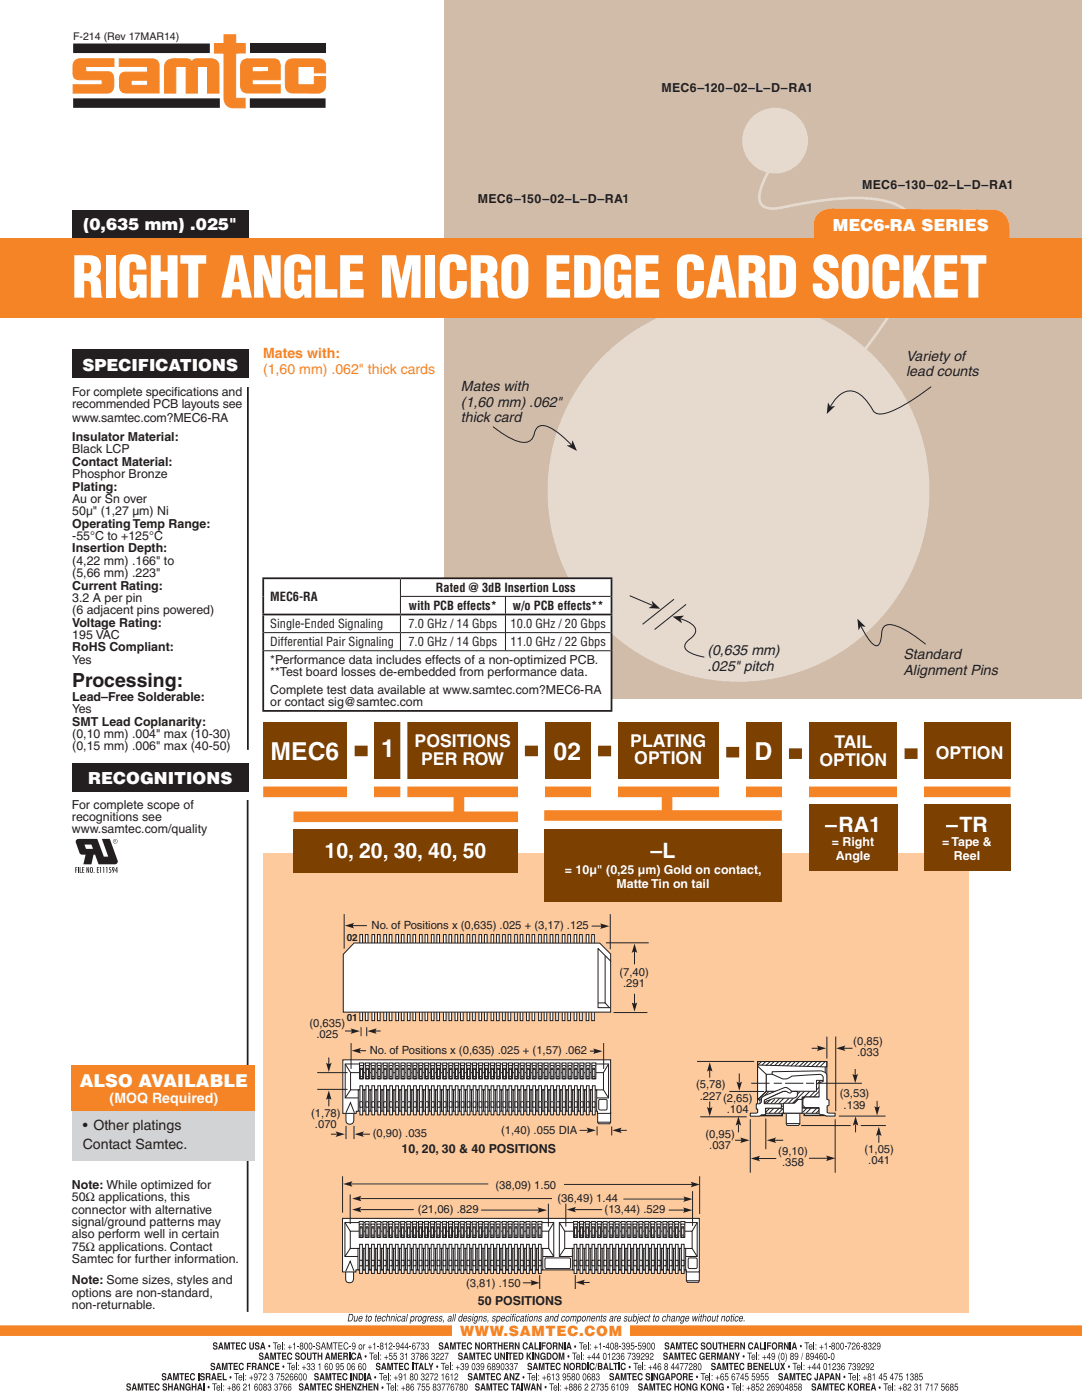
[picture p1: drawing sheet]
<svg xmlns="http://www.w3.org/2000/svg" width="216mm" height="279mm" viewBox="0 0 216 279" stroke-linecap="round" stroke-linejoin="round" font-family="sans-serif">
<defs><g id="words">
<text font-size="11.3" fill="#fff" x="14.3" y="59.4">RIGHT ANGLE MICRO EDGE CARD SOCKET</text>
<g font-size="4.9" fill="#fff">
<text x="54" y="151.6">MEC6</text>
<text x="76.1" y="151">1</text>
<text x="110.5" y="151.6">02</text>
<text x="150.5" y="151.7">D</text>
</g>
<g font-size="4.2" fill="#fff">
<text x="164.6" y="166">–RA1</text>
<text x="188.8" y="166">–TR</text>
<text x="64.8" y="171.2">10, 20, 30, 40, 50</text>
<text x="129.8" y="171.2">–L</text>
</g>
<text font-size="3.9" fill="#231f20" x="14.4" y="137.1">Processing:</text>
<g font-size="3.5" fill="#fff">
<text x="82.7" y="149.1">POSITIONS</text>
<text x="125.8" y="149">PLATING</text>
<text x="166.5" y="149.4">TAIL</text>
<text x="84" y="152.7">PER ROW</text>
<text x="126.6" y="152.6">OPTION</text>
<text x="163.5" y="152.9">OPTION</text>
<text x="186.7" y="151.5">OPTION</text>
<text x="15.9" y="216.9">ALSO AVAILABLE</text>
</g>
<g font-size="3.3" fill="#fff">
<text x="16.6" y="45.9">(0,635 mm) .025&quot;</text>
<text x="166.2" y="46.1">MEC6-RA SERIES</text>
<text x="16.5" y="74">SPECIFICATIONS</text>
<text x="17.6" y="156.5">RECOGNITIONS</text>
</g>
<g font-size="2.8" fill="#f58426">
<text x="52.5" y="71.5">Mates with:</text>
<text x="52.5" y="74.7">(1,60 mm) .062&quot; thick cards</text>
<text x="91.8" y="266.6">WWW.SAMTEC.COM</text>
</g>
<g font-size="2.8" fill="#231f20">
<text x="180.8" y="72">Variety of</text>
<text x="92" y="78">Mates with</text>
<text x="180.8" y="75.1">lead counts</text>
<text x="92" y="81.1">(1,60 mm) .062&quot;</text>
<text x="92" y="84.3">thick card</text>
<text x="141.1" y="130.8">(0,635 mm)</text>
<text x="180.3" y="131.5">Standard</text>
<text x="141.1" y="134">.025&quot; pitch</text>
<text x="180.3" y="134.7">Alignment Pins</text>
<text x="16.5" y="225.5">• Other platings</text>
<text x="16.5" y="229.3">Contact Samtec.</text>
</g>
<text font-size="2.8" fill="#fff" x="21.9" y="220.1">(MOQ Required)</text>
<g font-size="2.5" fill="#231f20">
<text x="132" y="18.3">MEC6–120–02–L–D–RA1</text>
<text x="95.4" y="40.6">MEC6–150–02–L–D–RA1</text>
<text x="172" y="37.6">MEC6–130–02–L–D–RA1</text>
<text x="14.4" y="79">For complete specifcations and</text>
<text x="14.4" y="81.5">recommended PCB layouts see</text>
<text x="34.8" y="79">i</text>
<text x="14.4" y="84.1">www.samtec.com?MEC6-RA</text>
<text x="14.4" y="88">Insulator Material:</text>
<text x="14.4" y="90.5">Black LCP</text>
<text x="14.4" y="93">Contact Material:</text>
<text x="14.4" y="95.4">Phosphor Bronze</text>
<text x="14.4" y="97.9">Plating:</text>
<text x="14.4" y="100.4">Au or Sn over</text>
<text x="14.4" y="102.8">50µ&quot; (1,27 µm) Ni</text>
<text x="14.4" y="105.3">Operating Temp Range:</text>
<text x="14.4" y="107.8">-55°C to +125°C</text>
<text x="14.4" y="110.3">Insertion Depth:</text>
<text x="14.4" y="112.7">(4,22 mm) .166&quot; to</text>
<text x="14.4" y="115.2">(5,66 mm) .223&quot;</text>
<text x="14.4" y="117.7">Current Rating:</text>
<text x="53.9" y="119.9">MEC6-RA</text>
<text x="87" y="118.1">Rated @ 3dB Insertion Loss</text>
<text x="14.4" y="120.1">3.2 A per pin</text>
<text x="14.4" y="122.6">(6 adjacent pins powered)</text>
<text x="14.4" y="125.1">Voltage Rating:</text>
<text x="53.9" y="125.4">Single-Ended Signaling</text>
<text x="81.5" y="125.4">7.0 GHz / 14 Gbps</text>
<text x="81.6" y="121.8">with PCB effects*</text>
<text x="101.9" y="125.4">10.0 GHz / 20 Gbps</text>
<text x="102.3" y="121.8">w/o PCB effects**</text>
<text x="14.4" y="127.5">195 VAC</text>
<text x="14.4" y="130">RoHS Compliant:</text>
<text x="53.9" y="129">Differential Pair Signaling</text>
<text x="81.5" y="129">7.0 GHz / 14 Gbps</text>
<text x="101.9" y="129">11.0 GHz / 22 Gbps</text>
<text x="14.4" y="132.5">Yes</text>
<text x="53.9" y="132.5">*Performance data includes effects of a non-optimized PCB.</text>
<text x="53.9" y="135">**Test board losses de-embedded from performance data.</text>
<text x="14.4" y="139.9">Lead–Free Solderable:</text>
<text x="14.4" y="142.4">Yes</text>
<text x="53.9" y="138.5">Complete test data available at www.samtec.com?MEC6-RA</text>
<text x="53.9" y="141">or contact sig@samtec.com</text>
<text x="14.4" y="144.8">SMT Lead Coplanarity:</text>
<text x="14.4" y="147.3">(0,10 mm) .004&quot; max (10-30)</text>
<text x="14.4" y="149.8">(0,15 mm) .006&quot; max (40-50)</text>
<text x="14.3" y="161.4">For complete scope of</text>
<text x="14.3" y="163.9">recognitions see</text>
<text x="14.3" y="166.3">www.samtec.com/quality</text>
<text x="80.1" y="230.2">10, 20, 30 &amp; 40 POSITIONS</text>
<text x="14.3" y="237.3">Note: While optimized for</text>
<text x="14.3" y="239.8">50Ω applications, this</text>
<text x="14.3" y="242.2">connector with alternative</text>
<text x="14.3" y="244.7">signal/ground patterns may</text>
<text x="14.3" y="247.2">also perform well in certain</text>
<text x="14.3" y="249.6">75Ω applications. Contact</text>
<text x="14.3" y="256.3">Note: Some sizes, styles and</text>
<text x="14.3" y="252.1">Samtec for further information.</text>
<text x="14.3" y="258.8">options are non-standard,</text>
<text x="14.3" y="261.3">non-returnable.</text>
<text x="95.3" y="260.4">50 POSITIONS</text>
</g>
<g font-size="2.5" fill="#fff">
<text x="166" y="168.8">= Right</text>
<text x="166.8" y="171.7">Angle</text>
<text x="188" y="168.8">= Tape &amp;</text>
<text x="190.4" y="171.7">Reel</text>
<text x="112.7" y="174.4">= 10µ&quot; (0,25 µm) Gold on contact,</text>
<text x="123" y="177.2">Matte Tin on tail</text>
</g>
<g font-size="2.2" fill="#231f20">
<text x="74.2" y="185.4">No. of Positions x (0,635) .025 + (3,17) .125</text>
<text x="123.6" y="194.8">(7,40)</text>
<text x="124.3" y="197.1">.291</text>
<text x="61.8" y="204.9">(0,635)</text>
<text x="63.1" y="207.2">.025</text>
<text x="170.3" y="208.5">(0,85)</text>
<text x="73.8" y="210.3">No. of Positions x (0,635) .025 + (1,57) .062</text>
<text x="171" y="210.7">.033</text>
<text x="138.9" y="217.2">(5,78)</text>
<text x="139.6" y="219.5">.227(2,65)</text>
<text x="167.6" y="219">(3,53)</text>
<text x="168.3" y="221.3">.139</text>
<text x="62.1" y="222.9">(1,78)</text>
<text x="62.8" y="225.2">.070</text>
<text x="74.4" y="226.9">(0,90) .035</text>
<text x="100" y="226.4">(1,40) .055 DIA</text>
<text x="140.8" y="227">(0,95)</text>
<text x="145" y="222.2">.104</text>
<text x="141.5" y="229.3">.037</text>
<text x="155.3" y="230.5">(9,10)</text>
<text x="156.1" y="232.7">.358</text>
<text x="172.5" y="230.1">(1,05)</text>
<text x="173.3" y="232.4">.041</text>
<text x="98.9" y="237.2">(38,09) 1.50</text>
<text x="111.2" y="239.8">(36,49) 1.44</text>
<text x="83.4" y="242">(21,06) .829</text>
<text x="120.6" y="242">(13,44) .529</text>
<text x="93" y="256.8">(3,81) .150</text>
</g>
<text font-size="2.1" fill="#231f20" x="14.6" y="8.1">F-214 (Rev 17MAR14)</text>
<g font-size="2" fill="#231f20">
<text x="69.2" y="187.8">02</text>
<text x="69.2" y="203.8">01</text>
</g>
</g></defs>
<path d="M88.7 0h127.2v139.4h-127.2z" fill="#d1bcaa"/>
<g fill="#e6d9ce">
<path d="M155.4 30.5l.4 .4a26.7 26.7 0 0 0-3.9 7.5 2.04 2.04 0 0 0 1.3 2.9h1.7a75.4 75.4 0 0 1 18.2-2 13.6 13.6 0 0 1 8.4 2.9 8.1 8.1 0 0 1 2.1 7.4 38.4 38.4 0 0 1-6.5 14.3 120.4 120.4 0 0 1-11.4 14.4l-.4-.3 .6-.7a108 108 0 0 0 13.9-18.9 22.6 22.6 0 0 0 3.3-11.2 7 7 0 0 0-5.5-6.6 35.2 35.2 0 0 0-14.5-.2l-3.9 .7a18.7 18.7 0 0 1-5.5 .8 2.49 2.49 0 0 1-2.4-3.4 23.1 23.1 0 0 1 4.1-8z"/>
<circle cx="154.7" cy="28.1" r="6.6"/>
</g>
<path d="M14.4 41.9h35.3v7.9h-35.3z" fill="#231f20"/>
<path d="M163.4 42.5a4.1 4.1 0 0 1 2.5-.9l32 .3a3.5 3.5 0 0 1 3.5 3.5v4.4l-39.1-.2v-4.4l.2-1.2 .4-.9z" fill="#f58426"/>
<circle cx="147.4" cy="98" r="38.1" fill="#e6d9ce"/>
<path d="M98.4 85.1a15.9 15.9 0 0 0 5.6 3.1 2.03 2.03 0 0 0 2.6-1.7l.4-.9a2.03 2.03 0 0 1 2.9-.2l1.7 1.1 2.4 2.3" fill="none" stroke="#231f20" stroke-width=".2"/>
<path d="M113.1 88.9l.9-.1 .2-1 .9 2.2z" fill="#231f20"/>
<path d="M185.8 77.2a41.1 41.1 0 0 1-8.2 5l-2.1 .4-.7-.1-.6-.6a6.9 6.9 0 0 0-4-3.8 4.4 4.4 0 0 0-4.3 2.6l-.2 .5" fill="none" stroke="#231f20" stroke-width=".2"/>
<path d="M165.2 80.3l.5 .9 .9-.2-1.6 1.6z" fill="#231f20"/>
<path d="M171.8 124.9l1 1.8a5.2 5.2 0 0 0 1.9 2.1h.4l.4-.3 .3-.8 .4-2.3 .5-.6a4.6 4.6 0 0 1 3.7 .8l2.1 1.3 2.2 1.7" fill="none" stroke="#231f20" stroke-width=".2"/>
<path d="M171.1 123.5l1.6 1.6-.9-.2-.5 .9z" fill="#231f20"/>
<path d="M135.8 123.5l.5 .2a4.3 4.3 0 0 1 2.5 1.8v.6l-.4 .7-1.5 1.5a1.32 1.32 0 0 0 .9 2l2.7 .8" fill="none" stroke="#231f20" stroke-width=".2"/>
<path d="M134.2 123.1l2.3-.2-.7 .6 .3 .9z" fill="#231f20"/>
<path d="M125.7 118.9l4.5 1.9" fill="none" stroke="#231f20" stroke-width=".2"/>
<path d="M130 119.9l1.7 1.6-2.3-.1 .8-.6z" fill="#231f20"/>
<path d="M134.5 119.6l-6.3 5M136.9 120.6l-6.3 5" fill="none" stroke="#231f20" stroke-width=".2"/>
<path d="M0 265.6h215.9" fill="none" stroke="#f58426" stroke-width="2.1" stroke-linecap="butt"/>
<path d="M90.3 264.2h35.3v3.1h-35.3z" fill="#fff"/>
<path d="M0 47.6h215.9v15.8h-215.9z" fill="#f58426"/>
<g fill="#231f20">
<path d="M70.7 262.6h.2l-.2 .9 .2 .1 .3-.2 .1-.8h.1l-.1 1.1-.2-.1a.28 .28 0 0 1-.3 .2 .28 .28 0 0 1-.2-.3z"/>
<path d="M73.2 262.3h.1l-.1 .3h.2l-.2 .2-.1 .7 .1 .2-.2 .1-.1-.2 .2-.8h-.1z"/>
<path d="M75 262.3h.2l-.1 .3h.2l-.2 .2-.1 .7 .1 .2-.2 .1-.1-.2 .1-.8h-.1z"/>
<path d="M76.4 262.8l.4-.2 .2 .4-.2-.2a.43 .43 0 0 0-.5 .3 .43 .43 0 0 0 .2 .5l.4-.3a.39 .39 0 0 1-.5 .4 .39 .39 0 0 1-.2-.5z"/>
<path d="M77.3 262.2h.1l-.1 .6a.28 .28 0 0 1 .3-.2 .28 .28 0 0 1 .2 .3l-.1 .8h-.1l.1-.7a.21 .21 0 0 0-.3-.2 .21 .21 0 0 0-.1 .2l-.2 .7h-.1z"/>
<path d="M78.1 262.6h.2l-.1 .2a.28 .28 0 0 1 .3-.2 .28 .28 0 0 1 .3 .3l-.2 .8h-.1l.1-.7-.1-.2-.3 .1-.1 .8h-.2z"/>
<path d="M79.5 262.8l.4-.2 .1 .4-.2-.2a.43 .43 0 0 0-.4 .3 .43 .43 0 0 0 .2 .5l.4-.3a.39 .39 0 0 1-.5 .4 .39 .39 0 0 1-.2-.5z"/>
<path d="M81.3 262.2h.1l-.3 1.5h-.1z"/>
<path d="M83 262.6h.1v.2l.3-.2-.3 .3-.2 .8h-.1z"/>
<path d="M85.4 262.6h.1v.2l.3-.2-.3 .3-.2 .8h-.1z"/>
<path d="M86.9 262.8l.3-.2 .2 .2v.1l-.3-.1-.2 .2a.43 .43 0 0 1 .4 .3 .43 .43 0 0 1-.1 .4h-.5v-.3h.1a.22 .22 0 0 0 .3 .2 .22 .22 0 0 0 .1-.2l-.4-.3z"/>
<path d="M87.7 262.8l.3-.2 .3 .2v.1l-.3-.1-.2 .2a.43 .43 0 0 1 .3 .3 .43 .43 0 0 1-.1 .4h-.4l-.1-.3h.2a.22 .22 0 0 0 .2 .2 .22 .22 0 0 0 .2-.2l-.5-.3z"/>
<path d="M88.4 263.5h.2l-.3 .5z"/>
<path d="M90.5 262.2h.1l-.2 1.5h-.2z"/>
<path d="M90.9 262.2h.1l-.3 1.5h-.1z"/>
<path d="M93.5 262.8l.3-.2 .3 .2v.1l-.3-.1-.3 .2a.43 .43 0 0 1 .4 .3 .43 .43 0 0 1-.1 .4h-.5v-.3h.1a.22 .22 0 0 0 .3 .2 .22 .22 0 0 0 .2-.2l-.5-.3z"/>
<path d="M95.6 262.6h.2v.2a.28 .28 0 0 1 .3-.2 .28 .28 0 0 1 .2 .3l-.1 .8h-.2l.1-.7-.1-.2-.2 .1-.2 .8h-.1z"/>
<path d="M96.6 262.8l.3-.2 .2 .2v.1l-.3-.1-.2 .2a.43 .43 0 0 1 .4 .3 .43 .43 0 0 1-.1 .4h-.5v-.3h.1a.22 .22 0 0 0 .3 .2 .22 .22 0 0 0 .1-.2l-.4-.3z"/>
<path d="M97.3 263.5h.2l-.3 .5 .2-.3z"/>
<path d="M98.3 262.8l.3-.2 .3 .2v.1l-.3-.1-.2 .2a.43 .43 0 0 1 .4 .3 .43 .43 0 0 1-.1 .4h-.5v-.3h.1a.22 .22 0 0 0 .2 .2 .22 .22 0 0 0 .2-.2l-.4-.3z"/>
<path d="M101.1 262.8l.4-.2 .2 .4-.2-.2a.43 .43 0 0 0-.5 .3 .43 .43 0 0 0 .2 .5l.4-.3a.39 .39 0 0 1-.5 .4 .39 .39 0 0 1-.2-.5z"/>
<path d="M102.4 262.3l.3-.1-.2 .3 .1 .3h-.2l-.1 .9h-.2l.2-.9h-.1v-.2z"/>
<path d="M103.1 262.8l.5-.2 .1 .4-.2-.2a.43 .43 0 0 0-.4 .3 .43 .43 0 0 0 .2 .5l.4-.3a.39 .39 0 0 1-.5 .4 .39 .39 0 0 1-.3-.5z"/>
<path d="M105 262.3h.1l-.1 .3h.2l-.2 .2-.1 .7 .1 .2-.2 .1-.1-.2 .2-.8h-.1z"/>
<path d="M106.6 262.6h.2v.2a.28 .28 0 0 1 .3-.2 .28 .28 0 0 1 .2 .3l-.1 .8h-.2l.1-.7-.1-.2-.2 .1-.2 .8h-.1z"/>
<path d="M107.6 262.8l.3-.2 .2 .2v.1l-.3-.1-.2 .2a.43 .43 0 0 1 .4 .3 .43 .43 0 0 1-.1 .4h-.5v-.3h.1a.22 .22 0 0 0 .3 .2 .22 .22 0 0 0 .1-.2l-.4-.3z"/>
<path d="M109.8 262.6h.2l-.1 .2a.28 .28 0 0 1 .4-.2 .28 .28 0 0 1 .2 .3l-.2 .8h-.1l.1-.7-.1-.2-.3 .1-.1 .8h-.2z"/>
<path d="M112.2 262.8l.4-.2 .2 .4-.2-.2a.43 .43 0 0 0-.5 .3 .43 .43 0 0 0 .2 .5l.4-.3a.39 .39 0 0 1-.5 .4 .39 .39 0 0 1-.2-.5z"/>
<path d="M113.9 262.6h.2l-.1 .2a.27 .27 0 0 1 .3-.2 .27 .27 0 0 1 .2 .2 .26 .26 0 0 1 .3-.2 .26 .26 0 0 1 .2 .3l-.1 .8h-.1l.1-.8-.1-.1-.3 .2-.1 .7h-.2l.2-.8-.2-.1-.2 .2-.1 .7h-.2z"/>
<path d="M117.2 262.6h.1v.2a.28 .28 0 0 1 .3-.2 .28 .28 0 0 1 .2 .3l-.1 .8h-.1l.1-.7-.2-.2-.2 .1-.2 .8h-.1z"/>
<path d="M119.1 262.6h.1v.2a.28 .28 0 0 1 .3-.2 .28 .28 0 0 1 .2 .3l-.1 .8h-.2l.2-.7-.2-.2-.2 .1-.2 .8h-.1z"/>
<path d="M120.1 262.3h.1v.3h.1l-.2 .2-.1 .7 .1 .2-.2 .1-.1-.2 .2-.8h-.1z"/>
<path d="M120.4 262.8l.3-.2 .3 .2v.1l-.3-.1-.2 .2a.43 .43 0 0 1 .4 .3 .43 .43 0 0 1-.1 .4h-.5v-.3h.1a.22 .22 0 0 0 .2 .2 .22 .22 0 0 0 .2-.2l-.4-.3z"/>
<path d="M122.7 262.6h.1v.2l.3-.2-.3 .3-.2 .8h-.1z"/>
<path d="M124.6 262.8l.3-.2 .3 .2v.1l-.3-.1-.2 .2a.43 .43 0 0 1 .4 .3 .43 .43 0 0 1-.1 .4h-.5v-.3h.1a.22 .22 0 0 0 .2 .2 .22 .22 0 0 0 .2-.2l-.4-.3z"/>
<path d="M125.5 262.6h.1l-.1 .9 .1 .1 .3-.2 .1-.8h.2l-.2 1.1-.1-.1a.28 .28 0 0 1-.3 .2 .28 .28 0 0 1-.3-.3z"/>
<path d="M128.7 262.8l.4-.2 .2 .4-.2-.2a.43 .43 0 0 0-.4 .3 .43 .43 0 0 0 .1 .5l.4-.3a.39 .39 0 0 1-.5 .4 .39 .39 0 0 1-.2-.5z"/>
<path d="M129.6 262.3h.1v.3h.1l-.2 .2-.1 .7 .1 .2-.1 .1-.1-.2 .1-.8h-.1z"/>
<path d="M130.5 262.3h.1v.3h.1l-.1 .2-.2 .7 .1 .2-.1 .1-.1-.2 .1-.8h-.1z"/>
<path d="M132.3 262.8l.5-.2 .1 .4-.2-.2a.43 .43 0 0 0-.4 .3 .43 .43 0 0 0 .2 .5l.4-.3a.39 .39 0 0 1-.5 .4 .39 .39 0 0 1-.3-.5z"/>
<path d="M133.2 262.2h.1v.6a.28 .28 0 0 1 .3-.2 .28 .28 0 0 1 .2 .3l-.2 .8h-.1l.1-.7a.21 .21 0 0 0-.2-.2 .21 .21 0 0 0-.2 .2l-.1 .7h-.2z"/>
<path d="M135 262.6h.1v.2a.28 .28 0 0 1 .3-.2 .28 .28 0 0 1 .3 .3l-.2 .8h-.1l.1-.7-.1-.2-.3 .1-.1 .8h-.2z"/>
<path d="M138.2 262.6h.1v.9l.4-.9h.1l.1 .9 .3-.9h.1l-.4 1.1h-.2v-.8l-.3 .8h-.2z"/>
<path d="M139.9 262.3h.2l-.1 .3h.2l-.2 .2-.1 .7 .1 .2-.2 .1-.1-.2 .1-.8h-.1z"/>
<path d="M140.4 262.2h.1l-.1 .6a.28 .28 0 0 1 .4-.2 .28 .28 0 0 1 .2 .3l-.2 .8h-.1l.1-.7a.21 .21 0 0 0-.2-.2 .21 .21 0 0 0-.2 .2l-.1 .7h-.2z"/>
<path d="M142.2 262.6h.1l-.1 .9 .1 .1 .3-.2 .1-.8h.2l-.2 1.1-.1-.1a.28 .28 0 0 1-.3 .2 .28 .28 0 0 1-.3-.3z"/>
<path d="M143.2 262.3h.1v.3h.1l-.1 .2-.2 .7 .1 .2-.1 .1-.1-.2 .1-.8h-.1z"/>
<path d="M144 262.6h.2v.2a.28 .28 0 0 1 .3-.2 .28 .28 0 0 1 .2 .3l-.1 .8h-.2l.1-.7-.1-.2-.2 .1-.2 .8h-.1z"/>
<path d="M146 262.3h.1v.3h.1l-.1 .2-.2 .7 .1 .2-.1 .1-.1-.2 .1-.8h-.1z"/>
<path d="M146.8 262.8l.4-.2 .2 .4-.2-.2a.43 .43 0 0 0-.5 .3 .43 .43 0 0 0 .2 .5l.4-.3a.39 .39 0 0 1-.5 .4 .39 .39 0 0 1-.2-.5z"/>
<path d="M148.4 263.5h.2l-.1 .2h-.1z"/>
<path d="M42.5 268.1l.5-.2 .4 .3v.1h-.2l-.3-.2-.2 .3a.54 .54 0 0 1 .6 .3 .54 .54 0 0 1-.2 .6h-.5l-.1-.4h.2a.24 .24 0 0 0 .3 .2 .24 .24 0 0 0 .2-.3l-.6-.2z"/>
<path d="M44.7 267.9h.4l.2 1.1 .2-1.1h.4v1.4h-.3v-1.1l-.2 1.1h-.2l-.2-1.1v1.1h-.3z"/>
<path d="M46 267.9h.9v.2h-.3v1.2h-.3v-1.2h-.3z"/>
<path d="M47.1 267.9h.8v.2h-.6v.4h.6v.2h-.6v.4h.7v.2h-.9z"/>
<path d="M48.4 267.9a.5 .5 0 0 1 .7 .5h-.2a.34 .34 0 0 0-.5-.2 .34 .34 0 0 0-.1 .5l.3 .4 .3-.3h.2a.56 .56 0 0 1-.7 .5 .56 .56 0 0 1-.3-.8z"/>
<path d="M49.7 267.9h.3v1l.2 .2 .2-.2v-1h.3v1a.46 .46 0 0 1-.5 .5 .46 .46 0 0 1-.5-.5z"/>
<path d="M50.9 268.1l.5-.2 .3 .3 .1 .1h-.3l-.2-.2-.2 .3a.54 .54 0 0 1 .6 .3 .54 .54 0 0 1-.2 .6h-.5l-.2-.4h.3a.24 .24 0 0 0 .2 .2 .24 .24 0 0 0 .2-.3l-.5-.2z"/>
<path d="M53.6 268.5h.3v.3h-.3z"/>
<path d="M54.5 267.9h.9v.2h-.4v1.2h-.2v-1.2h-.3z"/>
<path d="M56.2 267.9h.2v1.4h-.2z"/>
<path d="M57.8 268.4h.1v.4h.3v.1h-.3v.4h-.1v-.4h-.4v-.1h.4z"/>
<path d="M58.5 268.2l.4-.3v1.4h-.2v-1h-.2z"/>
<path d="M59.3 268.7h.4v.2h-.4z"/>
<path d="M62.5 268.7h.4v.2h-.4z"/>
<path d="M63.2 267.9h.4l.3 .3-.2 .1-.3-.3-.1 .1v.3a.48 .48 0 0 1 .5 .4 .48 .48 0 0 1-.3 .6l-.4-.2-.1-.3h.2a.31 .31 0 0 0 .2 .3 .31 .31 0 0 0 .4-.3 .9 .9 0 0 1-.7-.8z"/>
<path d="M65.2 267.9h.2l.3 1.2 .4-1.2h.2v1.4h-.2v-1.1l-.3 1.1h-.1l-.4-1.1v1.1h-.1z"/>
<path d="M66.4 267.9h1v.2h-.4v1.2h-.2v-1.2h-.4z"/>
<path d="M67.5 267.9h.8v.2h-.6v.4h.6v.2h-.6v.5h.7v.1h-.9z"/>
<path d="M68.7 268a.44 .44 0 0 1 .7 .1l.1 .2h-.1a.37 .37 0 0 0-.5-.2 .37 .37 0 0 0-.2 .5l.2 .6h.3l.2-.4h.1v.3a.56 .56 0 0 1-.8 .1 .56 .56 0 0 1-.1-.8z"/>
<path d="M69.7 268.7h.4v.2h-.4z"/>
<path d="M72.5 268.3h.1v.2l.3-.2v.1l-.2 .2-.1 .7h-.1z"/>
<path d="M73.8 268.4h.1v.4h.3v.1h-.3v.4h-.1v-.4h-.4v-.1h.4z"/>
<path d="M74.5 268.2l.3-.3v1.4h-.1v-1h-.2z"/>
<path d="M75.3 268.7h.3v.2h-.3z"/>
<path d="M76.8 268.2l.4-.3v1.4h-.2v-1h-.2z"/>
<path d="M77.7 268a.44 .44 0 0 1 .6 .3 .44 .44 0 0 1-.4 .6l-.2 .3h.6v.1h-.7l.2-.6a.36 .36 0 0 0 .3-.2 .36 .36 0 0 0-.1-.4l-.4 .3z"/>
<path d="M78.5 268.7h.3v.2h-.3z"/>
<path d="M81.7 268.7h.4v.2h-.4z"/>
<path d="M83.1 267.9h.8l-.5 1.4h-.2l.1-.2 .4-1h-.6z"/>
<path d="M84.1 268h.4a.4 .4 0 0 1 .1 .6 .39 .39 0 0 1 0 .6 .39 .39 0 0 1-.6-.1v-.2l.3 .3 .3-.3-.3-.2v-.2h.2v-.4h-.3l-.1 .3h-.1z"/>
<path d="M85 268h.4a.4 .4 0 0 1 0 .6 .39 .39 0 0 1 .1 .6 .39 .39 0 0 1-.6-.1v-.2l.3 .3 .3-.3-.3-.2v-.2h.2v-.4h-.3l-.1 .3h-.1z"/>
<path d="M87.6 268.1l.5-.2 .3 .3 .1 .1h-.3l-.2-.2-.2 .3a.54 .54 0 0 1 .6 .3 .54 .54 0 0 1-.2 .6h-.5l-.2-.4h.3a.24 .24 0 0 0 .2 .2 .24 .24 0 0 0 .2-.3l-.6-.2z"/>
<path d="M89.8 267.9h.4l.2 1.1 .2-1.1h.3v1.4h-.2v-1.1l-.2 1.1h-.2l-.3-1.1v1.1h-.2z"/>
<path d="M91.1 267.9h.9v.2h-.3v1.2h-.3v-1.2h-.3z"/>
<path d="M92.1 267.9h.9v.2h-.6v.4h.5v.2h-.5v.4h.6v.2h-.9z"/>
<path d="M93.4 267.9a.5 .5 0 0 1 .8 .5h-.2a.34 .34 0 0 0-.5-.2 .34 .34 0 0 0-.1 .5l.3 .4 .3-.3h.2a.56 .56 0 0 1-.8 .5 .56 .56 0 0 1-.2-.8z"/>
<path d="M94.8 267.9h.2l.5 1v-1h.2v1.4h-.2l-.5-1v1h-.2z"/>
<path d="M98.3 267.9h.9v.2h-.3v1.2h-.3v-1.2h-.3z"/>
<path d="M99.3 267.9h.3v.5h.4v-.5h.3v1.4h-.3v-.6h-.4v.6h-.3z"/>
<path d="M100.5 267.9h.9v.2h-.6v.4h.5v.2h-.5v.4h.6v.2h-.9z"/>
<path d="M102.7 267.9h.3l.4 1v-1h.3v1.4h-.3l-.4-1v1h-.3z"/>
<path d="M104.6 267.9a.5 .5 0 0 1 .7 .5h-.2a.34 .34 0 0 0-.5-.2 .34 .34 0 0 0-.1 .5l.3 .4 .3-.3h.2a.56 .56 0 0 1-.7 .5 .56 .56 0 0 1-.3-.8z"/>
<path d="M106.7 267.9h.2v1.2h.6v.2h-.8z"/>
<path d="M107.6 267.9h.2v1.4h-.2z"/>
<path d="M108.1 267.9h.8v.2h-.6v.4h.5v.2h-.5v.6h-.2z"/>
<path d="M111.4 267.9h.3l.5 1v-1h.2v1.4h-.2l-.5-1v1h-.3z"/>
<path d="M112.6 267.9h.2v1.4h-.2z"/>
<path d="M114.6 268.6h.3v.3h-.3z"/>
<path d="M115.5 267.9h.9v.2h-.3v1.2h-.2v-1.2h-.4z"/>
<path d="M117.3 267.9h.1v1.4h-.1z"/>
<path d="M118.8 268.4h.2v.4h.3v.1h-.3v.4h-.2v-.4h-.3v-.1h.3z"/>
<path d="M119.5 268.2l.4-.3v1.4h-.1v-1h-.3z"/>
<path d="M120.3 268.7h.4v.2h-.4z"/>
<path d="M123.5 268.7h.4v.2h-.4z"/>
<path d="M124.2 268h.4a.4 .4 0 0 1 0 .6 .39 .39 0 0 1 .1 .6 .39 .39 0 0 1-.6-.1l-.1-.2 .4 .3 .3-.3-.4-.2v-.2h.3v-.4h-.3l-.1 .3h-.1z"/>
<path d="M126 267.9h.5v.2h-.4l-.1 .4 .4-.1a.52 .52 0 0 1 .2 .6 .52 .52 0 0 1-.4 .4l-.2-.1-.2-.3 .4 .2 .2-.3-.1-.3-.4 .1z"/>
<path d="M126.7 268.7h.4v.2h-.4z"/>
<path d="M127.4 267.9h.6v.2h-.5v.4l.3-.1a.52 .52 0 0 1 .2 .6 .52 .52 0 0 1-.4 .4l-.2-.1-.1-.3 .3 .2 .3-.3-.1-.3-.5 .1z"/>
<path d="M132.7 268.1l.5-.2 .3 .3v.1h-.2l-.2-.2-.2 .3a.54 .54 0 0 1 .5 .3 .54 .54 0 0 1-.2 .6h-.4l-.2-.4h.2a.24 .24 0 0 0 .3 .2 .24 .24 0 0 0 .2-.3l-.6-.2z"/>
<path d="M134.9 267.9h.3l.2 1.1 .3-1.1h.3v1.4h-.2v-1.1l-.2 1.1h-.3l-.2-1.1v1.1h-.2z"/>
<path d="M136.1 267.9h1v.2h-.4v1.2h-.2v-1.2h-.4z"/>
<path d="M137.2 267.9h.9v.2h-.6v.4h.5v.2h-.5v.4h.6v.2h-.9z"/>
<path d="M138.5 267.9a.5 .5 0 0 1 .8 .5h-.3a.34 .34 0 0 0-.5-.2 .34 .34 0 0 0 0 .5l.2 .4 .3-.3h.3a.56 .56 0 0 1-.8 .5 .56 .56 0 0 1-.3-.8z"/>
<path d="M139.9 268.1l.5-.2 .3 .3v.1h-.2l-.2-.2-.2 .3a.54 .54 0 0 1 .6 .3 .54 .54 0 0 1-.2 .6h-.5l-.2-.4h.2a.24 .24 0 0 0 .3 .2 .24 .24 0 0 0 .2-.3l-.6-.2z"/>
<path d="M142.2 267.9h.2v1l.3 .2 .2-.2v-1h.2v1a.46 .46 0 0 1-.4 .5 .46 .46 0 0 1-.5-.5z"/>
<path d="M143.3 267.9h.9v.2h-.4v1.2h-.2v-1.2h-.3z"/>
<path d="M144.3 267.9h.3v.5h.4v-.5h.3v1.4h-.3v-.6h-.4v.6h-.3z"/>
<path d="M145.5 267.9h.8v.2h-.6v.4h.6v.2h-.6v.4h.7v.2h-.9z"/>
<path d="M147.7 267.9h.2l.5 1v-1h.3v1.4h-.3l-.5-1v1h-.2z"/>
<path d="M149.6 267.9a.5 .5 0 0 1 .7 .5h-.2a.34 .34 0 0 0-.5-.2 .34 .34 0 0 0-.1 .5l.3 .4 .3-.3h.2a.56 .56 0 0 1-.7 .5 .56 .56 0 0 1-.3-.8z"/>
<path d="M151.6 267.9h.3v1.2h.5v.2h-.8z"/>
<path d="M152.6 267.9h.2v1.4h-.2z"/>
<path d="M153.1 267.9h.8v.2h-.6v.4h.5v.2h-.5v.6h-.2z"/>
<path d="M156.4 267.9h.3l.4 1v-1h.3v1.4h-.3l-.4-1v1h-.3z"/>
<path d="M157.6 267.9h.2v1.4h-.2z"/>
<path d="M159.7 268.5h.2v.3h-.2z"/>
<path d="M160.5 267.9h1v.2h-.4v1.2h-.2v-1.2h-.4z"/>
<path d="M162.3 267.9h.1v1.4h-.1z"/>
<path d="M163.9 268.4h.1v.4h.3v.1h-.3v.4h-.1v-.4h-.4v-.1h.4z"/>
<path d="M164.5 268.2l.4-.3v1.4h-.1v-1h-.3z"/>
<path d="M165.3 268.7h.4v.2h-.4z"/>
<path d="M168.6 268.7h.3v.2h-.3z"/>
<path d="M169.1 267.9h.7l-.4 1.4h-.2l.1-.2 .4-1h-.6z"/>
<path d="M170.1 268a.44 .44 0 0 1 .6 .3 .44 .44 0 0 1-.4 .6l-.2 .3h.6v.1h-.7l.3-.6a.36 .36 0 0 0 .2-.2 .36 .36 0 0 0-.1-.4l-.4 .3z"/>
<path d="M171.8 268.7h.3v.2h-.3z"/>
<path d="M173.3 268h.4a.4 .4 0 0 1 0 .6 .39 .39 0 0 1 .1 .6 .39 .39 0 0 1-.6-.1v-.2l.3 .3 .3-.3-.3-.2v-.2h.2v-.4h-.3l-.1 .3h-.1z"/>
<path d="M174.2 268a.44 .44 0 0 1 .6 .3 .44 .44 0 0 1-.4 .6l-.2 .3h.6v.1h-.7l.2-.6a.36 .36 0 0 0 .3-.2 .36 .36 0 0 0-.1-.4l-.4 .3z"/>
<path d="M51.7 270.1l.5-.2 .4 .4v.1h-.3l-.2-.2-.2 .2a.54 .54 0 0 1 .6 .3 .54 .54 0 0 1-.2 .7l-.5-.1-.2-.4h.3a.24 .24 0 0 0 .3 .3 .24 .24 0 0 0 .1-.3l-.5-.3z"/>
<path d="M53.9 269.9h.4l.2 1.1 .2-1.1h.4v1.5h-.3v-1.2l-.2 1.2h-.2l-.2-1.2v1.2h-.3z"/>
<path d="M55.2 269.9h.9v.3h-.3v1.2h-.3v-1.2h-.3z"/>
<path d="M56.3 269.9h.8v.3h-.6v.3h.6v.3h-.6v.3h.6v.3h-.8z"/>
<path d="M57.6 270a.5 .5 0 0 1 .7 .4h-.2a.34 .34 0 0 0-.5-.1 .34 .34 0 0 0-.1 .5l.3 .4 .3-.3h.2a.56 .56 0 0 1-.7 .5 .56 .56 0 0 1-.3-.9z"/>
<path d="M58.9 270.1l.5-.2 .4 .4v.1h-.2l-.3-.2-.2 .2a.54 .54 0 0 1 .6 .3 .54 .54 0 0 1-.2 .7l-.5-.1-.1-.4h.2a.24 .24 0 0 0 .3 .3 .24 .24 0 0 0 .2-.3l-.6-.3z"/>
<path d="M61.2 269.9h.3v1l.2 .3 .2-.3v-1h.3v1a.46 .46 0 0 1-.5 .5 .46 .46 0 0 1-.5-.5z"/>
<path d="M62.3 269.9h.9v.3h-.3v1.2h-.2v-1.2h-.4z"/>
<path d="M63.4 269.9h.2v.6h.5v-.6h.2v1.5h-.2v-.7h-.5v.7h-.2z"/>
<path d="M66.1 269.9h.3l.2 1.1 .3-1.1h.3v1.5h-.2v-1.2l-.2 1.2h-.3l-.2-1.2v1.2h-.2z"/>
<path d="M67.4 269.9h.9v.3h-.6v.3h.5v.3h-.5v.3h.6v.3h-.9z"/>
<path d="M69.6 269.9h.3v1.5h-.3z"/>
<path d="M70.3 270a.5 .5 0 0 1 .8 .4h-.3a.34 .34 0 0 0-.5-.1 .34 .34 0 0 0 0 .5l.3 .4 .2-.3h.3a.56 .56 0 0 1-.8 .5 .56 .56 0 0 1-.3-.9z"/>
<path d="M72.8 270.5h.3v.4h-.3z"/>
<path d="M73.7 269.9h.9v.2h-.4v1.3h-.1v-1.3h-.4z"/>
<path d="M75.5 269.9h.1v1.5h-.1z"/>
<path d="M77 270.4h.1v.4h.3v.2h-.3v.4h-.1v-.4h-.3v-.2h.3z"/>
<path d="M77.7 270h.6v.1h-.5v.4h.3a.55 .55 0 0 1 .1 .8l-.2 .1-.4-.2v-.2h.1l.4 .2 .1-.3-.1-.2h-.5z"/>
<path d="M78.6 270h.6v.1h-.5v.4h.3a.55 .55 0 0 1 .1 .8l-.2 .1-.4-.2v-.2h.1l.4 .2 .1-.3-.1-.2h-.5z"/>
<path d="M80 270h.4a.4 .4 0 0 1 0 .7 .39 .39 0 0 1 .1 .6 .39 .39 0 0 1-.7-.1v-.2l.3 .3 .3-.3-.3-.3v-.1l.3-.1-.1-.3h-.2l-.1 .2h-.2z"/>
<path d="M80.8 270.3l.4-.3v1.4h-.1v-1h-.3z"/>
<path d="M82.2 270h.4a.4 .4 0 0 1 0 .7 .39 .39 0 0 1 .1 .6 .39 .39 0 0 1-.6-.1l-.1-.2 .4 .3 .2-.3-.3-.3v-.1l.3-.1-.1-.3h-.2l-.1 .2h-.1z"/>
<path d="M82.9 270h.8l-.5 1.4h-.1v-.3l.5-1h-.7z"/>
<path d="M86.2 270h.4a.4 .4 0 0 1 0 .7 .39 .39 0 0 1 .1 .6 .39 .39 0 0 1-.6-.1l-.1-.2 .4 .3 .3-.3-.4-.3v-.1l.3-.1v-.3h-.3l-.1 .2h-.1z"/>
<path d="M87.1 270.1a.44 .44 0 0 1 .6 .3 .44 .44 0 0 1-.4 .5l-.2 .3h.6v.2h-.8l.3-.6a.36 .36 0 0 0 .3-.3 .36 .36 0 0 0-.1-.3l-.4 .3z"/>
<path d="M88 270.1a.44 .44 0 0 1 .6 .3 .44 .44 0 0 1-.4 .5l-.2 .3h.6v.2h-.8l.3-.6a.36 .36 0 0 0 .3-.3 .36 .36 0 0 0-.1-.3l-.4 .3z"/>
<path d="M88.7 270h.8l-.5 1.4h-.1v-.3l.4-1h-.6z"/>
<path d="M91.5 270.1l.5-.2 .3 .4v.1h-.2l-.3-.2-.2 .2a.54 .54 0 0 1 .6 .3 .54 .54 0 0 1-.2 .7l-.4-.1-.2-.4h.2a.24 .24 0 0 0 .3 .3 .24 .24 0 0 0 .2-.3l-.6-.3z"/>
<path d="M93.7 269.9h.3l.2 1.1 .3-1.1h.3v1.5h-.2v-1.2l-.2 1.2h-.3l-.2-1.2v1.2h-.2z"/>
<path d="M94.9 269.9h1v.3h-.4v1.2h-.2v-1.2h-.4z"/>
<path d="M96 269.9h.9v.3h-.7v.3h.6v.3h-.6v.3h.7v.3h-.9z"/>
<path d="M97.3 270a.5 .5 0 0 1 .7 .4h-.2a.34 .34 0 0 0-.5-.1 .34 .34 0 0 0 0 .5l.2 .4 .3-.3h.2a.56 .56 0 0 1-.7 .5 .56 .56 0 0 1-.3-.9z"/>
<path d="M98.7 269.9h.2v1l.2 .3 .3-.3v-1h.2v1a.46 .46 0 0 1-.5 .5 .46 .46 0 0 1-.4-.5z"/>
<path d="M99.8 269.9h.3l.4 1v-1h.3v1.5h-.3l-.4-1v1h-.3z"/>
<path d="M101 269.9h.2v1.5h-.2z"/>
<path d="M101.3 269.9h1v.3h-.4v1.2h-.2v-1.2h-.4z"/>
<path d="M102.4 269.9h.9v.3h-.6v.3h.5v.3h-.5v.3h.6v.3h-.9z"/>
<path d="M105.1 269.9h.2v.7l.5-.7h.3l-.5 .7 .5 .8h-.3l-.4-.7-.1 .7h-.2z"/>
<path d="M106.2 269.9h.3v1.5h-.3z"/>
<path d="M106.7 269.9h.2l.5 1v-1h.2v1.5h-.2l-.5-1v1h-.2z"/>
<path d="M108.1 270h.5l.3 .4h-.3l-.1-.2a.47 .47 0 0 0-.5 .4 .47 .47 0 0 0 .5 .6l.2-.4h-.3v-.2h.5v.8h-.2v-.2l-.4 .2a.82 .82 0 0 1-.2-1.4z"/>
<path d="M111.5 269.9h.3l.2 1.1 .3-1.1h.3v1.5h-.2v-1.2l-.2 1.2h-.3l-.2-1.2v1.2h-.2z"/>
<path d="M113.3 270.5h.3v.4h-.3z"/>
<path d="M114.2 269.9h.9v.2h-.4v1.3h-.2v-1.3h-.3z"/>
<path d="M115.9 269.9h.2v1.5h-.2z"/>
<path d="M117.5 270.4h.1v.4h.3v.2h-.3v.4h-.1v-.4h-.4v-.2h.4z"/>
<path d="M121.3 270.3l.4-.3v1.4h-.2v-1h-.2z"/>
<path d="M122.2 270.1a.44 .44 0 0 1 .6 .3 .44 .44 0 0 1-.4 .5l-.2 .3h.6v.2h-.7l.3-.6a.36 .36 0 0 0 .3-.3 .36 .36 0 0 0-.2-.3l-.4 .3z"/>
<path d="M123.1 270h.4a.4 .4 0 0 1 0 .7 .39 .39 0 0 1 .1 .6 .39 .39 0 0 1-.6-.1v-.2l.3 .3 .3-.3-.3-.3v-.1l.2-.1v-.3h-.3l-.1 .2h-.1z"/>
<path d="M125.2 270h.8l-.5 1.4h-.1v-.3l.4-1h-.6z"/>
<path d="M126.3 270h.3a.4 .4 0 0 1 .1 .7 .39 .39 0 0 1 0 .6 .39 .39 0 0 1-.6-.1v-.2l.3 .3 .3-.3-.3-.3v-.1l.2-.1v-.3h-.3l-.1 .2h-.1z"/>
<path d="M128 270.1a.44 .44 0 0 1 .6 .3 .44 .44 0 0 1-.4 .5l-.2 .3h.6v.2h-.7l.3-.6a.36 .36 0 0 0 .2-.3 .36 .36 0 0 0-.1-.3l-.4 .3z"/>
<path d="M129.8 270.1a.44 .44 0 0 1 .6 .3 .44 .44 0 0 1-.4 .5l-.2 .3h.6v.2h-.8l.3-.6a.36 .36 0 0 0 .3-.3 .36 .36 0 0 0-.1-.3l-.4 .3z"/>
<path d="M132.4 270.1l.5-.2 .3 .4v.1h-.2l-.2-.2-.2 .2a.54 .54 0 0 1 .6 .3 .54 .54 0 0 1-.2 .7l-.5-.1-.2-.4h.2a.24 .24 0 0 0 .3 .3 .24 .24 0 0 0 .2-.3l-.6-.3z"/>
<path d="M134.6 269.9h.3l.3 1.1 .2-1.1h.3v1.5h-.2v-1.2l-.2 1.2h-.3l-.2-1.2v1.2h-.2z"/>
<path d="M135.8 269.9h1v.3h-.4v1.2h-.2v-1.2h-.4z"/>
<path d="M136.9 269.9h.9v.3h-.6v.3h.5v.3h-.5v.3h.6v.3h-.9z"/>
<path d="M138.2 270a.5 .5 0 0 1 .8 .4h-.3a.34 .34 0 0 0-.5-.1 .34 .34 0 0 0 0 .5l.3 .4 .2-.3h.3a.56 .56 0 0 1-.8 .5 .56 .56 0 0 1-.3-.9z"/>
<path d="M139.9 270h.5l.2 .4h-.2l-.1-.2a.47 .47 0 0 0-.6 .4 .47 .47 0 0 0 .5 .6l.2-.4h-.3v-.2h.5v.8h-.1l-.1-.2-.3 .2a.82 .82 0 0 1-.2-1.4z"/>
<path d="M140.8 269.9h.9v.3h-.6v.3h.5v.3h-.5v.3h.6v.3h-.9z"/>
<path d="M143.1 269.9h.3l.2 1.1 .2-1.1h.4v1.5h-.3v-1.2l-.2 1.2h-.2l-.2-1.2v1.2h-.2z"/>
<path d="M145.5 269.9h.3l.5 1v-1h.2v1.5h-.2l-.5-1v1h-.3z"/>
<path d="M146.6 269.9h.3l.2 .7 .3-.7h.2l-.3 .9v.6h-.3v-.6z"/>
<path d="M148.2 270.5h.3v.4h-.3z"/>
<path d="M149.1 269.9h.9v.2h-.3v1.3h-.2v-1.3h-.4z"/>
<path d="M150.9 269.9h.1v1.5h-.1z"/>
<path d="M152.4 270.4h.2v.4h.3v.2h-.3v.4h-.2v-.4h-.3v-.2h.3z"/>
<path d="M155.6 269.9l-.2 1 .3 .9-.3-.3-.1-.6z"/>
<path d="M156.7 269.9a1.39 1.39 0 0 1 0 1.9l.2-.9z"/>
<path d="M160.2 270l-.4 1.4z"/>
<path d="M165.2 270.8h.4v.1h-.4z"/>
<path d="M42.1 272.2l.5-.2 .3 .3v.1h-.2l-.3-.2-.1 .3a.54 .54 0 0 1 .5 .3 .54 .54 0 0 1-.2 .6h-.4l-.2-.4h.2a.24 .24 0 0 0 .3 .2 .24 .24 0 0 0 .2-.3l-.6-.2z"/>
<path d="M44.3 272h.3l.2 1.1 .3-1.1h.3v1.4h-.2v-1.1l-.2 1.1h-.3l-.2-1.1v1.1h-.2z"/>
<path d="M45.5 272h1v.2h-.4v1.2h-.2v-1.2h-.4z"/>
<path d="M46.6 272h.9v.2h-.7v.4h.6v.2h-.6v.4h.7v.2h-.9z"/>
<path d="M47.9 272a.5 .5 0 0 1 .7 .5h-.2a.34 .34 0 0 0-.5-.2 .34 .34 0 0 0 0 .5l.2 .4 .3-.3h.2a.56 .56 0 0 1-.7 .5 .56 .56 0 0 1-.3-.8z"/>
<path d="M49.3 272h.8v.2h-.6v.4h.5v.2h-.5v.6h-.2z"/>
<path d="M52.6 272h.2l.5 1v-1h.2v1.4h-.2l-.5-1v1h-.2z"/>
<path d="M54 272a.5 .5 0 0 1 .7 .5h-.2a.34 .34 0 0 0-.5-.2 .34 .34 0 0 0-.1 .5l.3 .4 .3-.3h.2a.56 .56 0 0 1-.7 .5 .56 .56 0 0 1-.3-.8z"/>
<path d="M54.9 272h.8v.2h-.6v.4h.6v.2h-.6v.4h.7v.2h-.9z"/>
<path d="M56.4 272.6h.3v.3h-.3z"/>
<path d="M57.3 272h.9v.2h-.4v1.2h-.1v-1.2h-.4z"/>
<path d="M59.1 272h.1v1.4h-.1z"/>
<path d="M60.6 272.5h.1v.4h.3v.1h-.3v.4h-.1v-.4h-.3v-.1h.3z"/>
<path d="M61.4 272.1h.3a.39 .39 0 0 1 .1 .6 .39 .39 0 0 1 0 .6 .39 .39 0 0 1-.6-.1v-.2l.3 .3 .3-.3-.3-.2v-.2h.2v-.4h-.3l-.1 .3h-.1z"/>
<path d="M62.3 272.1h.3a.39 .39 0 0 1 .1 .6 .39 .39 0 0 1 0 .6 .39 .39 0 0 1-.6-.1v-.2l.3 .3 .3-.3-.3-.2v-.2h.2v-.4h-.3l-.1 .3h-.1z"/>
<path d="M63.5 272.3l.4-.3v1.4h-.1v-1h-.3z"/>
<path d="M68 272h.6v.2h-.5v.4l.3-.1a.55 .55 0 0 1 .1 .9l-.3 .1-.3-.3v-.1h.1l.4 .2 .1-.3-.1-.3-.5 .1z"/>
<path d="M75.1 272.2l.5-.2 .3 .3v.1h-.2l-.3-.2-.1 .3a.54 .54 0 0 1 .5 .3 .54 .54 0 0 1-.2 .6h-.4l-.2-.4h.2a.24 .24 0 0 0 .3 .2 .24 .24 0 0 0 .2-.3l-.6-.2z"/>
<path d="M77.3 272h.3l.2 1.1 .3-1.1h.3v1.4h-.2v-1.1l-.2 1.1h-.3l-.2-1.1v1.1h-.2z"/>
<path d="M78.5 272h1v.2h-.4v1.2h-.2v-1.2h-.4z"/>
<path d="M79.6 272h.9v.2h-.7v.4h.6v.2h-.6v.4h.7v.2h-.9z"/>
<path d="M80.9 272a.5 .5 0 0 1 .7 .5h-.2a.34 .34 0 0 0-.5-.2 .34 .34 0 0 0 0 .5l.2 .4 .3-.3h.2a.56 .56 0 0 1-.7 .5 .56 .56 0 0 1-.3-.8z"/>
<path d="M82.2 272h.3v1.4h-.3z"/>
<path d="M82.6 272h1v.2h-.4v1.2h-.2v-1.2h-.4z"/>
<path d="M84.7 272h.3v1.2h.5v.2h-.8z"/>
<path d="M85.5 272h.3l.2 .6 .2-.6h.3l-.4 .9v.5h-.2v-.5z"/>
<path d="M87.1 272.6h.3v.3h-.3z"/>
<path d="M88 272h.9v.2h-.4v1.2h-.1v-1.2h-.4z"/>
<path d="M89.7 272h.2v1.4h-.2z"/>
<path d="M91.3 272.5h.1v.4h.3v.1h-.3v.4h-.1v-.4h-.3v-.1h.3z"/>
<path d="M92 272.1h.4a.4 .4 0 0 1 .1 .6 .39 .39 0 0 1 0 .6 .39 .39 0 0 1-.6-.1v-.2l.3 .3 .3-.3-.3-.2v-.2h.2v-.4h-.3l-.1 .3h-.1z"/>
<path d="M95.2 272.1h.3a.39 .39 0 0 1 .1 .6 .39 .39 0 0 1 0 .6 .39 .39 0 0 1-.6-.1v-.2l.3 .3 .3-.3-.3-.2v-.2h.2v-.4h-.3l-.1 .3h-.1z"/>
<path d="M101 272.1h.3a.4 .4 0 0 1 .1 .6 .39 .39 0 0 1 0 .6 .39 .39 0 0 1-.6-.1v-.2l.3 .3 .3-.3-.3-.2v-.2h.2v-.4h-.3l-.1 .3h-.1z"/>
<path d="M101.8 272.1h.4a.4 .4 0 0 1 .1 .6 .39 .39 0 0 1 0 .6 .39 .39 0 0 1-.6-.1v-.2l.3 .3 .3-.3-.3-.2v-.2h.2v-.4h-.3l-.1 .3h-.1z"/>
<path d="M102.6 272h.7l-.4 1.4h-.2l.1-.3 .4-.9h-.6z"/>
<path d="M105.3 272.2l.5-.2 .4 .3v.1h-.3l-.2-.2-.2 .3a.54 .54 0 0 1 .6 .3 .54 .54 0 0 1-.2 .6h-.5l-.2-.4h.3a.24 .24 0 0 0 .2 .2 .24 .24 0 0 0 .2-.3l-.5-.2z"/>
<path d="M107.5 272h.4l.2 1.1 .2-1.1h.4v1.4h-.3v-1.1l-.2 1.1h-.2l-.2-1.1v1.1h-.3z"/>
<path d="M108.8 272h.9v.2h-.3v1.2h-.3v-1.2h-.3z"/>
<path d="M109.8 272h.9v.2h-.6v.4h.5v.2h-.5v.4h.6v.2h-.9z"/>
<path d="M111.1 272a.5 .5 0 0 1 .8 .5h-.2a.34 .34 0 0 0-.5-.2 .34 .34 0 0 0-.1 .5l.3 .4 .3-.3h.2a.56 .56 0 0 1-.7 .5 .56 .56 0 0 1-.3-.8z"/>
<path d="M112.5 272h.2l.5 1v-1h.3v1.4h-.3l-.5-1v1h-.2z"/>
<path d="M117.2 272h.3v1.4h-.3z"/>
<path d="M117.9 272a.5 .5 0 0 1 .8 .5h-.3a.34 .34 0 0 0-.5-.2 .34 .34 0 0 0 0 .5l.2 .4 .3-.3h.3a.56 .56 0 0 1-.8 .5 .56 .56 0 0 1-.3-.8z"/>
<path d="M119.1 272h.1l-.5 1.4z"/>
<path d="M121.6 272h.2v1.2h.6v.2h-.8z"/>
<path d="M122.4 272h.9v.2h-.3v1.2h-.3v-1.2h-.3z"/>
<path d="M123.4 272h.3v1.4h-.3z"/>
<path d="M124.1 272a.49 .49 0 0 1 .8 .5h-.3a.34 .34 0 0 0-.5-.2 .34 .34 0 0 0 0 .5l.2 .4 .3-.3h.3a.56 .56 0 0 1-.8 .5 .56 .56 0 0 1-.3-.8z"/>
<path d="M125.5 272.7h.3v.3h-.3z"/>
<path d="M126.4 272h.9v.2h-.4v1.2h-.1v-1.2h-.4z"/>
<path d="M128.2 272h.1v1.4h-.1z"/>
<path d="M129.7 272.5h.1v.4h.4v.1h-.4v.4h-.1v-.4h-.3v-.1h.3z"/>
<path d="M135.7 272h.7l-.4 1.4h-.2l.1-.3 .4-.9h-.6z"/>
<path d="M136.6 272h.7l-.4 1.4h-.2l.1-.3 .4-.9h-.6z"/>
<path d="M137.6 272.1a.44 .44 0 0 1 .6 .3 .44 .44 0 0 1-.4 .6l-.2 .2h.6v.2h-.8l.3-.6a.36 .36 0 0 0 .3-.2 .36 .36 0 0 0-.1-.4l-.4 .3z"/>
<path d="M142 272.2l.4-.2 .4 .3v.1h-.2l-.3-.2-.2 .3a.54 .54 0 0 1 .6 .3 .54 .54 0 0 1-.2 .6h-.5l-.1-.4h.2a.24 .24 0 0 0 .3 .2 .24 .24 0 0 0 .2-.3l-.6-.2z"/>
<path d="M144.2 272h.3l.2 1.1 .2-1.1h.4v1.4h-.2v-1.1l-.3 1.1h-.2l-.2-1.1v1.1h-.2z"/>
<path d="M145.4 272h.9v.2h-.3v1.2h-.2v-1.2h-.4z"/>
<path d="M146.5 272h.8v.2h-.6v.4h.6v.2h-.6v.4h.7v.2h-.9z"/>
<path d="M147.8 272a.5 .5 0 0 1 .7 .5h-.2a.34 .34 0 0 0-.5-.2 .34 .34 0 0 0-.1 .5l.3 .4 .3-.3h.2a.56 .56 0 0 1-.7 .5 .56 .56 0 0 1-.3-.8z"/>
<path d="M150.3 272h.9v.2h-.6v.4h.5v.2h-.5v.4h.6v.2h-.9z"/>
<path d="M151.4 272h.2l.5 1v-1h.2v1.4h-.2l-.5-1v1h-.2z"/>
<path d="M152.5 272h.9v.2h-.6v.4h.5v.2h-.5v.4h.6v.2h-.9z"/>
<path d="M153.6 272h.3v1.2h.5v.2h-.8z"/>
<path d="M154.6 272h.2v1l.3 .2 .2-.2v-1h.2v1a.46 .46 0 0 1-.4 .5 .46 .46 0 0 1-.5-.5z"/>
<path d="M155.7 272h.3l.2 .4 .2-.4h.3l-.4 .7 .4 .7h-.3l-.2-.5-.3 .5h-.2l.3-.7z"/>
<path d="M157.3 272.6h.3v.3h-.3z"/>
<path d="M158.2 272h.9v.2h-.4v1.2h-.2v-1.2h-.3z"/>
<path d="M159.9 272h.2v1.4h-.2z"/>
<path d="M161.5 272.5h.1v.4h.3v.1h-.3v.4h-.1v-.4h-.4v-.1h.4z"/>
<path d="M165.3 272.3l.4-.3v1.4h-.2v-1h-.2z"/>
<path d="M166.2 272.1a.44 .44 0 0 1 .6 .3 .44 .44 0 0 1-.4 .6l-.2 .2h.6v.2h-.7l.3-.6a.36 .36 0 0 0 .2-.2 .36 .36 0 0 0-.1-.4l-.4 .3z"/>
<path d="M167.1 272.1h.4a.39 .39 0 0 1 0 .6 .39 .39 0 0 1 .1 .6 .39 .39 0 0 1-.6-.1l-.1-.2 .4 .3 .3-.3-.3-.2v-.2h.2v-.4h-.3l-.1 .3h-.1z"/>
<path d="M169.2 272h.8l-.5 1.4h-.2l.1-.3 .4-.9h-.6z"/>
<path d="M170.2 272.1h.4a.4 .4 0 0 1 .1 .6 .39 .39 0 0 1 0 .6 .39 .39 0 0 1-.6-.1v-.2l.3 .3 .3-.3-.3-.2v-.2h.2v-.4h-.3l-.1 .3h-.1z"/>
<path d="M172 272.1a.44 .44 0 0 1 .6 .3 .44 .44 0 0 1-.4 .6l-.2 .2h.6v.2h-.7l.2-.6a.36 .36 0 0 0 .3-.2 .36 .36 0 0 0-.1-.4l-.4 .3z"/>
<path d="M173.8 272.1a.44 .44 0 0 1 .6 .3 .44 .44 0 0 1-.4 .6l-.2 .2h.6v.2h-.8l.3-.6a.36 .36 0 0 0 .3-.2 .36 .36 0 0 0-.1-.4l-.4 .3z"/>
<path d="M32.3 274.2l.5-.2 .4 .3v.2h-.2l-.3-.3-.2 .3a.54 .54 0 0 1 .6 .3 .54 .54 0 0 1-.2 .7l-.5-.1-.1-.4h.2a.24 .24 0 0 0 .3 .3 .24 .24 0 0 0 .2-.3l-.6-.3z"/>
<path d="M34.5 274h.4l.2 1.1 .2-1.1h.4v1.5h-.3v-1.2l-.2 1.2h-.2l-.2-1.2v1.2h-.3z"/>
<path d="M35.8 274h.9v.3h-.3v1.2h-.3v-1.2h-.3z"/>
<path d="M36.9 274h.8v.3h-.6v.3h.6v.2h-.6v.4h.6v.3h-.8z"/>
<path d="M38.2 274.1a.5 .5 0 0 1 .7 .4h-.2a.34 .34 0 0 0-.5-.1 .34 .34 0 0 0-.1 .5l.3 .4 .3-.3h.2a.56 .56 0 0 1-.7 .4 .56 .56 0 0 1-.3-.8z"/>
<path d="M39.5 274h.3v1.5h-.3z"/>
<path d="M40 274.2l.5-.2 .3 .3v.2h-.2l-.2-.3-.2 .3a.54 .54 0 0 1 .6 .3 .54 .54 0 0 1-.2 .7l-.5-.1-.2-.4h.2a.24 .24 0 0 0 .3 .3 .24 .24 0 0 0 .2-.3l-.6-.3z"/>
<path d="M43.4 274h.8v.3h-.6v.3h.6v.2h-.6v.4h.6v.3h-.8z"/>
<path d="M44.4 274h.3v1.2h.5v.3h-.8z"/>
<path d="M45.9 274.7h.2v.3h-.2z"/>
<path d="M46.8 274h.9v.2h-.4v1.3h-.2v-1.3h-.3z"/>
<path d="M48.5 274h.2v1.5h-.2z"/>
<path d="M50.1 274.5h.1v.4h.3v.2h-.3v.4h-.1v-.4h-.4v-.2h.4z"/>
<path d="M51.6 274.1h.7l-.4 1.4h-.2l.1-.3 .4-1h-.6z"/>
<path d="M52.6 274.2a.44 .44 0 0 1 .6 .3 .44 .44 0 0 1-.4 .5l-.2 .3h.6v.2h-.8l.3-.6a.36 .36 0 0 0 .3-.3 .36 .36 0 0 0-.1-.4l-.4 .4z"/>
<path d="M53.9 274.1h.4a.39 .39 0 0 1 .1 .6 .39 .39 0 0 1 0 .7 .39 .39 0 0 1-.6-.1v-.2l.3 .2 .3-.2-.3-.3v-.1l.2-.1v-.3h-.3l-.1 .2h-.1z"/>
<path d="M55.1 274.1h.8l-.5 1.4h-.1v-.3l.4-1h-.6z"/>
<path d="M56.1 274.1h.6v.1h-.5v.4h.3a.52 .52 0 0 1 .3 .5 .52 .52 0 0 1-.4 .4l-.3-.1-.1-.3 .4 .2 .2-.3-.1-.3-.5 .1z"/>
<path d="M57.1 274.2a.44 .44 0 0 1 .5 .3 .44 .44 0 0 1-.4 .5l-.2 .3h.6v.2h-.7l.3-.6a.36 .36 0 0 0 .3-.3 .36 .36 0 0 0-.1-.4l-.5 .4z"/>
<path d="M62.8 274.2l.4-.2 .4 .3v.2h-.2l-.3-.3-.2 .3a.54 .54 0 0 1 .6 .3 .54 .54 0 0 1-.2 .7l-.5-.1-.1-.4h.2a.24 .24 0 0 0 .3 .3 .24 .24 0 0 0 .2-.3l-.6-.3z"/>
<path d="M65 274h.3l.2 1.1 .2-1.1h.4v1.5h-.2v-1.2l-.3 1.2h-.2l-.2-1.2v1.2h-.2z"/>
<path d="M66.2 274h.9v.3h-.3v1.2h-.2v-1.2h-.4z"/>
<path d="M67.3 274h.8v.3h-.6v.3h.6v.2h-.6v.4h.7v.3h-.9z"/>
<path d="M68.6 274.1a.5 .5 0 0 1 .7 .4h-.2a.34 .34 0 0 0-.5-.1 .34 .34 0 0 0-.1 .5l.3 .4 .3-.3h.2a.56 .56 0 0 1-.7 .4 .56 .56 0 0 1-.3-.8z"/>
<path d="M69.9 274h.3v1.5h-.3z"/>
<path d="M70.4 274h.2l.5 1v-1h.2v1.5h-.2l-.5-1v1h-.2z"/>
<path d="M72.7 274h.2v1.5h-.2z"/>
<path d="M74.7 274.7h.3v.3h-.3z"/>
<path d="M75.6 274h.9v.2h-.3v1.3h-.2v-1.3h-.4z"/>
<path d="M77.4 274h.1v1.5h-.1z"/>
<path d="M78.9 274.5h.2v.4h.3v.2h-.3v.4h-.2v-.4h-.3v-.2h.3z"/>
<path d="M80.5 274.3l.4-.2v1.4h-.1v-1h-.3z"/>
<path d="M84.2 274.1h.3a.4 .4 0 0 1 .1 .6 .39 .39 0 0 1 0 .7 .39 .39 0 0 1-.6-.1v-.2l.3 .2 .3-.2-.3-.3v-.1l.2-.1v-.3h-.3l-.1 .2h-.1z"/>
<path d="M85 274.2a.44 .44 0 0 1 .6 .3 .44 .44 0 0 1-.4 .5l-.2 .3h.6v.2h-.7l.3-.6a.36 .36 0 0 0 .3-.3 .36 .36 0 0 0-.2-.4l-.4 .4z"/>
<path d="M85.8 274.1h.7l-.4 1.4h-.2l.1-.3 .4-1h-.6z"/>
<path d="M86.8 274.2a.44 .44 0 0 1 .6 .3 .44 .44 0 0 1-.4 .5l-.2 .3h.6v.2h-.8l.3-.6a.36 .36 0 0 0 .3-.3 .36 .36 0 0 0-.1-.4l-.4 .4z"/>
<path d="M88.1 274.3l.4-.2v1.4h-.1v-1h-.3z"/>
<path d="M89.9 274.3l.4-.2v1.4h-.2v-1h-.2z"/>
<path d="M90.8 274.2a.44 .44 0 0 1 .6 .3 .44 .44 0 0 1-.4 .5l-.2 .3h.6v.2h-.7l.3-.6a.36 .36 0 0 0 .2-.3 .36 .36 0 0 0-.1-.4l-.4 .4z"/>
<path d="M93.4 274.2l.5-.2 .3 .3 .1 .2h-.3l-.2-.3-.2 .3a.54 .54 0 0 1 .6 .3 .54 .54 0 0 1-.2 .7l-.5-.1-.2-.4h.3a.24 .24 0 0 0 .2 .3 .24 .24 0 0 0 .2-.3l-.6-.3z"/>
<path d="M95.6 274h.4l.2 1.1 .2-1.1h.3v1.5h-.2v-1.2l-.2 1.2h-.2l-.2-1.2v1.2h-.3z"/>
<path d="M96.9 274h.9v.3h-.3v1.2h-.3v-1.2h-.3z"/>
<path d="M97.9 274h.9v.3h-.6v.3h.5v.2h-.5v.4h.6v.3h-.9z"/>
<path d="M99.2 274.1a.5 .5 0 0 1 .8 .4h-.2a.34 .34 0 0 0-.5-.1 .34 .34 0 0 0-.1 .5l.3 .4 .3-.3h.2a.56 .56 0 0 1-.8 .4 .56 .56 0 0 1-.2-.8z"/>
<path d="M101.7 274h.2l.5 1v-1h.2v1.5h-.2l-.5-1v1h-.2z"/>
<path d="M102.8 274h.9v.3l-.6 .9h.6v.3h-.9v-.3l.6-.9h-.6z"/>
<path d="M104.3 274.7h.3v.3h-.3z"/>
<path d="M105.2 274h.9v.2h-.4v1.3h-.1v-1.3h-.4z"/>
<path d="M107 274h.1v1.5h-.1z"/>
<path d="M108.5 274.5h.1v.4h.4v.2h-.4v.4h-.1v-.4h-.3v-.2h.3z"/>
<path d="M110.1 274.3l.4-.2v1.4h-.1v-1h-.3z"/>
<path d="M111.1 274.1h.3a.39 .39 0 0 1 .1 .6 .39 .39 0 0 1 0 .7 .39 .39 0 0 1-.6-.1v-.2l.3 .2 .3-.2-.3-.3v-.1l.2-.1v-.3h-.3l-.1 .2h-.1z"/>
<path d="M113.2 274.1h.6v.1h-.4l-.1 .4h.4a.52 .52 0 0 1 .2 .5 .52 .52 0 0 1-.4 .4l-.2-.1-.2-.3 .4 .2 .2-.3-.1-.3-.4 .1z"/>
<path d="M119.1 274.1h.4a.4 .4 0 0 1 0 .6 .39 .39 0 0 1 .1 .7 .39 .39 0 0 1-.7-.1v-.2l.3 .2 .3-.2-.3-.3v-.1l.3-.1-.1-.3h-.2l-.1 .2h-.2z"/>
<path d="M121.7 274.2l.4-.2 .4 .3v.2h-.2l-.3-.3-.2 .3a.54 .54 0 0 1 .6 .3 .54 .54 0 0 1-.2 .7l-.5-.1-.1-.4h.2a.24 .24 0 0 0 .3 .3 .24 .24 0 0 0 .2-.3l-.6-.3z"/>
<path d="M123.9 274h.3l.2 1.1 .2-1.1h.4v1.5h-.2v-1.2l-.3 1.2h-.2l-.2-1.2v1.2h-.2z"/>
<path d="M125.1 274h.9v.3h-.3v1.2h-.2v-1.2h-.4z"/>
<path d="M126.2 274h.8v.3h-.6v.3h.6v.2h-.6v.4h.7v.3h-.9z"/>
<path d="M127.5 274.1a.5 .5 0 0 1 .7 .4h-.2a.34 .34 0 0 0-.5-.1 .34 .34 0 0 0-.1 .5l.3 .4 .3-.3h.2a.56 .56 0 0 1-.7 .4 .56 .56 0 0 1-.3-.8z"/>
<path d="M128.9 274.2l.5-.2 .3 .3v.2h-.2l-.3-.3-.1 .3a.54 .54 0 0 1 .5 .3 .54 .54 0 0 1-.2 .7l-.4-.1-.2-.4h.2a.24 .24 0 0 0 .3 .3 .24 .24 0 0 0 .2-.3l-.6-.3z"/>
<path d="M129.9 274h.2v1.5h-.2z"/>
<path d="M130.4 274h.2l.5 1v-1h.2v1.5h-.2l-.5-1v1h-.2z"/>
<path d="M131.8 274.1h.5l.2 .4h-.2l-.1-.2a.47 .47 0 0 0-.5 .4 .47 .47 0 0 0 .5 .5l.1-.3h-.2v-.2h.4v.8h-.1v-.2l-.4 .2a.82 .82 0 0 1-.2-1.4z"/>
<path d="M137.4 274h.9v.3h-.6v.3h.5v.2h-.5v.4h.6v.3h-.9z"/>
<path d="M138.9 274.6h.3v.4h-.3z"/>
<path d="M139.8 274h.9v.2h-.4v1.3h-.1v-1.3h-.4z"/>
<path d="M141.6 274h.1v1.5h-.1z"/>
<path d="M143.1 274.5h.1v.4h.4v.2h-.4v.4h-.1v-.4h-.3v-.2h.3z"/>
<path d="M144.7 274.1h.6v.1h-.5v.4h.4a.52 .52 0 0 1 .2 .5 .52 .52 0 0 1-.4 .4l-.2-.1-.2-.3 .4 .2 .2-.3-.1-.3-.5 .1z"/>
<path d="M146.8 274.1h.8l-.5 1.4h-.1l.1-.3 .4-1h-.7z"/>
<path d="M148.7 274.1h.6v.1h-.5v.4h.4a.52 .52 0 0 1 .2 .5 .52 .52 0 0 1-.4 .4l-.2-.1-.2-.3 .4 .2 .2-.3-.1-.3-.5 .1z"/>
<path d="M150.1 274.1h.6v.1h-.5l-.1 .4h.4a.52 .52 0 0 1 .2 .5 .52 .52 0 0 1-.4 .4l-.2-.1-.2-.3 .4 .2 .3-.3-.2-.3-.4 .1z"/>
<path d="M151.9 274.1h.5v.1h-.4l-.1 .4h.4a.52 .52 0 0 1 .2 .5 .52 .52 0 0 1-.4 .4l-.2-.1-.2-.3 .4 .2 .2-.3-.1-.3-.4 .1z"/>
<path d="M152.7 274.1h.6v.1h-.4l-.1 .4h.4a.52 .52 0 0 1 .2 .5 .52 .52 0 0 1-.4 .4l-.2-.1-.2-.3 .4 .2 .2-.3-.1-.3-.4 .1z"/>
<path d="M155.4 274.2l.5-.2 .3 .3v.2h-.2l-.3-.3-.1 .3a.54 .54 0 0 1 .5 .3 .54 .54 0 0 1-.2 .7l-.4-.1-.2-.4h.2a.24 .24 0 0 0 .3 .3 .24 .24 0 0 0 .2-.3l-.6-.3z"/>
<path d="M157.6 274h.3l.2 1.1 .3-1.1h.3v1.5h-.2v-1.2l-.2 1.2h-.3l-.2-1.2v1.2h-.2z"/>
<path d="M158.8 274h1v.3h-.4v1.2h-.2v-1.2h-.4z"/>
<path d="M159.9 274h.9v.3h-.7v.3h.6v.2h-.6v.4h.7v.3h-.9z"/>
<path d="M161.2 274.1a.5 .5 0 0 1 .7 .4h-.2a.34 .34 0 0 0-.5-.1 .34 .34 0 0 0 0 .5l.2 .4 .3-.3h.2a.56 .56 0 0 1-.7 .4 .56 .56 0 0 1-.3-.8z"/>
<path d="M163 274h.2v1.1a.39 .39 0 0 1-.5 .4 .39 .39 0 0 1-.2-.6h.2v.3h.3z"/>
<path d="M166.7 274h.3l.4 1v-1h.3v1.5h-.3l-.4-1v1h-.3z"/>
<path d="M168.3 274.6h.3v.4h-.3z"/>
<path d="M169.2 274h.9v.2h-.3v1.3h-.2v-1.3h-.4z"/>
<path d="M171 274h.1v1.5h-.1z"/>
<path d="M172.5 274.5h.2v.4h.3v.2h-.3v.4h-.2v-.4h-.3v-.2h.3z"/>
<path d="M174.1 274.3l.4-.2v1.4h-.1v-1h-.3z"/>
<path d="M176.4 274.1h.6v.1h-.5l-.1 .4h.4a.52 .52 0 0 1 .2 .5 .52 .52 0 0 1-.4 .4l-.2-.1-.2-.3 .4 .2 .3-.3-.2-.3-.4 .1z"/>
<path d="M178.5 274.1h.7l-.4 1.4h-.2l.1-.3 .4-1h-.6z"/>
<path d="M179.5 274.1h.6v.1h-.5v.4h.3a.55 .55 0 0 1 0 .8l-.2 .1-.3-.2v-.2h.1l.4 .2 .1-.3-.1-.3-.5 .1z"/>
<path d="M180.8 274.3l.4-.2v1.4h-.1v-1h-.3z"/>
<path d="M181.8 274.1h.3a.4 .4 0 0 1 .1 .6 .39 .39 0 0 1 0 .7 .39 .39 0 0 1-.6-.1v-.2l.3 .2 .3-.2-.3-.3v-.1l.2-.1v-.3h-.3l-.1 .2h-.1z"/>
<path d="M183.5 274.1h.6v.1h-.5v.4h.3a.52 .52 0 0 1 .2 .5 .52 .52 0 0 1-.3 .4l-.3-.1-.1-.3 .3 .2 .3-.3-.1-.3-.5 .1z"/>
<path d="M25.3 276.2l.5-.1 .3 .3v.1h-.2l-.2-.2-.2 .3a.54 .54 0 0 1 .5 .3 .54 .54 0 0 1-.2 .6h-.4l-.2-.4h.2a.24 .24 0 0 0 .3 .2 .24 .24 0 0 0 .2-.3l-.6-.2z"/>
<path d="M27.5 276.1h.3l.2 1.1 .3-1.1h.3v1.4h-.2v-1.1l-.2 1.1h-.3l-.2-1.1v1.1h-.2z"/>
<path d="M28.7 276.1h1v.2h-.4v1.2h-.2v-1.2h-.4z"/>
<path d="M29.8 276.1h.9v.2h-.6v.4h.5v.2h-.5v.4h.6v.2h-.9z"/>
<path d="M31.1 276.1a.5 .5 0 0 1 .8 .5h-.3a.34 .34 0 0 0-.5-.2 .34 .34 0 0 0 0 .5l.2 .4 .3-.3h.3a.56 .56 0 0 1-.8 .5 .56 .56 0 0 1-.3-.8z"/>
<path d="M32.5 276.2l.5-.1 .3 .3v.1h-.2l-.2-.2-.2 .3a.54 .54 0 0 1 .6 .3 .54 .54 0 0 1-.2 .6h-.5l-.2-.4h.2a.24 .24 0 0 0 .3 .2 .24 .24 0 0 0 .2-.3l-.6-.2z"/>
<path d="M33.5 276.1h.3v.5h.4v-.5h.3v1.4h-.3v-.6h-.4v.6h-.3z"/>
<path d="M35.8 276.1h.3l.5 1v-1h.2v1.4h-.2l-.5-1v1h-.3z"/>
<path d="M37.3 276.1h.5l.2 .4h-.2l-.1-.1a.47 .47 0 0 0-.5 .4 .47 .47 0 0 0 .4 .5l.2-.3h-.2v-.3h.4v.8h-.1v-.2l-.4 .3a.82 .82 0 0 1-.2-1.5z"/>
<path d="M38.3 276.1h.2v.5h.5v-.5h.2v1.4h-.2v-.6h-.5v.6h-.2z"/>
<path d="M40.6 276.1h.2v1.4h-.2z"/>
<path d="M41.5 276.7h.3v.3h-.3z"/>
<path d="M42.4 276.1h.9v.1h-.4v1.3h-.2v-1.3h-.3z"/>
<path d="M44.1 276.1h.2v1.4h-.2z"/>
<path d="M45.7 276.6h.1v.4h.3v.1h-.3v.4h-.1v-.4h-.4v-.1h.4z"/>
<path d="M48.7 276.2a.44 .44 0 0 1 .5 .3 .44 .44 0 0 1-.4 .6l-.2 .2h.6v.2h-.7l.3-.6a.36 .36 0 0 0 .3-.2 .36 .36 0 0 0-.1-.4l-.5 .3z"/>
<path d="M49.5 276.4l.4-.3v1.4h-.2v-1h-.2z"/>
<path d="M53.6 276.2h.3a.4 .4 0 0 1 .1 .6 .41 .41 0 0 1 .1 .6 .41 .41 0 0 1-.6 .1l-.1-.4 .3 .3 .3-.3-.3-.2v-.2l.2-.1v-.3h-.3l-.1 .3h-.1z"/>
<path d="M54.9 276.2h.4a.4 .4 0 0 1 0 .6 .41 .41 0 0 1 .1 .6 .41 .41 0 0 1-.5 .1l-.2-.4 .4 .3 .2-.3-.3-.2v-.2l.3-.1-.1-.3h-.2l-.1 .3h-.2z"/>
<path d="M55.6 276.1h.8l-.5 1.4h-.1v-.3l.4-.9h-.6z"/>
<path d="M59.7 276.2l.5-.1 .3 .3v.1h-.2l-.2-.2-.2 .3a.54 .54 0 0 1 .6 .3 .54 .54 0 0 1-.2 .6h-.5l-.2-.4h.3a.24 .24 0 0 0 .2 .2 .24 .24 0 0 0 .2-.3l-.6-.2z"/>
<path d="M61.9 276.1h.4l.2 1.1 .2-1.1h.3v1.4h-.2v-1.1l-.2 1.1h-.3l-.2-1.1v1.1h-.2z"/>
<path d="M63.2 276.1h.9v.2h-.4v1.2h-.2v-1.2h-.3z"/>
<path d="M64.2 276.1h.9v.2h-.6v.4h.5v.2h-.5v.4h.6v.2h-.9z"/>
<path d="M65.5 276.1a.5 .5 0 0 1 .8 .5h-.3a.34 .34 0 0 0-.5-.2 .34 .34 0 0 0 0 .5l.3 .4 .2-.3h.3a.56 .56 0 0 1-.8 .5 .56 .56 0 0 1-.2-.8z"/>
<path d="M66.9 276.2l.5-.1 .3 .3 .1 .1h-.3l-.2-.2-.2 .3a.54 .54 0 0 1 .6 .3 .54 .54 0 0 1-.2 .6h-.5l-.2-.4h.3a.24 .24 0 0 0 .2 .2 .24 .24 0 0 0 .2-.3l-.5-.2z"/>
<path d="M68 276.1h.2v.5h.5v-.5h.2v1.4h-.2v-.6h-.5v.6h-.2z"/>
<path d="M69.1 276.1h.9v.2h-.6v.4h.5v.2h-.5v.4h.6v.2h-.9z"/>
<path d="M70.2 276.1h.2l.5 1v-1h.2v1.4h-.2l-.5-1v1h-.2z"/>
<path d="M71.3 276.1h.9v.2l-.6 1h.6v.2h-.9v-.2l.6-1h-.6z"/>
<path d="M72.3 276.1h.3v.5h.4v-.5h.3v1.4h-.3v-.6h-.4v.6h-.3z"/>
<path d="M73.5 276.1h.8v.2h-.6v.4h.6v.2h-.6v.4h.7v.2h-.9z"/>
<path d="M74.5 276.1h.3l.5 1v-1h.2v1.4h-.2l-.5-1v1h-.3z"/>
<path d="M76.2 276.7h.3v.4h-.3z"/>
<path d="M77.1 276.1h.9v.1h-.4v1.3h-.1v-1.3h-.4z"/>
<path d="M78.8 276.1h.2v1.4h-.2z"/>
<path d="M80.4 276.6h.1v.4h.3v.1h-.3v.4h-.1v-.4h-.3v-.1h.3z"/>
<path d="M83.2 276.1h.8l-.5 1.4h-.1v-.3l.4-.9h-.6z"/>
<path d="M84.2 276.1h.6v.2h-.5v.4l.3-.1a.52 .52 0 0 1 .3 .5 .52 .52 0 0 1-.4 .5l-.3-.1-.1-.3 .4 .2 .2-.3-.1-.3-.5 .1z"/>
<path d="M85.1 276.1h.6v.2h-.5v.4l.3-.1a.52 .52 0 0 1 .2 .5 .52 .52 0 0 1-.3 .5l-.3-.1-.1-.3 .3 .2 .3-.3-.1-.3-.5 .1z"/>
<path d="M87.4 276.2h.4a.4 .4 0 0 1 0 .6 .41 .41 0 0 1 .1 .6 .41 .41 0 0 1-.5 .1l-.2-.4 .3 .3 .3-.3-.3-.2v-.2l.3-.1-.1-.3h-.2l-.1 .3h-.2z"/>
<path d="M88.1 276.1h.8l-.5 1.4h-.1v-.3l.4-.9h-.6z"/>
<path d="M89 276.1h.8l-.5 1.4h-.1v-.3l.4-.9h-.6z"/>
<path d="M90.8 276.1h.8l-.5 1.4h-.2l.1-.3 .4-.9h-.6z"/>
<path d="M94.9 276.2l.5-.1 .3 .3v.1h-.2l-.3-.2-.2 .3a.54 .54 0 0 1 .6 .3 .54 .54 0 0 1-.2 .6h-.5l-.1-.4h.2a.24 .24 0 0 0 .3 .2 .24 .24 0 0 0 .2-.3l-.6-.2z"/>
<path d="M97.1 276.1h.3l.2 1.1 .3-1.1h.3v1.4h-.2v-1.1l-.2 1.1h-.3l-.2-1.1v1.1h-.2z"/>
<path d="M98.3 276.1h1v.2h-.4v1.2h-.2v-1.2h-.4z"/>
<path d="M99.4 276.1h.8v.2h-.6v.4h.6v.2h-.6v.4h.7v.2h-.9z"/>
<path d="M100.7 276.1a.5 .5 0 0 1 .7 .5h-.2a.34 .34 0 0 0-.5-.2 .34 .34 0 0 0 0 .5l.2 .4 .3-.3h.2a.56 .56 0 0 1-.7 .5 .56 .56 0 0 1-.3-.8z"/>
<path d="M102 276.1h.9v.2h-.3v1.2h-.3v-1.2h-.3z"/>
<path d="M104.1 276.1h.2v1.4h-.2z"/>
<path d="M104.4 276.1h.3l.2 1.1 .1-1.1h.3l.2 1.1 .1-1.1h.3l-.3 1.4h-.2l-.2-1.1-.2 1.1h-.2z"/>
<path d="M107.1 276.1h.2l.5 1v-1h.3v1.4h-.3l-.5-1v1h-.2z"/>
<path d="M108.7 276.7h.3v.3h-.3z"/>
<path d="M109.6 276.1h.9v.1h-.4v1.3h-.1v-1.3h-.4z"/>
<path d="M111.4 276.1h.1v1.4h-.1z"/>
<path d="M112.9 276.6h.1v.4h.4v.1h-.4v.4h-.1v-.4h-.3v-.1h.3z"/>
<path d="M116.8 276.2a.44 .44 0 0 1 .6 .3 .44 .44 0 0 1-.4 .6l-.2 .2h.6v.2h-.8l.3-.6a.36 .36 0 0 0 .3-.2 .36 .36 0 0 0-.1-.4l-.5 .3z"/>
<path d="M118.1 276.2a.44 .44 0 0 1 .6 .3 .44 .44 0 0 1-.4 .6l-.2 .2h.6v.2h-.7l.3-.6a.36 .36 0 0 0 .2-.2 .36 .36 0 0 0-.1-.4l-.4 .3z"/>
<path d="M118.9 276.1h.7l-.4 1.4h-.2l.1-.3 .4-.9h-.6z"/>
<path d="M119.9 276.2h.4a.4 .4 0 0 1 0 .6 .41 .41 0 0 1 .1 .6 .41 .41 0 0 1-.5 .1l-.2-.4 .4 .3 .3-.3-.4-.2v-.2l.3-.1-.1-.3h-.2l-.1 .3h-.1z"/>
<path d="M120.8 276.1h.5v.2h-.4l-.1 .4 .4-.1a.52 .52 0 0 1 .2 .5 .52 .52 0 0 1-.4 .5l-.2-.1-.2-.3 .4 .2 .2-.3-.1-.3-.4 .1z"/>
<path d="M123 276.4l.4-.3v1.4h-.2v-1h-.2z"/>
<path d="M127.4 276.2l.5-.1 .3 .3v.1h-.2l-.2-.2-.2 .3a.54 .54 0 0 1 .6 .3 .54 .54 0 0 1-.2 .6h-.5l-.2-.4h.2a.24 .24 0 0 0 .3 .2 .24 .24 0 0 0 .2-.3l-.6-.2z"/>
<path d="M129.6 276.1h.3l.3 1.1 .2-1.1h.3v1.4h-.2v-1.1l-.2 1.1h-.3l-.2-1.1v1.1h-.2z"/>
<path d="M130.8 276.1h1v.2h-.4v1.2h-.2v-1.2h-.4z"/>
<path d="M131.9 276.1h.9v.2h-.6v.4h.5v.2h-.5v.4h.6v.2h-.9z"/>
<path d="M133.2 276.1a.5 .5 0 0 1 .8 .5h-.3a.34 .34 0 0 0-.5-.2 .34 .34 0 0 0 0 .5l.3 .4 .2-.3h.3a.56 .56 0 0 1-.8 .5 .56 .56 0 0 1-.3-.8z"/>
<path d="M134.6 276.1h.2v.5h.5v-.5h.2v1.4h-.2v-.6h-.5v.6h-.2z"/>
<path d="M137 276.1h.2l.5 1v-1h.2v1.4h-.2l-.5-1v1h-.2z"/>
<path d="M138.4 276.1h.5l.3 .4h-.2l-.2-.1a.47 .47 0 0 0-.5 .4 .47 .47 0 0 0 .5 .5l.2-.3h-.3v-.3h.5v.8h-.2v-.2l-.4 .3a.82 .82 0 0 1-.2-1.5z"/>
<path d="M139.8 276.1h.3v.6l.4-.6h.3l-.4 .6 .5 .8h-.3l-.4-.6-.1 .6h-.3z"/>
<path d="M142.2 276.1h.3l.4 1v-1h.3v1.4h-.2l-.5-1v1h-.3z"/>
<path d="M143.7 276.1h.5l.2 .4h-.2l-.1-.1a.47 .47 0 0 0-.5 .4 .47 .47 0 0 0 .4 .5l.2-.3h-.2v-.3h.4v.8h-.1v-.2l-.4 .3a.82 .82 0 0 1-.2-1.5z"/>
<path d="M145.1 276.7h.3v.3h-.3z"/>
<path d="M146 276.1h.9v.1h-.4v1.3h-.1v-1.3h-.4z"/>
<path d="M147.8 276.1h.1v1.4h-.1z"/>
<path d="M149.3 276.6h.1v.4h.4v.1h-.4v.4h-.1v-.4h-.3v-.1h.3z"/>
<path d="M150.9 276.1h.6v.2h-.5v.4l.3-.1a.52 .52 0 0 1 .2 .5 .52 .52 0 0 1-.3 .5l-.3-.1-.1-.3 .3 .2 .3-.3-.1-.3-.5 .1z"/>
<path d="M151.8 276.2a.44 .44 0 0 1 .6 .3 .44 .44 0 0 1-.4 .6l-.2 .2h.6v.2h-.7l.3-.6a.36 .36 0 0 0 .3-.2 .36 .36 0 0 0-.2-.4l-.4 .3z"/>
<path d="M153.2 276.2a.44 .44 0 0 1 .6 .3 .44 .44 0 0 1-.4 .6l-.2 .2h.6v.2h-.8l.3-.6a.36 .36 0 0 0 .3-.2 .36 .36 0 0 0-.1-.4l-.5 .3z"/>
<path d="M158.5 276.1h.6v.2h-.5l-.1 .4 .4-.1a.52 .52 0 0 1 .2 .5 .52 .52 0 0 1-.4 .5l-.2-.1-.1-.3 .3 .2 .3-.3-.2-.3-.4 .1z"/>
<path d="M162 276.2l.5-.1 .3 .3v.1h-.2l-.2-.2-.2 .3a.54 .54 0 0 1 .6 .3 .54 .54 0 0 1-.2 .6h-.5l-.2-.4h.2a.24 .24 0 0 0 .3 .2 .24 .24 0 0 0 .2-.3l-.6-.2z"/>
<path d="M164.2 276.1h.3l.3 1.1 .2-1.1h.3v1.4h-.2v-1.1l-.2 1.1h-.3l-.2-1.1v1.1h-.2z"/>
<path d="M165.4 276.1h1v.2h-.4v1.2h-.2v-1.2h-.4z"/>
<path d="M166.5 276.1h.9v.2h-.6v.4h.5v.2h-.5v.4h.6v.2h-.9z"/>
<path d="M167.8 276.1a.5 .5 0 0 1 .8 .5h-.3a.34 .34 0 0 0-.5-.2 .34 .34 0 0 0 0 .5l.3 .4 .2-.3h.3a.56 .56 0 0 1-.8 .5 .56 .56 0 0 1-.3-.8z"/>
<path d="M169.2 276.1h.2v.6l.5-.6h.3l-.5 .6 .5 .8h-.3l-.3-.6-.2 .6h-.2z"/>
<path d="M172.8 276.1h.8v.2h-.6v.4h.6v.2h-.6v.4h.6v.2h-.8z"/>
<path d="M175.4 276.7h.3v.4h-.3z"/>
<path d="M176.3 276.1h.9v.1h-.4v1.3h-.1v-1.3h-.4z"/>
<path d="M178.1 276.1h.1v1.4h-.1z"/>
<path d="M179.6 276.6h.1v.4h.3v.1h-.3v.4h-.1v-.4h-.3v-.1h.3z"/>
<path d="M181.2 276.2a.44 .44 0 0 1 .6 .3 .44 .44 0 0 1-.4 .6l-.2 .2h.6v.2h-.7l.3-.6a.36 .36 0 0 0 .3-.2 .36 .36 0 0 0-.2-.4l-.4 .3z"/>
<path d="M182.6 276.2h.4a.4 .4 0 0 1 0 .6 .41 .41 0 0 1 .1 .6 .41 .41 0 0 1-.5 .1l-.2-.4 .3 .3 .3-.3-.3-.2v-.2l.3-.1-.1-.3h-.2l-.1 .3h-.2z"/>
<path d="M183.4 276.4l.4-.3v1.4h-.1v-1h-.3z"/>
<path d="M184.7 276.1h.7l-.4 1.4h-.2l.1-.3 .4-.9h-.6z"/>
<path d="M185.6 276.4l.4-.3v1.4h-.1v-1h-.3z"/>
<path d="M186.4 276.1h.8l-.5 1.4h-.1v-.3l.4-.9h-.6z"/>
<path d="M187.9 276.1h.6v.2h-.5v.4l.3-.1a.52 .52 0 0 1 .2 .5 .52 .52 0 0 1-.4 .5l-.2-.1-.1-.3 .3 .2 .3-.3-.1-.3-.5 .1z"/>
<path d="M190.6 276.1h.5v.2h-.4l-.1 .4 .4-.1a.52 .52 0 0 1 .2 .5 .52 .52 0 0 1-.4 .5l-.2-.1-.2-.3 .4 .2 .2-.3-.1-.3-.4 .1z"/>
<path d="M14.6 8.7h27.3v1.9h-27.3z"/>
<path d="M14.6 19.6h29.3v1.9h-29.3z"/>
<path d="M49.8 8.7h15.2v1.9h-15.2z"/>
<path d="M49.9 19.6h15.1v1.9h-15.2z"/>
<path d="M69.8 262.4l-.2 1.1a.64 .64 0 0 0 .7-.3 .64 .64 0 0 0-.2-.8zM69.6 262.2h.5a.86 .86 0 0 1-.2 1.5h-.5z"/>
<path d="M71.8 262.8l-.1 .3h.5l-.1-.3zM71.7 262.8l.4-.2 .2 .2v.4h-.6l.2 .4 .4-.2-.1 .2a.35 .35 0 0 1-.4 .1 .35 .35 0 0 1-.3-.3z"/>
<path d="M73.7 262.8l-.2 .6 .2 .2 .3-.2 .1-.4-.2-.2zM73.5 262.8l.2-.1h.4a.72 .72 0 0 1-.4 1.1l-.3-.3z"/>
<path d="M75.6 262.8l-.2 .3h.5v-.3zM75.4 262.8l.4-.2 .2 .2v.4h-.6l.2 .4 .4-.2-.1 .2a.35 .35 0 0 1-.4 .1 .35 .35 0 0 1-.3-.3z"/>
<path d="M79.1 262.2h.2l-.1 .2h-.1zM79 262.6h.2l-.2 1.1h-.1z"/>
<path d="M80.3 263.3l-.1 .3h.3l.2-.4zM80.3 262.8l.3-.2 .3 .1-.1 1-.2-.1a.33 .33 0 0 1-.5 0 .64 .64 0 0 1 .6-.6l-.2-.2-.3 .2z"/>
<path d="M82.2 262.9l-.1 .7a.43 .43 0 0 0 .4-.4 .43 .43 0 0 0-.1-.4zM82 262.6l.1 .2a.35 .35 0 0 1 .5-.1 .35 .35 0 0 1 .1 .4 .44 .44 0 0 1-.2 .6 .44 .44 0 0 1-.5-.1l-.1 .6h-.2z"/>
<path d="M83.7 262.8l-.2 .6 .2 .2 .3-.2v-.4l-.2-.2zM83.5 262.8l.2-.1h.3a.72 .72 0 0 1-.3 1.1l-.3-.3z"/>
<path d="M84.6 262.8a.4 .4 0 0 0-.2 .4 .4 .4 0 0 0 .3 .4l.2-.5-.1-.3zM84.5 262.8l.3-.2 .2 .2 .2-.2a1.75 1.75 0 0 1-.5 1.5h-.4l-.1-.3h.2a.28 .28 0 0 0 .3 .2 .28 .28 0 0 0 .2-.4 .37 .37 0 0 1-.6 0 .37 .37 0 0 1 0-.5z"/>
<path d="M86.1 262.8l-.1 .3h.5l-.1-.3zM86 262.8l.3-.2 .3 .2v.4h-.7l.2 .4 .4-.2-.1 .2a.35 .35 0 0 1-.4 .1 .35 .35 0 0 1-.2-.3z"/>
<path d="M89.5 263.3v.3h.2l.2-.4zM89.5 262.8l.3-.2 .3 .1v1l-.2-.1a.33 .33 0 0 1-.6 0 .64 .64 0 0 1 .7-.6l-.2-.2-.4 .2z"/>
<path d="M91.7 262.9l-.1 .4 .1 .3a.44 .44 0 0 0 .4-.3 .44 .44 0 0 0-.2-.5zM91.7 262.7l.2-.1 .3 .2 .1-.6h.1l-.2 1.5-.1-.1a.35 .35 0 0 1-.5 .1 .35 .35 0 0 1-.1-.4z"/>
<path d="M92.7 262.8l-.1 .3h.5l-.1-.3zM92.6 262.8l.4-.2 .2 .2v.4h-.6l.1 .4 .5-.2-.2 .2a.35 .35 0 0 1-.3 .1 .35 .35 0 0 1-.3-.3z"/>
<path d="M94.4 262.2h.1v.2h-.1zM94.3 262.6h.2l-.2 1.1h-.2z"/>
<path d="M94.9 262.8a.4 .4 0 0 0-.2 .4 .4 .4 0 0 0 .2 .4l.3-.5-.1-.3zM94.7 262.8l.3-.2 .2 .2 .2-.2a1.75 1.75 0 0 1-.5 1.5h-.3l-.1-.3h.1a.28 .28 0 0 0 .4 .2 .28 .28 0 0 0 .1-.4 .37 .37 0 0 1-.5 0 .37 .37 0 0 1 0-.5z"/>
<path d="M99.3 262.9v.7a.43 .43 0 0 0 .4-.4 .43 .43 0 0 0-.2-.4zM99.2 262.6l.1 .2a.35 .35 0 0 1 .4-.1 .35 .35 0 0 1 .2 .4 .44 .44 0 0 1-.2 .6 .44 .44 0 0 1-.6-.1l-.1 .6h-.1z"/>
<path d="M100.3 262.8l-.2 .3h.5v-.3zM100.2 262.8l.3-.2 .2 .2 .1 .4h-.7l.2 .4 .4-.2-.1 .2a.35 .35 0 0 1-.4 .1 .35 .35 0 0 1-.2-.3z"/>
<path d="M102 262.2h.1v.2h-.2zM101.9 262.6h.1l-.2 1.1h-.1z"/>
<path d="M102.8 262.2h.1v.2h-.1zM102.7 262.6h.2l-.2 1.1h-.2z"/>
<path d="M104 263.3l-.1 .3h.3l.2-.4zM104 262.8l.3-.2 .3 .1-.1 1-.2-.1a.33 .33 0 0 1-.5 0 .64 .64 0 0 1 .6-.6l-.2-.2-.3 .2z"/>
<path d="M105.4 262.2h.1v.2h-.1zM105.3 262.6h.2l-.2 1.1h-.2z"/>
<path d="M105.9 262.8l-.2 .6 .2 .2 .3-.2v-.4l-.2-.2zM105.7 262.8l.2-.1h.3a.72 .72 0 0 1-.3 1.1l-.3-.3z"/>
<path d="M108.9 263.3v.3h.2l.2-.4zM108.9 262.8l.3-.2 .3 .1v1l-.2-.1a.33 .33 0 0 1-.6 0 .64 .64 0 0 1 .7-.6l-.2-.2-.4 .2z"/>
<path d="M110.9 262.9l-.2 .4 .1 .3a.44 .44 0 0 0 .4-.3 .44 .44 0 0 0-.1-.5zM110.8 262.7l.3-.1 .2 .2 .1-.6h.1l-.2 1.5-.1-.1a.35 .35 0 0 1-.5 .1 .35 .35 0 0 1-.1-.4z"/>
<path d="M113.1 262.8l-.1 .6 .2 .2 .2-.2 .1-.4-.2-.2zM113 262.8l.2-.1h.3a.72 .72 0 0 1-.4 1.1l-.3-.3z"/>
<path d="M115.5 262.9l-.1 .7a.43 .43 0 0 0 .4-.4 .43 .43 0 0 0-.2-.4zM115.3 262.6l.1 .2a.35 .35 0 0 1 .5-.1 .35 .35 0 0 1 .1 .4 .44 .44 0 0 1-.2 .6 .44 .44 0 0 1-.5-.1l-.1 .6h-.2z"/>
<path d="M116.4 262.8l-.2 .6 .2 .2 .3-.2 .1-.4-.2-.2zM116.2 262.8l.2-.1h.4a.72 .72 0 0 1-.4 1.1l-.3-.3z"/>
<path d="M118.3 262.8l-.2 .3h.5v-.3zM118.2 262.8l.3-.2 .2 .2 .1 .4h-.7l.2 .4 .4-.2-.1 .2a.35 .35 0 0 1-.4 .1 .35 .35 0 0 1-.2-.3z"/>
<path d="M121.8 263.3l-.1 .3h.3l.2-.4zM121.8 262.8l.3-.2 .3 .1-.1 1-.2-.1a.33 .33 0 0 1-.5 0 .64 .64 0 0 1 .6-.6l-.2-.2-.3 .2z"/>
<path d="M123.4 262.8l-.1 .3h.5l-.1-.3zM123.3 262.8l.3-.2 .3 .2v.4h-.7l.2 .4 .4-.2-.1 .2a.35 .35 0 0 1-.4 .1 .35 .35 0 0 1-.2-.3z"/>
<path d="M126.6 262.9l-.2 .3 .1 .4a.43 .43 0 0 0 .4-.3 .43 .43 0 0 0-.2-.5zM126.5 262.2h.1l-.1 .6a.33 .33 0 0 1 .4-.2 .33 .33 0 0 1 .2 .5 .49 .49 0 0 1-.1 .5 .49 .49 0 0 1-.6 .1h-.2z"/>
<path d="M127.4 262.2h.2l-.1 .2h-.1zM127.3 262.6h.2l-.2 1.3-.4 .3 .2-.3z"/>
<path d="M127.9 262.8l-.1 .3h.4v-.3zM127.8 262.8l.3-.2 .2 .2 .1 .4h-.7l.2 .4 .4-.2-.1 .2a.35 .35 0 0 1-.4 .1 .35 .35 0 0 1-.2-.3z"/>
<path d="M131.1 262.8l-.2 .6 .2 .2 .2-.2 .1-.4-.2-.2zM130.9 262.8l.2-.1h.3a.72 .72 0 0 1-.4 1.1l-.3-.3z"/>
<path d="M134.1 263.3l-.1 .3h.3l.2-.4zM134.1 262.8l.3-.2 .3 .1v1l-.3-.1a.33 .33 0 0 1-.5 0 .64 .64 0 0 1 .6-.6l-.1-.2-.4 .2z"/>
<path d="M136.1 262.8a.4 .4 0 0 0-.2 .4 .4 .4 0 0 0 .3 .4l.2-.5-.1-.3zM135.9 262.8l.3-.2 .3 .2 .1-.2a1.75 1.75 0 0 1-.4 1.5h-.4l-.1-.3h.1a.28 .28 0 0 0 .4 .2 .28 .28 0 0 0 .1-.4 .37 .37 0 0 1-.5 0 .37 .37 0 0 1 0-.5z"/>
<path d="M137 262.8l-.1 .3h.5l-.1-.3zM136.9 262.8l.4-.2 .2 .2v.4h-.6l.1 .4 .5-.2-.2 .2a.35 .35 0 0 1-.3 .1 .35 .35 0 0 1-.3-.3z"/>
<path d="M139.5 262.2h.2l-.1 .2h-.1zM139.5 262.6h.1l-.2 1.1h-.1z"/>
<path d="M141.4 262.8l-.2 .6 .2 .2 .3-.2 .1-.4-.2-.2zM141.2 262.8l.2-.1h.4a.72 .72 0 0 1-.4 1.1l-.3-.3z"/>
<path d="M145.1 262.8l-.1 .6 .2 .2 .2-.2 .1-.4-.2-.2zM145 262.8l.1-.1h.4a.72 .72 0 0 1-.4 1.1l-.3-.3z"/>
<path d="M146.4 262.2h.2l-.1 .2h-.1zM146.4 262.6h.1l-.2 1.1h-.1z"/>
<path d="M147.7 262.8l-.1 .3h.5l-.1-.3zM147.6 262.8l.4-.2 .2 .2v.4h-.6l.2 .4 .4-.2-.1 .2a.35 .35 0 0 1-.4 .1 .35 .35 0 0 1-.3-.3z"/>
<path d="M44.1 268.2l-.2 .6h.3zM43.9 267.9h.3l.4 1.4h-.2l-.1-.3h-.5v.3h-.3z"/>
<path d="M52.4 268.2l-.1 .6h.3zM52.3 267.9h.3l.4 1.4h-.3l-.1-.3h-.4l-.1 .3h-.2z"/>
<path d="M55.5 268.5l-.1 .2h.5l-.1-.3zM55.4 268.4a.4 .4 0 0 1 .5 0 .4 .4 0 0 1 .2 .5h-.7l.3 .3 .3-.2a.39 .39 0 0 1-.4 .4 .39 .39 0 0 1-.3-.6z"/>
<path d="M56.7 269.1h.1v.2h-.1zM56.7 268.3h.1v.2h-.1z"/>
<path d="M60 268.3a.21 .21 0 0 0 .4 0 .21 .21 0 0 0-.4 0zM59.9 268.9a.27 .27 0 0 0 .5 0 .27 .27 0 0 0-.5 0zM59.9 268a.36 .36 0 0 1 .6 .1 .36 .36 0 0 1-.1 .5 .41 .41 0 0 1 .1 .6 .41 .41 0 0 1-.6 0 .41 .41 0 0 1 .1-.6l-.2-.3z"/>
<path d="M61 268.1a.62 .62 0 0 0 .2 1.1 .62 .62 0 0 0-.2-1.1zM60.9 268l.2-.1a.87 .87 0 0 1 0 1.5 .94 .94 0 0 1-.2-1.4z"/>
<path d="M61.9 268.1a.62 .62 0 0 0 .2 1.1 .62 .62 0 0 0-.2-1.1zM61.8 268l.2-.1a.87 .87 0 0 1 0 1.5 .94 .94 0 0 1-.2-1.4z"/>
<path d="M64.5 268.1l-.1 .6h.3zM64.5 267.9h.1l.5 1.4h-.2l-.1-.4h-.5l-.1 .4h-.2z"/>
<path d="M70.3 268.4a.3 .3 0 0 0 .6 0 .3 .3 0 0 0-.6 0zM70.4 268l.2-.1a.84 .84 0 0 1-.1 1.5l-.3-.4 .4 .2 .1-.1 .1-.4-.2 .1a.47 .47 0 0 1-.4-.3 .47 .47 0 0 1 .2-.5z"/>
<path d="M71.8 268.5l-.1 .3 .1 .3a.33 .33 0 0 0 .4-.3 .33 .33 0 0 0-.4-.3zM71.8 268.3h.3a.64 .64 0 0 1-.2 1.1l-.1-.1a.71 .71 0 0 1 0-1z"/>
<path d="M76 268.3a.21 .21 0 0 0 .4 0 .21 .21 0 0 0-.4 0zM75.9 268.9a.27 .27 0 0 0 .5 0 .27 .27 0 0 0-.5 0zM75.9 268a.36 .36 0 0 1 .5 .1 .36 .36 0 0 1 0 .5 .41 .41 0 0 1 .1 .6 .41 .41 0 0 1-.7 0 .41 .41 0 0 1 .2-.6l-.2-.3z"/>
<path d="M79.1 268.4a.28 .28 0 0 0 .5 0 .28 .28 0 0 0-.5 0zM79.1 268l.3-.1a.84 .84 0 0 1-.1 1.5l-.3-.4 .3 .2 .2-.1 .1-.4-.3 .1a.47 .47 0 0 1-.3-.3 .47 .47 0 0 1 .1-.5z"/>
<path d="M80.3 268.2l-.3 .6h.3zM80.4 267.9h.1v.9h.1v.2h-.1v.3h-.2v-.3h-.4z"/>
<path d="M81.2 268.2l-.3 .6h.3zM81.3 267.9h.1v.9h.1v.2h-.1v.3h-.2v-.3h-.5z"/>
<path d="M82.3 268.9a.3 .3 0 0 0 .6 0 .3 .3 0 0 0-.6 0zM82.4 268l.2-.1 .3 .2v.2l-.3-.2-.2 .1-.1 .4 .3-.1a.42 .42 0 0 1 .3 .5 .42 .42 0 0 1-.6 .3l-.1-.6z"/>
<path d="M89.1 268.2l-.1 .6h.3zM89 267.9h.3l.4 1.4h-.3l-.1-.3h-.4l-.1 .3h-.2z"/>
<path d="M96.3 268.2l-.2 .4 .3 .5a.47 .47 0 0 0 .4-.5 .47 .47 0 0 0-.4-.4zM96.1 268.1a.7 .7 0 0 1 1 .4 .7 .7 0 0 1-.6 .9 .79 .79 0 0 1-.4-1.3z"/>
<path d="M97.5 268.1v.4h.4v-.3zM97.2 267.9l.8 .1 .2 .2-.2 .4 .2 .7h-.3l-.2-.5h-.2v.5h-.3z"/>
<path d="M101.8 268.1v.4h.4l.1-.3zM101.6 267.9l.8 .1 .1 .2-.1 .4 .1 .7h-.2l-.2-.5h-.3v.5h-.2z"/>
<path d="M106 268.2l-.2 .6h.3zM105.8 267.9h.3l.4 1.4h-.2l-.1-.3h-.5v.3h-.3z"/>
<path d="M109.3 268.2l-.1 .4 .2 .5a.47 .47 0 0 0 .5-.5 .47 .47 0 0 0-.5-.4zM109.2 268.1a.7 .7 0 0 1 1 .4 .7 .7 0 0 1-.6 .9 .79 .79 0 0 1-.4-1.3z"/>
<path d="M110.5 268.1v.4h.5v-.3zM110.3 267.9l.8 .1 .1 .2-.1 .4 .2 .7h-.3l-.2-.5h-.3v.5h-.2z"/>
<path d="M113.5 268.2l-.1 .6h.3zM113.4 267.9h.3l.4 1.4h-.3l-.1-.3h-.4l-.1 .3h-.2z"/>
<path d="M116.6 268.5l-.1 .2h.5l-.1-.3zM116.5 268.4a.4 .4 0 0 1 .5 0 .4 .4 0 0 1 .1 .5h-.6l.2 .3 .4-.2a.39 .39 0 0 1-.5 .4 .39 .39 0 0 1-.2-.6z"/>
<path d="M117.7 269.1h.2v.2h-.2zM117.7 268.3h.2v.2h-.2z"/>
<path d="M121.3 268.2l-.3 .6h.3zM121.4 267.9h.1v.9h.1v.2h-.1v.3h-.2v-.3h-.5z"/>
<path d="M122 268.1a.62 .62 0 0 0 .2 1.1 .62 .62 0 0 0-.2-1.1zM122 268l.1-.1a.87 .87 0 0 1 0 1.5 .94 .94 0 0 1-.1-1.4z"/>
<path d="M122.8 268.3a.21 .21 0 0 0 .4 0 .21 .21 0 0 0-.4 0zM122.7 268.9a.3 .3 0 0 0 .6 0 .3 .3 0 0 0-.6 0zM122.8 268a.36 .36 0 0 1 .5 .1 .36 .36 0 0 1-.1 .5 .41 .41 0 0 1 .1 .6 .41 .41 0 0 1-.6 0 .41 .41 0 0 1 .1-.6l-.1-.3z"/>
<path d="M125 268.4a.3 .3 0 0 0 .6 0 .3 .3 0 0 0-.6 0zM125.1 268l.2-.1a.84 .84 0 0 1 0 1.5l-.3-.4 .3 .2 .2-.1 .1-.4-.3 .1a.47 .47 0 0 1-.4-.3 .47 .47 0 0 1 .2-.5z"/>
<path d="M128.2 268.4a.3 .3 0 0 0 .6 0 .3 .3 0 0 0-.6 0zM128.3 268l.2-.1a.84 .84 0 0 1 0 1.5l-.3-.4 .3 .2 .2-.1 .1-.4-.3 .1a.47 .47 0 0 1-.4-.3 .47 .47 0 0 1 .2-.5z"/>
<path d="M129.3 268.1a.62 .62 0 0 0 .2 1.1 .62 .62 0 0 0-.2-1.1zM129.3 268l.1-.1a.87 .87 0 0 1 0 1.5 .94 .94 0 0 1-.1-1.4z"/>
<path d="M130.2 268.1a.62 .62 0 0 0 .2 1.1 .62 .62 0 0 0-.2-1.1zM130.2 268l.1-.1a.87 .87 0 0 1 0 1.5 .94 .94 0 0 1-.1-1.4z"/>
<path d="M134.2 268.2l-.1 .6h.3zM134.1 267.9h.2l.4 1.4h-.2l-.1-.3h-.4l-.1 .3h-.2z"/>
<path d="M141.2 268.2l-.1 .4 .2 .5a.47 .47 0 0 0 .5-.5 .47 .47 0 0 0-.5-.4zM141.1 268.1a.7 .7 0 0 1 1 .4 .7 .7 0 0 1-.6 .9 .79 .79 0 0 1-.4-1.3z"/>
<path d="M146.8 268.1v.4h.4v-.3zM146.6 267.9l.8 .1 .1 .2-.2 .4 .2 .7h-.2l-.2-.5h-.3v.5h-.2z"/>
<path d="M150.9 268.2l-.1 .6h.3zM150.8 267.9h.3l.4 1.4h-.3v-.3h-.5l-.1 .3h-.2z"/>
<path d="M154.3 268.2l-.1 .4 .2 .5a.47 .47 0 0 0 .5-.5 .47 .47 0 0 0-.5-.4zM154.2 268.1a.7 .7 0 0 1 1 .4 .7 .7 0 0 1-.7 .9 .79 .79 0 0 1-.3-1.3z"/>
<path d="M155.5 268.1v.4h.5v-.3zM155.3 267.9l.8 .1 .1 .2-.1 .4 .1 .7h-.2l-.2-.5h-.3v.5h-.2z"/>
<path d="M158.5 268.2l-.1 .6h.3zM158.4 267.9h.2l.4 1.4h-.2l-.1-.3h-.4l-.1 .3h-.2z"/>
<path d="M161.6 268.5l-.1 .2h.5l-.1-.3zM161.5 268.4a.4 .4 0 0 1 .5 0 .4 .4 0 0 1 .1 .5h-.6l.2 .3 .4-.2a.39 .39 0 0 1-.5 .4 .39 .39 0 0 1-.2-.6z"/>
<path d="M162.7 269.1h.2v.2h-.2zM162.7 268.3h.2v.2h-.2z"/>
<path d="M166 268.3a.25 .25 0 0 0 .5 0 .25 .25 0 0 0-.5 0zM166 268.9a.27 .27 0 0 0 .5 0 .27 .27 0 0 0-.5 0zM166 268a.36 .36 0 0 1 .5 .1 .36 .36 0 0 1-.1 .5 .41 .41 0 0 1 .2 .6 .41 .41 0 0 1-.7 0 .41 .41 0 0 1 .1-.6l-.1-.3z"/>
<path d="M167 268.1a.62 .62 0 0 0 .2 1.1 .62 .62 0 0 0-.2-1.1zM167 268l.1-.1a.87 .87 0 0 1 0 1.5 .94 .94 0 0 1-.1-1.4z"/>
<path d="M167.9 268.1a.62 .62 0 0 0 .2 1.1 .62 .62 0 0 0-.2-1.1zM167.9 268l.1-.1a.87 .87 0 0 1 0 1.5 .94 .94 0 0 1-.1-1.4z"/>
<path d="M171 268.9a.28 .28 0 0 0 .5 0 .28 .28 0 0 0-.5 0zM171.1 268l.2-.1 .2 .2 .1 .2-.3-.2-.2 .1-.1 .4 .3-.1a.42 .42 0 0 1 .3 .5 .42 .42 0 0 1-.6 .3l-.1-.6z"/>
<path d="M172.5 268.3a.21 .21 0 0 0 .4 0 .21 .21 0 0 0-.4 0zM172.4 268.9a.27 .27 0 0 0 .5 0 .27 .27 0 0 0-.5 0zM172.4 268a.36 .36 0 0 1 .5 .1 .36 .36 0 0 1 0 .5 .41 .41 0 0 1 .1 .6 .41 .41 0 0 1-.7 0 .41 .41 0 0 1 .2-.6l-.2-.3z"/>
<path d="M175 268.4a.3 .3 0 0 0 .6 0 .3 .3 0 0 0-.6 0zM175.1 268l.2-.1a.84 .84 0 0 1 0 1.5l-.3-.4 .3 .2 .2-.1 .1-.4-.3 .1a.47 .47 0 0 1-.4-.3 .47 .47 0 0 1 .2-.5z"/>
<path d="M53.3 270.3l-.2 .5h.3zM53.1 269.9h.3l.4 1.5h-.3v-.3h-.5v.3h-.3z"/>
<path d="M60.3 270.3l-.1 .4 .2 .4a.47 .47 0 0 0 .4-.4 .47 .47 0 0 0-.4-.5zM60.1 270.1a.7 .7 0 0 1 1 .4 .7 .7 0 0 1-.6 .9 .79 .79 0 0 1-.4-1.3z"/>
<path d="M65.4 270.3l-.1 .5h.3zM65.3 269.9h.2l.4 1.5h-.2l-.1-.3h-.4l-.1 .3h-.3z"/>
<path d="M68.7 270.2v.4l.5-.1v-.3zM68.5 269.9l.8 .1 .1 .3-.1 .4 .2 .7h-.3l-.2-.6h-.3v.6h-.2z"/>
<path d="M71.7 270.3l-.1 .5h.3zM71.6 269.9h.3l.4 1.5h-.3l-.1-.3h-.4l-.1 .3h-.2z"/>
<path d="M74.7 270.5v.3h.4l-.1-.3zM74.6 270.5a.4 .4 0 0 1 .6-.1 .4 .4 0 0 1 .1 .5h-.6l.2 .4 .4-.2a.39 .39 0 0 1-.5 .3 .39 .39 0 0 1-.3-.5z"/>
<path d="M75.9 271.2h.1v.2h-.1zM75.9 270.3h.1v.2h-.1z"/>
<path d="M84 270.3a.21 .21 0 0 0 .4 0 .21 .21 0 0 0-.4 0zM83.9 271a.3 .3 0 0 0 .6 0 .3 .3 0 0 0-.6 0zM84 270.1a.36 .36 0 0 1 .5 0 .36 .36 0 0 1-.1 .5 .41 .41 0 0 1 .1 .7 .41 .41 0 0 1-.6 0 .41 .41 0 0 1 .1-.7l-.1-.3z"/>
<path d="M84.8 271a.3 .3 0 0 0 .6 0 .3 .3 0 0 0-.6 0zM84.9 270.1l.3-.1 .2 .1 .1 .2-.4-.2-.1 .1-.1 .5 .2-.2a.42 .42 0 0 1 .4 .6 .42 .42 0 0 1-.6 .2l-.2-.6z"/>
<path d="M93 270.3l-.1 .5h.2zM92.9 269.9h.2l.4 1.5h-.2l-.1-.3h-.4l-.1 .3h-.3z"/>
<path d="M103.7 270.2v.9a.47 .47 0 0 0 .5-.4 .47 .47 0 0 0-.5-.5zM103.5 269.9h.5a.8 .8 0 0 1 0 1.5h-.5z"/>
<path d="M109.3 270.2v.9a.47 .47 0 0 0 .5-.4 .47 .47 0 0 0-.5-.5zM109.1 269.9h.5a.8 .8 0 0 1 0 1.5h-.5z"/>
<path d="M110.5 270.3l-.1 .4 .2 .4a.47 .47 0 0 0 .5-.4 .47 .47 0 0 0-.5-.5zM110.4 270.1a.7 .7 0 0 1 1 .4 .7 .7 0 0 1-.7 .9 .79 .79 0 0 1-.3-1.3z"/>
<path d="M115.2 270.5l-.1 .3h.5l-.1-.3zM115.1 270.5a.4 .4 0 0 1 .5-.1 .4 .4 0 0 1 .2 .5h-.7l.3 .4 .3-.2a.39 .39 0 0 1-.5 .3 .39 .39 0 0 1-.2-.5z"/>
<path d="M116.4 271.2h.1v.2h-.1zM116.4 270.3h.1v.2h-.1z"/>
<path d="M118.5 270.3l-.3 .6h.3zM118.6 270h.1v.9h.1v.1h-.1v.4h-.2v-.4h-.5z"/>
<path d="M119.4 270.3l-.3 .6h.3zM119.5 270h.1v.9h.1v.1h-.1v.4h-.2v-.4h-.5z"/>
<path d="M120.6 270.2a.62 .62 0 0 0 .2 1 .62 .62 0 0 0-.2-1zM120.5 270h.2a.87 .87 0 0 1 0 1.4 .94 .94 0 0 1-.2-1.4z"/>
<path d="M124 271a.28 .28 0 0 0 .5 0 .28 .28 0 0 0-.5 0zM124.1 270.1l.2-.1 .2 .1 .1 .2-.3-.2-.2 .1-.1 .5 .3-.2a.42 .42 0 0 1 .3 .6 .42 .42 0 0 1-.6 .2l-.1-.6z"/>
<path d="M127.1 270.4a.28 .28 0 0 0 .5 0 .28 .28 0 0 0-.5 0zM127.1 270.1l.3-.1a.84 .84 0 0 1-.1 1.4l-.3-.3 .3 .2 .2-.1 .1-.5-.3 .2a.47 .47 0 0 1-.3-.4 .47 .47 0 0 1 .1-.4z"/>
<path d="M128.8 270.4a.3 .3 0 0 0 .6 0 .3 .3 0 0 0-.6 0zM128.9 270.1l.2-.1a.84 .84 0 0 1 0 1.4l-.3-.3 .3 .2 .2-.1 .1-.5-.3 .2a.47 .47 0 0 1-.4-.4 .47 .47 0 0 1 .2-.4z"/>
<path d="M133.9 270.3l-.1 .5h.3zM133.8 269.9h.3l.4 1.5h-.3l-.1-.3h-.4l-.1 .3h-.2z"/>
<path d="M142.2 270.2v.4l.4-.1v-.3zM141.9 269.9l.8 .1 .2 .3-.2 .4 .2 .7h-.3l-.2-.6h-.2v.6h-.3z"/>
<path d="M144.9 270.3l-.2 .5h.3zM144.7 269.9h.3l.4 1.5h-.2l-.1-.3h-.5v.3h-.3z"/>
<path d="M150.2 270.5l-.1 .3h.5l-.1-.3zM150.1 270.5a.4 .4 0 0 1 .5-.1 .4 .4 0 0 1 .1 .5h-.6l.2 .4 .4-.2a.39 .39 0 0 1-.5 .3 .39 .39 0 0 1-.2-.5z"/>
<path d="M151.3 271.2h.2v.2h-.2zM151.3 270.3h.2v.2h-.2z"/>
<path d="M153.5 270.3l-.4 .6h.4zM153.5 270h.1v.9h.2v.1h-.2v.4h-.1v-.4h-.5z"/>
<path d="M154 270.4a.3 .3 0 0 0 .6 0 .3 .3 0 0 0-.6 0zM154.1 270.1l.2-.1a.84 .84 0 0 1-.1 1.4l-.3-.3 .4 .2 .1-.1 .1-.5-.2 .2a.47 .47 0 0 1-.4-.4 .47 .47 0 0 1 .2-.4z"/>
<path d="M156.1 270.2a.62 .62 0 0 0 .2 1 .62 .62 0 0 0-.2-1zM156 270h.2a.87 .87 0 0 1 0 1.4 .94 .94 0 0 1-.2-1.4z"/>
<path d="M157.8 270.3a.25 .25 0 0 0 .5 0 .25 .25 0 0 0-.5 0zM157.8 271a.27 .27 0 0 0 .5 0 .27 .27 0 0 0-.5 0zM157.8 270.1a.36 .36 0 0 1 .5 0 .36 .36 0 0 1-.1 .5 .41 .41 0 0 1 .2 .7 .41 .41 0 0 1-.7 0 .41 .41 0 0 1 .1-.7l-.1-.3z"/>
<path d="M158.6 270.4a.3 .3 0 0 0 .6 0 .3 .3 0 0 0-.6 0zM158.7 270.1l.2-.1a.84 .84 0 0 1 0 1.4l-.3-.3 .3 .2 .2-.1 .1-.5-.3 .2a.47 .47 0 0 1-.4-.4 .47 .47 0 0 1 .2-.4z"/>
<path d="M161 270.3a.21 .21 0 0 0 .4 0 .21 .21 0 0 0-.4 0zM160.9 271a.27 .27 0 0 0 .5 0 .27 .27 0 0 0-.5 0zM160.9 270.1a.36 .36 0 0 1 .5 0 .36 .36 0 0 1 0 .5 .41 .41 0 0 1 .1 .7 .41 .41 0 0 1-.7 0 .41 .41 0 0 1 .2-.7l-.2-.3z"/>
<path d="M161.7 270.4a.3 .3 0 0 0 .6 0 .3 .3 0 0 0-.6 0zM161.8 270.1l.2-.1a.84 .84 0 0 1 0 1.4l-.3-.3 .3 .2 .2-.1 .1-.5-.3 .2a.47 .47 0 0 1-.3-.4 .47 .47 0 0 1 .1-.4z"/>
<path d="M163 270.3l-.3 .6h.3zM163.1 270h.1v.9h.1v.1h-.1v.4h-.2v-.4h-.5z"/>
<path d="M163.6 271a.28 .28 0 0 0 .5 0 .28 .28 0 0 0-.5 0zM163.7 270.1l.2-.1 .2 .1 .1 .2-.3-.2-.2 .1-.1 .5 .3-.2a.42 .42 0 0 1 .3 .6 .42 .42 0 0 1-.6 .2l-.1-.6z"/>
<path d="M164.6 270.2a.62 .62 0 0 0 .2 1 .62 .62 0 0 0-.2-1zM164.6 270h.1a.87 .87 0 0 1 0 1.4 .94 .94 0 0 1-.1-1.4z"/>
<path d="M166 270.2a.62 .62 0 0 0 .2 1 .62 .62 0 0 0-.2-1zM166 270h.1a.87 .87 0 0 1 0 1.4 .94 .94 0 0 1-.1-1.4z"/>
<path d="M43.6 272.3l-.1 .6h.3zM43.5 272h.2l.4 1.4h-.2l-.1-.3h-.4l-.1 .3h-.3z"/>
<path d="M50.5 272.2v.4h.4v-.3zM50.3 272h.8l.1 .3-.2 .4 .2 .7h-.2l-.2-.5h-.3v.5h-.2z"/>
<path d="M51.9 272.3l-.2 .6h.3zM51.7 272h.3l.4 1.4h-.2l-.1-.3h-.4l-.1 .3h-.3z"/>
<path d="M58.3 272.6v.2h.4l-.1-.3zM58.2 272.5a.4 .4 0 0 1 .6-.1 .4 .4 0 0 1 .1 .6h-.6l.2 .3 .4-.2a.39 .39 0 0 1-.5 .3 .39 .39 0 0 1-.3-.5z"/>
<path d="M59.5 273.2h.1v.2h-.1zM59.5 272.4h.1v.2h-.1z"/>
<path d="M64.9 273a.28 .28 0 0 0 .5 0 .28 .28 0 0 0-.5 0zM65 272.1l.2-.1 .2 .2 .1 .2-.3-.2-.2 .1-.1 .4 .3-.1a.42 .42 0 0 1 .3 .5 .42 .42 0 0 1-.6 .2l-.1-.5z"/>
<path d="M65.9 272.2a.62 .62 0 0 0 .2 1.1 .62 .62 0 0 0-.2-1.1zM65.9 272.1l.1-.1a.87 .87 0 0 1 0 1.5 .94 .94 0 0 1-.1-1.4z"/>
<path d="M67.1 272.5a.28 .28 0 0 0 .5 0 .28 .28 0 0 0-.5 0zM67.1 272.1l.3-.1a.84 .84 0 0 1-.1 1.5l-.3-.4 .3 .2 .2-.1 .1-.4-.3 .1a.47 .47 0 0 1-.3-.3 .47 .47 0 0 1 .1-.5z"/>
<path d="M69.5 272.2a.62 .62 0 0 0 .2 1.1 .62 .62 0 0 0-.2-1.1zM69.4 272.1l.2-.1a.87 .87 0 0 1 0 1.5 .94 .94 0 0 1-.2-1.4z"/>
<path d="M70.2 273a.3 .3 0 0 0 .6 0 .3 .3 0 0 0-.6 0zM70.3 272.1l.2-.1 .3 .2v.2l-.3-.2-.2 .1-.1 .4 .3-.1a.42 .42 0 0 1 .3 .5 .42 .42 0 0 1-.6 .2l-.1-.5z"/>
<path d="M71.6 273a.28 .28 0 0 0 .5 0 .28 .28 0 0 0-.5 0zM71.6 272.1l.3-.1 .2 .2 .1 .2-.4-.2-.1 .1-.1 .4 .2-.1a.42 .42 0 0 1 .4 .5 .42 .42 0 0 1-.6 .2l-.2-.5z"/>
<path d="M72.6 272.2a.62 .62 0 0 0 .2 1.1 .62 .62 0 0 0-.2-1.1zM72.5 272.1l.2-.1a.87 .87 0 0 1 0 1.5 .94 .94 0 0 1-.2-1.4z"/>
<path d="M76.6 272.3l-.1 .6h.3zM76.5 272h.2l.4 1.4h-.2l-.1-.3h-.4l-.1 .3h-.3z"/>
<path d="M84 272.3l-.1 .6h.3zM83.9 272h.3l.4 1.4h-.3v-.3h-.5l-.1 .3h-.2z"/>
<path d="M89 272.6v.2h.4l-.1-.3zM88.9 272.5a.4 .4 0 0 1 .5-.1 .4 .4 0 0 1 .2 .6h-.6l.2 .3 .3-.2a.39 .39 0 0 1-.4 .3 .39 .39 0 0 1-.3-.5z"/>
<path d="M90.2 273.2h.1v.2h-.1zM90.2 272.4h.1v.2h-.1z"/>
<path d="M92.8 272.5a.3 .3 0 0 0 .6 0 .3 .3 0 0 0-.6 0zM92.9 272.1l.2-.1a.84 .84 0 0 1 0 1.5l-.3-.4 .3 .2 .2-.1 .1-.4-.3 .1a.47 .47 0 0 1-.3-.3 .47 .47 0 0 1 .1-.5z"/>
<path d="M94.4 272.2a.62 .62 0 0 0 .2 1.1 .62 .62 0 0 0-.2-1.1zM94.3 272.1l.2-.1a.87 .87 0 0 1 0 1.5 .94 .94 0 0 1-.2-1.4z"/>
<path d="M96 272.5a.28 .28 0 0 0 .5 0 .28 .28 0 0 0-.5 0zM96 272.1l.3-.1a.84 .84 0 0 1-.1 1.5l-.3-.4 .3 .2 .2-.1 .1-.4-.3 .1a.47 .47 0 0 1-.3-.3 .47 .47 0 0 1 .1-.5z"/>
<path d="M97.3 273a.3 .3 0 0 0 .6 0 .3 .3 0 0 0-.6 0zM97.4 272.1l.3-.1 .2 .2 .1 .2-.4-.2-.1 .1-.1 .4 .2-.1a.42 .42 0 0 1 .4 .5 .42 .42 0 0 1-.6 .2l-.2-.5z"/>
<path d="M98.3 272.4a.21 .21 0 0 0 .4 0 .21 .21 0 0 0-.4 0zM98.2 273a.3 .3 0 0 0 .6 0 .3 .3 0 0 0-.6 0zM98.3 272.1a.36 .36 0 0 1 .5 .1 .36 .36 0 0 1-.1 .5 .41 .41 0 0 1 .1 .6 .41 .41 0 0 1-.6 0 .41 .41 0 0 1 .1-.6l-.1-.3z"/>
<path d="M99.1 272.5a.28 .28 0 0 0 .5 0 .28 .28 0 0 0-.5 0zM99.2 272.1l.2-.1a.84 .84 0 0 1-.1 1.5l-.3-.4 .4 .2 .1-.1 .1-.4-.2 .1a.47 .47 0 0 1-.4-.3 .47 .47 0 0 1 .2-.5z"/>
<path d="M100.2 272.2a.62 .62 0 0 0 .2 1.1 .62 .62 0 0 0-.2-1.1zM100.1 272.1l.2-.1a.87 .87 0 0 1 0 1.5 .94 .94 0 0 1-.2-1.4z"/>
<path d="M106.8 272.3l-.1 .6h.3zM106.7 272h.3l.4 1.4h-.3v-.3h-.5l-.1 .3h-.2z"/>
<path d="M114 272.3l-.2 .4 .3 .5a.47 .47 0 0 0 .4-.5 .47 .47 0 0 0-.4-.5zM113.8 272.1a.7 .7 0 0 1 1 .5 .7 .7 0 0 1-.6 .9 .79 .79 0 0 1-.4-1.4z"/>
<path d="M115.2 272.2v.4h.4v-.3zM114.9 272h.8l.2 .3-.2 .4 .2 .7h-.3l-.2-.5h-.2v.5h-.3z"/>
<path d="M116.3 272.2v1a.47 .47 0 0 0 .5-.5 .47 .47 0 0 0-.5-.5zM116.1 272h.5a.8 .8 0 0 1 0 1.4h-.5z"/>
<path d="M119.5 272.8v.4l.4-.1v-.3zM119.5 272.2v.4l.4-.1v-.2zM119.3 272h.5l.4 .2-.1 .5 .1 .5-.2 .2h-.7z"/>
<path d="M120.9 272.3l-.1 .6h.3zM120.8 272h.2l.4 1.4h-.2l-.1-.3h-.4l-.1 .3h-.2z"/>
<path d="M127.5 272.6l-.1 .2h.4l-.1-.3zM127.3 272.5a.4 .4 0 0 1 .6-.1 .4 .4 0 0 1 .1 .6h-.6l.2 .3 .4-.2a.39 .39 0 0 1-.5 .3 .39 .39 0 0 1-.3-.5z"/>
<path d="M128.6 273.2h.2v.2h-.2zM128.6 272.4h.2v.2h-.2z"/>
<path d="M130.8 272.3l-.4 .6h.4zM130.8 272h.1v.9h.2v.2h-.2v.3h-.1v-.3h-.5z"/>
<path d="M131.3 273a.3 .3 0 0 0 .6 0 .3 .3 0 0 0-.6 0zM131.4 272.1l.2-.1 .3 .2v.2l-.3-.2-.2 .1-.1 .4 .3-.1a.42 .42 0 0 1 .3 .5 .42 .42 0 0 1-.6 .2l-.1-.5z"/>
<path d="M132.7 272.4a.21 .21 0 0 0 .4 0 .21 .21 0 0 0-.4 0zM132.6 273a.3 .3 0 0 0 .6 0 .3 .3 0 0 0-.6 0zM132.7 272.1a.36 .36 0 0 1 .5 .1 .36 .36 0 0 1-.1 .5 .41 .41 0 0 1 .1 .6 .41 .41 0 0 1-.6 0 .41 .41 0 0 1 .1-.6l-.1-.3z"/>
<path d="M134.3 272.3l-.3 .6h.3zM134.4 272h.1v.9h.1v.2h-.1v.3h-.2v-.3h-.4z"/>
<path d="M135.2 272.3l-.3 .6h.3zM135.3 272h.1v.9h.1v.2h-.1v.3h-.2v-.3h-.5z"/>
<path d="M138.5 272.4a.21 .21 0 0 0 .4 0 .21 .21 0 0 0-.4 0zM138.4 273a.3 .3 0 0 0 .6 0 .3 .3 0 0 0-.6 0zM138.5 272.1a.36 .36 0 0 1 .5 .1 .36 .36 0 0 1-.1 .5 .41 .41 0 0 1 .1 .6 .41 .41 0 0 1-.6 0 .41 .41 0 0 1 .1-.6l-.1-.3z"/>
<path d="M139.5 272.2a.62 .62 0 0 0 .2 1.1 .62 .62 0 0 0-.2-1.1zM139.4 272.1l.2-.1a.87 .87 0 0 1 0 1.5 .94 .94 0 0 1-.2-1.4z"/>
<path d="M143.5 272.3l-.2 .6h.3zM143.3 272h.3l.4 1.4h-.2l-.1-.3h-.4l-.1 .3h-.3z"/>
<path d="M149.4 272.8v.4l.4-.1v-.3zM149.4 272.2v.4l.4-.1v-.2zM149.2 272h.5l.4 .2-.1 .5 .1 .5-.3 .2h-.6z"/>
<path d="M159.2 272.6l-.1 .2h.5l-.1-.3zM159.1 272.5a.4 .4 0 0 1 .5-.1 .4 .4 0 0 1 .1 .6h-.6l.3 .3 .3-.2a.39 .39 0 0 1-.5 .3 .39 .39 0 0 1-.2-.5z"/>
<path d="M160.3 273.2h.2v.2h-.2zM160.3 272.4h.2v.2h-.2z"/>
<path d="M162.5 272.3l-.3 .6h.3zM162.6 272h.1v.9h.1v.2h-.1v.3h-.2v-.3h-.5z"/>
<path d="M163.4 272.3l-.3 .6h.3zM163.5 272h.1v.9h.1v.2h-.1v.3h-.2v-.3h-.5z"/>
<path d="M164.6 272.2a.62 .62 0 0 0 .2 1.1 .62 .62 0 0 0-.2-1.1zM164.5 272.1l.2-.1a.87 .87 0 0 1 0 1.5 .94 .94 0 0 1-.2-1.4z"/>
<path d="M168 273a.28 .28 0 0 0 .5 0 .28 .28 0 0 0-.5 0zM168.1 272.1l.2-.1 .2 .2 .1 .2-.3-.2-.2 .1-.1 .4 .3-.1a.42 .42 0 0 1 .3 .5 .42 .42 0 0 1-.6 .2l-.1-.5z"/>
<path d="M171 272.5a.3 .3 0 0 0 .6 0 .3 .3 0 0 0-.6 0zM171.1 272.1l.2-.1a.84 .84 0 0 1 0 1.5l-.3-.4 .3 .2 .2-.1 .1-.4-.3 .1a.47 .47 0 0 1-.3-.3 .47 .47 0 0 1 .1-.5z"/>
<path d="M172.8 272.5a.3 .3 0 0 0 .6 0 .3 .3 0 0 0-.6 0zM172.9 272.1l.2-.1a.84 .84 0 0 1 0 1.5l-.3-.4 .3 .2 .2-.1 .1-.4-.3 .1a.47 .47 0 0 1-.4-.3 .47 .47 0 0 1 .2-.5z"/>
<path d="M33.9 274.4l-.2 .5h.3zM33.7 274h.3l.4 1.5h-.2l-.1-.3h-.5v.3h-.3z"/>
<path d="M41.3 274.3v.4l.4-.1v-.3zM41.1 274l.8 .1 .1 .3-.2 .4 .2 .7h-.2l-.2-.6h-.3v.6h-.2z"/>
<path d="M42.7 274.4l-.2 .5h.3zM42.5 274h.3l.4 1.5h-.2l-.1-.3h-.4l-.1 .3h-.3z"/>
<path d="M47.8 274.6l-.1 .3h.5l-.1-.3zM47.7 274.6a.4 .4 0 0 1 .5-.1 .4 .4 0 0 1 .1 .5h-.6l.3 .4 .3-.3a.39 .39 0 0 1-.5 .4 .39 .39 0 0 1-.2-.5z"/>
<path d="M48.9 275.3h.2v.2h-.2zM48.9 274.4h.2v.2h-.2z"/>
<path d="M50.7 274.5a.3 .3 0 0 0 .6 0 .3 .3 0 0 0-.6 0zM50.8 274.2l.2-.1a.84 .84 0 0 1 0 1.4l-.3-.4 .3 .2 .2-.1 .1-.4-.3 .2a.47 .47 0 0 1-.4-.4 .47 .47 0 0 1 .2-.4z"/>
<path d="M57.9 275.1a.3 .3 0 0 0 .6 0 .3 .3 0 0 0-.6 0zM58 274.2l.2-.1 .2 .1 .1 .2-.3-.2-.2 .1-.1 .5 .3-.2a.42 .42 0 0 1 .3 .6 .42 .42 0 0 1-.6 .2l-.1-.6z"/>
<path d="M58.8 275.1a.3 .3 0 0 0 .6 0 .3 .3 0 0 0-.6 0zM58.9 274.2l.2-.1 .2 .1 .1 .2-.3-.2-.2 .1-.1 .5 .3-.2a.42 .42 0 0 1 .3 .6 .42 .42 0 0 1-.6 .2l-.1-.6z"/>
<path d="M59.8 274.3a.62 .62 0 0 0 .2 1 .62 .62 0 0 0-.2-1zM59.8 274.1h.1a.87 .87 0 0 1 0 1.4 .94 .94 0 0 1-.1-1.4z"/>
<path d="M60.7 274.3a.62 .62 0 0 0 .2 1 .62 .62 0 0 0-.2-1zM60.7 274.1h.1a.87 .87 0 0 1 0 1.4 .94 .94 0 0 1-.1-1.4z"/>
<path d="M64.3 274.4l-.2 .5h.3zM64.1 274h.3l.4 1.5h-.2l-.1-.3h-.4l-.1 .3h-.3z"/>
<path d="M71.8 274.3v.9a.47 .47 0 0 0 .5-.5 .47 .47 0 0 0-.5-.4zM71.6 274h.5a.8 .8 0 0 1 0 1.5h-.5z"/>
<path d="M73.6 274.4l-.1 .5h.3zM73.5 274h.3l.4 1.5h-.3l-.1-.3h-.4l-.1 .3h-.2z"/>
<path d="M76.7 274.6l-.1 .3h.5l-.1-.3zM76.6 274.6a.4 .4 0 0 1 .5-.1 .4 .4 0 0 1 .1 .5h-.6l.2 .4 .4-.3a.39 .39 0 0 1-.5 .4 .39 .39 0 0 1-.2-.5z"/>
<path d="M77.8 275.3h.2v.2h-.2zM77.8 274.4h.2v.2h-.2z"/>
<path d="M79.6 274.5a.3 .3 0 0 0 .6 0 .3 .3 0 0 0-.6 0zM79.7 274.2l.2-.1a.84 .84 0 0 1 0 1.4l-.3-.4 .3 .2 .1-.1 .2-.4-.3 .2a.47 .47 0 0 1-.4-.4 .47 .47 0 0 1 .2-.4z"/>
<path d="M81.9 274.4a.25 .25 0 0 0 .5 0 .25 .25 0 0 0-.5 0zM81.9 275.1a.27 .27 0 0 0 .5 0 .27 .27 0 0 0-.5 0zM81.9 274.2a.36 .36 0 0 1 .5 0 .36 .36 0 0 1-.1 .5 .41 .41 0 0 1 .2 .7 .41 .41 0 0 1-.7 0 .41 .41 0 0 1 .1-.7l-.1-.3z"/>
<path d="M82.9 274.3a.62 .62 0 0 0 .2 1 .62 .62 0 0 0-.2-1zM82.9 274.1h.1a.87 .87 0 0 1 0 1.4 .94 .94 0 0 1-.1-1.4z"/>
<path d="M89 275.1a.3 .3 0 0 0 .6 0 .3 .3 0 0 0-.6 0zM89.1 274.2l.2-.1 .2 .1 .1 .2-.3-.2-.2 .1-.1 .5 .3-.2a.42 .42 0 0 1 .3 .6 .42 .42 0 0 1-.6 .2l-.1-.6z"/>
<path d="M94.9 274.4l-.1 .5h.3zM94.8 274h.3l.4 1.5h-.3l-.1-.3h-.4l-.1 .3h-.2z"/>
<path d="M101 274.4l-.1 .5h.3zM100.9 274h.3l.4 1.5h-.3l-.1-.3h-.4l-.1 .3h-.2z"/>
<path d="M106.3 274.6l-.1 .3h.5l-.2-.3zM106.1 274.6a.4 .4 0 0 1 .6-.1 .4 .4 0 0 1 .1 .5h-.6l.2 .4 .4-.3a.39 .39 0 0 1-.5 .4 .39 .39 0 0 1-.3-.5z"/>
<path d="M107.4 275.3h.2v.2h-.2zM107.4 274.4h.2v.2h-.2z"/>
<path d="M109.2 275.1a.3 .3 0 0 0 .6 0 .3 .3 0 0 0-.6 0zM109.3 274.2l.2-.1 .3 .1 .1 .2-.4-.2-.1 .1-.1 .5 .2-.2a.42 .42 0 0 1 .4 .6 .42 .42 0 0 1-.6 .2l-.2-.6z"/>
<path d="M112.3 274.5a.3 .3 0 0 0 .6 0 .3 .3 0 0 0-.6 0zM112.4 274.2l.2-.1a.84 .84 0 0 1 0 1.4l-.3-.4 .3 .2 .2-.1 .1-.4-.3 .2a.47 .47 0 0 1-.4-.4 .47 .47 0 0 1 .2-.4z"/>
<path d="M114.2 274.4a.21 .21 0 0 0 .4 0 .21 .21 0 0 0-.4 0zM114.1 275.1a.3 .3 0 0 0 .6 0 .3 .3 0 0 0-.6 0zM114.2 274.2a.36 .36 0 0 1 .5 0 .36 .36 0 0 1-.1 .5 .41 .41 0 0 1 .1 .7 .41 .41 0 0 1-.6 0 .41 .41 0 0 1 .1-.7l-.1-.3z"/>
<path d="M115.2 274.3a.62 .62 0 0 0 .2 1 .62 .62 0 0 0-.2-1zM115.1 274.1h.2a.87 .87 0 0 1 0 1.4 .94 .94 0 0 1-.2-1.4z"/>
<path d="M116.5 274.3a.62 .62 0 0 0 .2 1 .62 .62 0 0 0-.2-1zM116.5 274.1h.1a.87 .87 0 0 1 0 1.4 .94 .94 0 0 1-.1-1.4z"/>
<path d="M117.3 275.1a.28 .28 0 0 0 .5 0 .28 .28 0 0 0-.5 0zM117.3 274.2l.3-.1 .2 .1 .1 .2-.4-.2-.1 .1-.1 .5 .2-.2a.42 .42 0 0 1 .4 .6 .42 .42 0 0 1-.6 .2l-.2-.6z"/>
<path d="M118.2 274.4a.21 .21 0 0 0 .4 0 .21 .21 0 0 0-.4 0zM118.1 275.1a.3 .3 0 0 0 .6 0 .3 .3 0 0 0-.6 0zM118.2 274.2a.36 .36 0 0 1 .5 0 .36 .36 0 0 1-.1 .5 .41 .41 0 0 1 .1 .7 .41 .41 0 0 1-.6 0 .41 .41 0 0 1 .1-.7l-.1-.3z"/>
<path d="M123.2 274.4l-.2 .5h.3zM123 274h.3l.4 1.5h-.2l-.1-.3h-.4l-.1 .3h-.3z"/>
<path d="M133.2 274.4l-.1 .5h.3zM133.1 274h.3l.4 1.5h-.3v-.3h-.5l-.1 .3h-.2z"/>
<path d="M134.2 274.3v.4h.3v-.4zM133.9 274h.6a.47 .47 0 0 1 .3 .5 .47 .47 0 0 1-.3 .5h-.3v.5h-.3z"/>
<path d="M135.3 274.4l-.1 .4 .2 .4a.47 .47 0 0 0 .4-.4 .47 .47 0 0 0-.4-.5zM135.1 274.2a.7 .7 0 0 1 1 .4 .7 .7 0 0 1-.6 .9 .79 .79 0 0 1-.4-1.3z"/>
<path d="M136.5 274.3v.4l.4-.1v-.3zM136.3 274l.8 .1 .1 .3-.2 .4 .2 .7h-.2l-.2-.6h-.3v.6h-.2z"/>
<path d="M140.9 274.6l-.1 .3h.5l-.2-.3zM140.7 274.6a.4 .4 0 0 1 .6-.1 .4 .4 0 0 1 .1 .5h-.6l.2 .4 .4-.3a.39 .39 0 0 1-.5 .4 .39 .39 0 0 1-.3-.5z"/>
<path d="M142 275.3h.2v.2h-.2zM142 274.4h.2v.2h-.2z"/>
<path d="M143.8 275.1a.3 .3 0 0 0 .6 0 .3 .3 0 0 0-.6 0zM143.9 274.2l.3-.1 .2 .1 .1 .2-.4-.2-.1 .1-.1 .5 .2-.2a.42 .42 0 0 1 .4 .6 .42 .42 0 0 1-.6 .2l-.2-.6z"/>
<path d="M146.1 275.1a.28 .28 0 0 0 .5 0 .28 .28 0 0 0-.5 0zM146.2 274.2l.2-.1 .2 .1 .1 .2-.3-.2-.2 .1-.1 .5 .3-.2a.42 .42 0 0 1 .3 .6 .42 .42 0 0 1-.6 .2l-.1-.6z"/>
<path d="M148.2 274.4l-.4 .6h.4zM148.2 274.1h.1v.9h.2v.1h-.2v.4h-.1v-.4h-.5z"/>
<path d="M150.9 274.5a.3 .3 0 0 0 .6 0 .3 .3 0 0 0-.6 0zM151 274.2l.2-.1a.84 .84 0 0 1 0 1.4l-.3-.4 .3 .2 .2-.1 .1-.4-.3 .2a.47 .47 0 0 1-.4-.4 .47 .47 0 0 1 .2-.4z"/>
<path d="M156.9 274.4l-.1 .5h.3zM156.8 274h.2l.4 1.5h-.2l-.1-.3h-.4l-.1 .3h-.3z"/>
<path d="M163.9 274.4l-.1 .5h.3zM163.8 274h.3l.4 1.5h-.3l-.1-.3h-.4l-.1 .3h-.2z"/>
<path d="M164.9 274.3v.4h.3v-.4zM164.6 274h.5a.47 .47 0 0 1 .4 .5 .47 .47 0 0 1-.4 .5h-.2v.5h-.3z"/>
<path d="M166 274.4l-.1 .5h.3zM165.9 274h.3l.4 1.5h-.3v-.3h-.5l-.1 .3h-.2z"/>
<path d="M170.3 274.6l-.1 .3h.5l-.1-.3zM170.2 274.6a.4 .4 0 0 1 .5-.1 .4 .4 0 0 1 .1 .5h-.6l.2 .4 .4-.3a.39 .39 0 0 1-.5 .4 .39 .39 0 0 1-.2-.5z"/>
<path d="M171.4 275.3h.2v.2h-.2zM171.4 274.4h.2v.2h-.2z"/>
<path d="M173.3 274.4a.21 .21 0 0 0 .4 0 .21 .21 0 0 0-.4 0zM173.2 275.1a.3 .3 0 0 0 .6 0 .3 .3 0 0 0-.6 0zM173.3 274.2a.36 .36 0 0 1 .5 0 .36 .36 0 0 1-.1 .5 .41 .41 0 0 1 .1 .7 .41 .41 0 0 1-.6 0 .41 .41 0 0 1 .1-.7l-.1-.3z"/>
<path d="M175.8 274.4l-.3 .6h.3zM175.9 274.1h.1v.9h.1v.1h-.1v.4h-.2v-.4h-.5z"/>
<path d="M178.1 274.4l-.4 .6h.4zM178.1 274.1h.1v.9h.2v.1h-.2v.4h-.1v-.4h-.5z"/>
<path d="M182.7 274.4a.21 .21 0 0 0 .4 0 .21 .21 0 0 0-.4 0zM182.6 275.1a.27 .27 0 0 0 .5 0 .27 .27 0 0 0-.5 0zM182.6 274.2a.36 .36 0 0 1 .5 0 .36 .36 0 0 1 0 .5 .41 .41 0 0 1 .1 .7 .41 .41 0 0 1-.6 0 .41 .41 0 0 1 .1-.7l-.2-.3z"/>
<path d="M26.8 276.4l-.1 .6h.3zM26.7 276.1h.2l.4 1.4h-.2l-.1-.3h-.4l-.1 .3h-.2z"/>
<path d="M35.2 276.4l-.2 .6h.3zM35 276.1h.3l.4 1.4h-.2l-.1-.3h-.4l-.1 .3h-.3z"/>
<path d="M39.9 276.4l-.2 .6h.3zM39.7 276.1h.3l.4 1.4h-.2l-.1-.3h-.4l-.1 .3h-.3z"/>
<path d="M43.4 276.7l-.1 .2h.5l-.1-.3zM43.3 276.6a.4 .4 0 0 1 .5-.1 .4 .4 0 0 1 .2 .6h-.7l.3 .3 .3-.2a.39 .39 0 0 1-.5 .3 .39 .39 0 0 1-.2-.5z"/>
<path d="M44.6 277.3h.1v.2h-.1zM44.6 276.5h.1v.2h-.1z"/>
<path d="M46.4 276.5a.25 .25 0 0 0 .5 0 .25 .25 0 0 0-.5 0zM46.4 277.1a.27 .27 0 0 0 .5 0 .27 .27 0 0 0-.5 0zM46.4 276.2a.36 .36 0 0 1 .5 .1 .36 .36 0 0 1-.1 .5 .41 .41 0 0 1 .2 .6 .41 .41 0 0 1-.7 0 .41 .41 0 0 1 .1-.6l-.1-.3z"/>
<path d="M47.3 277.1a.28 .28 0 0 0 .5 0 .28 .28 0 0 0-.5 0zM47.4 276.2l.2-.1 .2 .2 .1 .2-.3-.2-.2 .1-.1 .4 .3-.2a.42 .42 0 0 1 .3 .6 .42 .42 0 0 1-.6 .2l-.1-.5z"/>
<path d="M50.8 277.1a.3 .3 0 0 0 .6 0 .3 .3 0 0 0-.6 0zM50.9 276.2l.3-.1 .2 .2 .1 .2-.4-.2-.1 .1-.1 .4 .2-.2a.42 .42 0 0 1 .4 .6 .42 .42 0 0 1-.6 .2l-.2-.5z"/>
<path d="M51.9 276.3a.62 .62 0 0 0 .2 1.1 .62 .62 0 0 0-.2-1.1zM51.8 276.2l.2-.1a.87 .87 0 0 1 0 1.5 .94 .94 0 0 1-.2-1.4z"/>
<path d="M52.7 276.5a.21 .21 0 0 0 .4 0 .21 .21 0 0 0-.4 0zM52.6 277.1a.27 .27 0 0 0 .5 0 .27 .27 0 0 0-.5 0zM52.7 276.2a.36 .36 0 0 1 .5 .1 .36 .36 0 0 1-.1 .5 .41 .41 0 0 1 .1 .6 .41 .41 0 0 1-.6 0 .41 .41 0 0 1 .1-.6l-.2-.3z"/>
<path d="M56.6 277.1a.3 .3 0 0 0 .6 0 .3 .3 0 0 0-.6 0zM56.7 276.2l.2-.1 .3 .2v.2l-.3-.2-.1 .1-.2 .4 .3-.2a.42 .42 0 0 1 .4 .6 .42 .42 0 0 1-.6 .2l-.2-.5z"/>
<path d="M57.5 277.1a.3 .3 0 0 0 .6 0 .3 .3 0 0 0-.6 0zM57.6 276.2l.2-.1 .3 .2v.2l-.3-.2-.2 .1-.1 .4 .3-.2a.42 .42 0 0 1 .3 .6 .42 .42 0 0 1-.6 .2l-.1-.5z"/>
<path d="M61.2 276.4l-.1 .6h.3zM61.1 276.1h.3l.4 1.4h-.3l-.1-.3h-.4l-.1 .3h-.2z"/>
<path d="M78.1 276.7v.2h.4l-.1-.3zM78 276.6a.4 .4 0 0 1 .5-.1 .4 .4 0 0 1 .2 .6h-.6l.2 .3 .4-.2a.39 .39 0 0 1-.5 .3 .39 .39 0 0 1-.3-.5z"/>
<path d="M79.3 277.3h.1v.2h-.1zM79.3 276.5h.1v.2h-.1z"/>
<path d="M81.2 276.5a.21 .21 0 0 0 .4 0 .21 .21 0 0 0-.4 0zM81.1 277.1a.27 .27 0 0 0 .5 0 .27 .27 0 0 0-.5 0zM81.1 276.2a.36 .36 0 0 1 .5 .1 .36 .36 0 0 1 0 .5 .41 .41 0 0 1 .1 .6 .41 .41 0 0 1-.6 0 .41 .41 0 0 1 .1-.6l-.2-.3z"/>
<path d="M82 277.1a.3 .3 0 0 0 .6 0 .3 .3 0 0 0-.6 0zM82.1 276.2l.2-.1 .2 .2 .1 .2-.3-.2-.2 .1-.1 .4 .3-.2a.42 .42 0 0 1 .3 .6 .42 .42 0 0 1-.6 .2l-.1-.5z"/>
<path d="M86.5 276.5a.21 .21 0 0 0 .4 0 .21 .21 0 0 0-.4 0zM86.4 277.1a.3 .3 0 0 0 .6 0 .3 .3 0 0 0-.6 0zM86.5 276.2a.36 .36 0 0 1 .5 .1 .36 .36 0 0 1-.1 .5 .41 .41 0 0 1 .1 .6 .41 .41 0 0 1-.6 0 .41 .41 0 0 1 .1-.6l-.1-.3z"/>
<path d="M90 277.1a.3 .3 0 0 0 .6 0 .3 .3 0 0 0-.6 0zM90.1 276.2l.2-.1 .3 .2v.2l-.3-.2-.2 .1-.1 .4 .3-.2a.42 .42 0 0 1 .3 .6 .42 .42 0 0 1-.6 .2l-.1-.5z"/>
<path d="M91.9 276.5a.21 .21 0 0 0 .4 0 .21 .21 0 0 0-.4 0zM91.8 277.1a.27 .27 0 0 0 .5 0 .27 .27 0 0 0-.5 0zM91.8 276.2a.36 .36 0 0 1 .5 .1 .36 .36 0 0 1 0 .5 .41 .41 0 0 1 .1 .6 .41 .41 0 0 1-.7 0 .41 .41 0 0 1 .2-.6l-.2-.3z"/>
<path d="M92.8 276.3a.62 .62 0 0 0 .2 1.1 .62 .62 0 0 0-.2-1.1zM92.8 276.2l.1-.1a.87 .87 0 0 1 0 1.5 .94 .94 0 0 1-.1-1.4z"/>
<path d="M96.4 276.4l-.2 .6h.3zM96.2 276.1h.3l.4 1.4h-.2l-.1-.3h-.4l-.1 .3h-.3z"/>
<path d="M103.4 276.4l-.2 .6h.3zM103.3 276.1h.2l.4 1.4h-.2l-.1-.3h-.4l-.1 .3h-.3z"/>
<path d="M106.4 276.4l-.1 .6h.3zM106.3 276.1h.3l.4 1.4h-.3l-.1-.3h-.4l-.1 .3h-.2z"/>
<path d="M110.7 276.7l-.1 .2h.5l-.2-.3zM110.5 276.6a.4 .4 0 0 1 .6-.1 .4 .4 0 0 1 .1 .6h-.6l.2 .3 .4-.2a.39 .39 0 0 1-.5 .3 .39 .39 0 0 1-.3-.5z"/>
<path d="M111.8 277.3h.2v.2h-.2zM111.8 276.5h.2v.2h-.2z"/>
<path d="M113.7 276.5a.21 .21 0 0 0 .4 0 .21 .21 0 0 0-.4 0zM113.6 277.1a.27 .27 0 0 0 .5 0 .27 .27 0 0 0-.5 0zM113.7 276.2a.36 .36 0 0 1 .5 .1 .36 .36 0 0 1-.1 .5 .41 .41 0 0 1 .1 .6 .41 .41 0 0 1-.6 0 .41 .41 0 0 1 .1-.6l-.2-.3z"/>
<path d="M114.6 276.5a.21 .21 0 0 0 .4 0 .21 .21 0 0 0-.4 0zM114.5 277.1a.27 .27 0 0 0 .5 0 .27 .27 0 0 0-.5 0zM114.6 276.2a.36 .36 0 0 1 .5 .1 .36 .36 0 0 1-.1 .5 .41 .41 0 0 1 .1 .6 .41 .41 0 0 1-.6 0 .41 .41 0 0 1 .1-.6l-.2-.3z"/>
<path d="M115.4 277.1a.3 .3 0 0 0 .6 0 .3 .3 0 0 0-.6 0zM115.5 276.2l.2-.1 .3 .2v.2l-.3-.2-.2 .1-.1 .4 .3-.2a.42 .42 0 0 1 .3 .6 .42 .42 0 0 1-.6 .2l-.1-.5z"/>
<path d="M122.1 277.1a.3 .3 0 0 0 .6 0 .3 .3 0 0 0-.6 0zM122.2 276.2l.2-.1 .2 .2 .1 .2-.3-.2-.2 .1-.1 .4 .3-.2a.42 .42 0 0 1 .3 .6 .42 .42 0 0 1-.6 .2l-.1-.5z"/>
<path d="M124 276.3a.62 .62 0 0 0 .2 1.1 .62 .62 0 0 0-.2-1.1zM124 276.2l.1-.1a.87 .87 0 0 1 0 1.5 .94 .94 0 0 1-.1-1.4z"/>
<path d="M124.7 276.6a.3 .3 0 0 0 .6 0 .3 .3 0 0 0-.6 0zM124.8 276.2l.2-.1a.84 .84 0 0 1 0 1.5l-.3-.4 .3 .2 .2-.1 .1-.4-.3 .1a.47 .47 0 0 1-.4-.3 .47 .47 0 0 1 .2-.5z"/>
<path d="M128.9 276.4l-.1 .6h.3zM128.8 276.1h.3l.4 1.4h-.3l-.1-.3h-.4l-.1 .3h-.2z"/>
<path d="M136 276.4l-.1 .4 .2 .5a.47 .47 0 0 0 .5-.5 .47 .47 0 0 0-.5-.5zM135.9 276.2a.7 .7 0 0 1 1 .5 .7 .7 0 0 1-.6 .9 .79 .79 0 0 1-.4-1.4z"/>
<path d="M141.3 276.4l-.1 .4 .2 .5a.47 .47 0 0 0 .4-.5 .47 .47 0 0 0-.4-.5zM141.1 276.2a.7 .7 0 0 1 1 .5 .7 .7 0 0 1-.6 .9 .79 .79 0 0 1-.4-1.4z"/>
<path d="M147 276.7v.2h.4l-.1-.3zM146.9 276.6a.4 .4 0 0 1 .6-.1 .4 .4 0 0 1 .1 .6h-.6l.2 .3 .4-.2a.39 .39 0 0 1-.5 .3 .39 .39 0 0 1-.3-.5z"/>
<path d="M148.2 277.3h.1v.2h-.1zM148.2 276.5h.1v.2h-.1z"/>
<path d="M150.1 276.5a.21 .21 0 0 0 .4 0 .21 .21 0 0 0-.4 0zM150 277.1a.27 .27 0 0 0 .5 0 .27 .27 0 0 0-.5 0zM150.1 276.2a.36 .36 0 0 1 .5 .1 .36 .36 0 0 1-.1 .5 .41 .41 0 0 1 .1 .6 .41 .41 0 0 1-.6 0 .41 .41 0 0 1 .1-.6l-.2-.3z"/>
<path d="M154 277.1a.3 .3 0 0 0 .6 0 .3 .3 0 0 0-.6 0zM154.1 276.2l.2-.1 .3 .2v.2l-.3-.2-.2 .1-.1 .4 .3-.2a.42 .42 0 0 1 .3 .6 .42 .42 0 0 1-.6 .2l-.1-.5z"/>
<path d="M154.9 276.6a.28 .28 0 0 0 .5 0 .28 .28 0 0 0-.5 0zM154.9 276.2l.3-.1a.84 .84 0 0 1-.1 1.5l-.3-.4 .3 .2 .2-.1 .1-.4-.3 .1a.47 .47 0 0 1-.3-.3 .47 .47 0 0 1 .1-.5z"/>
<path d="M156 276.3a.62 .62 0 0 0 .2 1.1 .62 .62 0 0 0-.2-1.1zM155.9 276.2l.2-.1a.87 .87 0 0 1 0 1.5 .94 .94 0 0 1-.2-1.4z"/>
<path d="M157 276.4l-.3 .6h.3zM157.1 276.1h.1v.9h.1v.2h-.1v.3h-.2v-.3h-.4z"/>
<path d="M157.6 276.5a.25 .25 0 0 0 .5 0 .25 .25 0 0 0-.5 0zM157.6 277.1a.27 .27 0 0 0 .5 0 .27 .27 0 0 0-.5 0zM157.6 276.2a.36 .36 0 0 1 .5 .1 .36 .36 0 0 1-.1 .5 .41 .41 0 0 1 .2 .6 .41 .41 0 0 1-.7 0 .41 .41 0 0 1 .1-.6l-.1-.3z"/>
<path d="M159.4 276.5a.21 .21 0 0 0 .4 0 .21 .21 0 0 0-.4 0zM159.4 277.1a.27 .27 0 0 0 .5 0 .27 .27 0 0 0-.5 0zM159.4 276.2a.36 .36 0 0 1 .5 .1 .36 .36 0 0 1-.1 .5 .41 .41 0 0 1 .2 .6 .41 .41 0 0 1-.7 0 .41 .41 0 0 1 .1-.6l-.1-.3z"/>
<path d="M163.5 276.4l-.1 .6h.3zM163.4 276.1h.3l.4 1.4h-.3l-.1-.3h-.4l-.1 .3h-.2z"/>
<path d="M170.6 276.4l-.1 .4 .2 .5a.47 .47 0 0 0 .5-.5 .47 .47 0 0 0-.5-.5zM170.5 276.2a.7 .7 0 0 1 1 .5 .7 .7 0 0 1-.6 .9 .79 .79 0 0 1-.4-1.4z"/>
<path d="M171.8 276.3v.4l.5-.1v-.2zM171.6 276.1h.8l.1 .3-.1 .4 .2 .7h-.3l-.2-.6h-.3v.6h-.2z"/>
<path d="M174.3 276.4l-.2 .6h.3zM174.2 276.1h.2l.4 1.4h-.2l-.1-.3h-.4l-.1 .3h-.3z"/>
<path d="M177.3 276.7v.2h.4l-.1-.3zM177.2 276.6a.4 .4 0 0 1 .6-.1 .4 .4 0 0 1 .1 .6h-.6l.2 .3 .4-.2a.39 .39 0 0 1-.5 .3 .39 .39 0 0 1-.3-.5z"/>
<path d="M178.5 277.3h.1v.2h-.1zM178.5 276.5h.1v.2h-.1z"/>
<path d="M180.4 276.5a.21 .21 0 0 0 .4 0 .21 .21 0 0 0-.4 0zM180.3 277.1a.27 .27 0 0 0 .5 0 .27 .27 0 0 0-.5 0zM180.3 276.2a.36 .36 0 0 1 .5 .1 .36 .36 0 0 1 0 .5 .41 .41 0 0 1 .1 .6 .41 .41 0 0 1-.6 0 .41 .41 0 0 1 .1-.6l-.2-.3z"/>
<path d="M188.8 277.1a.28 .28 0 0 0 .5 0 .28 .28 0 0 0-.5 0zM188.9 276.2l.2-.1 .2 .2 .1 .2-.3-.2-.2 .1-.1 .4 .3-.2a.42 .42 0 0 1 .3 .6 .42 .42 0 0 1-.6 .2l-.1-.5z"/>
<path d="M189.7 276.5a.21 .21 0 0 0 .4 0 .21 .21 0 0 0-.4 0zM189.7 277.1a.27 .27 0 0 0 .5 0 .27 .27 0 0 0-.5 0zM189.7 276.2a.36 .36 0 0 1 .5 .1 .36 .36 0 0 1-.1 .5 .41 .41 0 0 1 .1 .6 .41 .41 0 0 1-.6 0 .41 .41 0 0 1 .1-.6l-.1-.3z"/>
</g>
<path d="M42.8 8.7h1.9v-1.8h2.3v1.8h1.9v1.9h-1.9v9h1.9v1.9h-2.3a1.8 1.8 0 0 1-1.9-1.9v-9h-1.9z" fill="#f58426"/>
<path d="M42.8 8.7h1.9v-1.8h2.3v1.8h1.9v1.9h-1.9v9h1.9v1.9h-2.3a1.8 1.8 0 0 1-1.9-1.9v-9h-1.9z" fill="none" stroke="#f58426" stroke-width=".2"/>
<path d="M15 12.1l.3-.2 .7-.2h6.7v1.6h-5.6v1h4.4a1.36 1.36 0 0 1 1.2 1.6v1.1a1.3 1.3 0 0 1-1.3 1.6h-6.8v-1.7h5.8v-1h-4.6a1.23 1.23 0 0 1-1.2-1.5l.1-1.9z" fill="#f58426"/>
<path d="M14.6 14.4v-.7a1.49 1.49 0 0 1 1.5-2h6.6v1.6h-5.6v1h4.4a1.36 1.36 0 0 1 1.2 1.6v1.1a1.3 1.3 0 0 1-1.3 1.6h-6.8v-1.7h5.8v-1h-4.6a1.21 1.21 0 0 1-1.2-1.5" fill="none" stroke="#f58426" stroke-width=".2"/>
<path d="M33.4 12.1l.9-.3 2.8-.1a1.02 1.02 0 0 1 1.2 .7v.1a.7 .7 0 0 1 .6-.7 6.6 6.6 0 0 1 4.4 .3l.2 .4 .2 .6v5.5h-2.3v-5.3h-2v5.3h-2.3v-5.3h-2v5.3h-2.3v-5.3l.2-.7z" fill="#f58426"/>
<path d="M33.4 12.1l.9-.3 2.8-.1a1.02 1.02 0 0 1 1.2 .7v.1a.7 .7 0 0 1 .6-.7 6.6 6.6 0 0 1 4.4 .3l.2 .4 .2 .6v5.5h-2.3v-5.3h-2v5.3h-2.3v-5.3h-2v5.3h-2.3v-5.3l.2-.7z" fill="none" stroke="#f58426" stroke-width=".2"/>
<path d="M48.4 12.2l-.3 .4-.1 .7v3.8a1.36 1.36 0 0 0 1.5 1.5h6.4v-1.7h-5.6v-1h5.6v-2.8a1.3 1.3 0 0 0-1.3-1.4h-5.3zM50.3 13.3h3.3v1h-3.3z" fill="#f58426"/>
<path d="M48.4 12.2l.9-.5h5.3a1.31 1.31 0 0 1 1.3 1.6v2.6h-5.6v1h5.6v1.7h-6.4a1.37 1.37 0 0 1-1.5-1.7v-3.6l.1-.7zM50.3 13.3h3.3v1h-3.3z" fill="none" stroke="#f58426" stroke-width=".2"/>
<path d="M57.3 12.2l.4-.3 .7-.2h5.1a1.32 1.32 0 0 1 1.5 1.5v1.3h-2.3v-1.2h-3.2v3.6h3.2v-1.6h2.3v1.8a1.47 1.47 0 0 1-1.4 1.5h-5.1a1.45 1.45 0 0 1-1.6-1.6v-3.7l.2-.7z" fill="#f58426"/>
<path d="M57.3 12.2l.4-.3 .7-.2h5.1a1.32 1.32 0 0 1 1.5 1.5v1.3h-2.3v-1.2h-3.2v3.6h3.2v-1.6h2.3v1.8a1.47 1.47 0 0 1-1.4 1.5h-5.1a1.45 1.45 0 0 1-1.6-1.6v-3.7l.2-.7z" fill="none" stroke="#f58426" stroke-width=".2"/>
<path d="M23.8 11.7v1.6h5.6v1.1h-4.3a1.31 1.31 0 0 0-1.3 1.6v1.2a1.3 1.3 0 0 0 1.4 1.4h6.5l.1-5.3a1.36 1.36 0 0 0-1.5-1.6zM26.2 16h3.2v1h-3.2z" fill="#f58426"/>
<path d="M23.8 11.7h6.5a1.37 1.37 0 0 1 1.4 1.7v5.2h-6.5a1.31 1.31 0 0 1-1.4-1.6v-1.1a1.28 1.28 0 0 1 1.3-1.5h4.3v-1.1h-5.6zM26.2 16h3.2v1h-3.2z" fill="none" stroke="#f58426" stroke-width=".2"/>
<path d="M52.5 170.2h140.8v91.7h-140.8z" fill="#fdca9e"/>
<path d="M52.5 144.2h149.1v11.3h-149.1z" fill="#7c4000"/>
<path d="M52.5 158h149.1" fill="none" stroke="#f58426" stroke-width="2.1" stroke-linecap="butt"/>
<path d="M69.4 142.9h5.3v16.5h-5.3z" fill="#fff"/>
<path d="M70.8 149.9h2.6" fill="none" stroke="#7c4000" stroke-width="2.1" stroke-linecap="butt"/>
<path d="M91.6 158.1v4.7" fill="none" stroke="#f58426" stroke-width="2.1" stroke-linecap="butt"/>
<path d="M80.6 142.9v18.2" fill="none" stroke="#fff" stroke-width="1.4" stroke-linecap="butt"/>
<path d="M58.6 165.5h44.8v8.7h-44.8z" fill="#7c4000"/>
<path d="M133.1 158.1v5.3M58.6 163h44.8" fill="none" stroke="#f58426" stroke-width="2.1" stroke-linecap="butt"/>
<path d="M108.6 165.5h47.4v14.4h-47.4z" fill="#7c4000"/>
<path d="M108.6 162.8h47.4" fill="none" stroke="#f58426" stroke-width="2.1" stroke-linecap="butt"/>
<path d="M118 143.6h5.2v16.5h-5.2z" fill="#fff"/>
<path d="M119.3 149.9h2.6" fill="none" stroke="#7c4000" stroke-width="2.1" stroke-linecap="butt"/>
<path d="M143.5 143.8h5.3v16.5h-5.3z" fill="#fff"/>
<path d="M144.9 150.1h2.6" fill="none" stroke="#7c4000" stroke-width="2.1" stroke-linecap="butt"/>
<path d="M156.1 143.6h5.2v16.2h-5.2z" fill="#fff"/>
<path d="M157.4 150.4h2.6" fill="none" stroke="#7c4000" stroke-width="2.1" stroke-linecap="butt"/>
<path d="M161.4 160.5h17.7v13.2h-17.7z" fill="#7c4000"/>
<path d="M49.5 77.2v72.4" fill="none" stroke="#231f20" stroke-width=".35"/>
<path d="M103.4 142.9h5.2v16.5h-5.2z" fill="#fff"/>
<path d="M104.7 149.9h2.6" fill="none" stroke="#7c4000" stroke-width="2.1" stroke-linecap="butt"/>
<path d="M179.1 143.6h5.3v16.2h-5.3z" fill="#fff"/>
<path d="M180.5 150.4h2.6" fill="none" stroke="#7c4000" stroke-width="2.1" stroke-linecap="butt"/>
<path d="M184.4 160.5h17.2v13.2h-17.2z" fill="#7c4000"/>
<path d="M156.9 221.8h2.7v2.5l-.3 .3h-2.2l-.2-.3z" fill="#fff"/>
<path d="M156.9 224.2h2.8M156.9 221.8h2.7v2.5l-.3 .3h-2.2l-.2-.3z" fill="none" stroke="#231f20" stroke-width=".2"/>
<path d="M119.3 221.8l2.5 .1v2l-.1 .4h-2.2l-.2-.3z" fill="#fff"/>
<path d="M119.3 221.8l2.5 .1v2l-.1 .4h-2.2l-.2-.3z" fill="none" stroke="#231f20" stroke-width=".2"/>
<path d="M71.8 186.5h.5v2.2h-.5z" fill="#fff"/>
<path d="M71.8 186.5h.5v2.2h-.5z" fill="none" stroke="#231f20" stroke-width=".2"/>
<path d="M72.9 186.5h.5v2.2h-.5z" fill="#fff"/>
<path d="M72.9 186.5h.5v2.2h-.5z" fill="none" stroke="#231f20" stroke-width=".2"/>
<path d="M74.2 186.5h.5v2.2h-.5z" fill="#fff"/>
<path d="M74.2 186.5h.5v2.2h-.5z" fill="none" stroke="#231f20" stroke-width=".2"/>
<path d="M75.3 186.5h.5v2.2h-.5z" fill="#fff"/>
<path d="M75.3 186.5h.5v2.2h-.5z" fill="none" stroke="#231f20" stroke-width=".2"/>
<path d="M76.6 186.5h.5v2.2h-.5z" fill="#fff"/>
<path d="M76.6 186.5h.5v2.2h-.5z" fill="none" stroke="#231f20" stroke-width=".2"/>
<path d="M77.7 186.5h.5v2.2h-.5z" fill="#fff"/>
<path d="M77.7 186.5h.5v2.2h-.5z" fill="none" stroke="#231f20" stroke-width=".2"/>
<path d="M79 186.5h.5v2.2h-.5z" fill="#fff"/>
<path d="M79 186.5h.5v2.2h-.5z" fill="none" stroke="#231f20" stroke-width=".2"/>
<path d="M80.1 186.5h.5v2.2h-.5z" fill="#fff"/>
<path d="M80.1 186.5h.5v2.2h-.5z" fill="none" stroke="#231f20" stroke-width=".2"/>
<path d="M81.3 186.5h.5v2.2h-.5z" fill="#fff"/>
<path d="M81.3 186.5h.5v2.2h-.5z" fill="none" stroke="#231f20" stroke-width=".2"/>
<path d="M82.4 186.5h.5v2.2h-.5z" fill="#fff"/>
<path d="M82.4 186.5h.5v2.2h-.5z" fill="none" stroke="#231f20" stroke-width=".2"/>
<path d="M83.7 186.5h.5v2.2h-.5z" fill="#fff"/>
<path d="M83.7 186.5h.5v2.2h-.5z" fill="none" stroke="#231f20" stroke-width=".2"/>
<path d="M84.8 186.5h.5v2.2h-.5z" fill="#fff"/>
<path d="M84.8 186.5h.5v2.2h-.5z" fill="none" stroke="#231f20" stroke-width=".2"/>
<path d="M86.1 186.5h.5v2.2h-.5z" fill="#fff"/>
<path d="M86.1 186.5h.5v2.2h-.5z" fill="none" stroke="#231f20" stroke-width=".2"/>
<path d="M87.2 186.5h.5v2.2h-.5z" fill="#fff"/>
<path d="M87.2 186.5h.5v2.2h-.5z" fill="none" stroke="#231f20" stroke-width=".2"/>
<path d="M88.5 186.5h.5v2.2h-.5z" fill="#fff"/>
<path d="M88.5 186.5h.5v2.2h-.5z" fill="none" stroke="#231f20" stroke-width=".2"/>
<path d="M89.6 186.5h.5v2.2h-.5z" fill="#fff"/>
<path d="M89.6 186.5h.5v2.2h-.5z" fill="none" stroke="#231f20" stroke-width=".2"/>
<path d="M90.8 186.5h.5v2.2h-.5z" fill="#fff"/>
<path d="M90.8 186.5h.5v2.2h-.5z" fill="none" stroke="#231f20" stroke-width=".2"/>
<path d="M91.9 186.5h.5v2.2h-.5z" fill="#fff"/>
<path d="M91.9 186.5h.5v2.2h-.5z" fill="none" stroke="#231f20" stroke-width=".2"/>
<path d="M93.2 186.5h.5v2.2h-.5z" fill="#fff"/>
<path d="M93.2 186.5h.5v2.2h-.5z" fill="none" stroke="#231f20" stroke-width=".2"/>
<path d="M94.3 186.5h.5v2.2h-.5z" fill="#fff"/>
<path d="M94.3 186.5h.5v2.2h-.5z" fill="none" stroke="#231f20" stroke-width=".2"/>
<path d="M95.6 186.5h.5v2.2h-.5z" fill="#fff"/>
<path d="M95.6 186.5h.5v2.2h-.5z" fill="none" stroke="#231f20" stroke-width=".2"/>
<path d="M96.7 186.5h.5v2.2h-.5z" fill="#fff"/>
<path d="M96.7 186.5h.5v2.2h-.5z" fill="none" stroke="#231f20" stroke-width=".2"/>
<path d="M98 186.5h.5v2.2h-.5z" fill="#fff"/>
<path d="M98 186.5h.5v2.2h-.5z" fill="none" stroke="#231f20" stroke-width=".2"/>
<path d="M99.1 186.5h.5v2.2h-.5z" fill="#fff"/>
<path d="M99.1 186.5h.5v2.2h-.5z" fill="none" stroke="#231f20" stroke-width=".2"/>
<path d="M100.3 186.5h.5v2.2h-.5z" fill="#fff"/>
<path d="M100.3 186.5h.5v2.2h-.5z" fill="none" stroke="#231f20" stroke-width=".2"/>
<path d="M101.4 186.5h.5v2.2h-.5z" fill="#fff"/>
<path d="M101.4 186.5h.5v2.2h-.5z" fill="none" stroke="#231f20" stroke-width=".2"/>
<path d="M102.7 186.5h.5v2.2h-.5z" fill="#fff"/>
<path d="M102.7 186.5h.5v2.2h-.5z" fill="none" stroke="#231f20" stroke-width=".2"/>
<path d="M103.8 186.5h.5v2.2h-.5z" fill="#fff"/>
<path d="M103.8 186.5h.5v2.2h-.5z" fill="none" stroke="#231f20" stroke-width=".2"/>
<path d="M105.1 186.5h.5v2.2h-.5z" fill="#fff"/>
<path d="M105.1 186.5h.5v2.2h-.5z" fill="none" stroke="#231f20" stroke-width=".2"/>
<path d="M106.2 186.5h.5v2.2h-.5z" fill="#fff"/>
<path d="M106.2 186.5h.5v2.2h-.5z" fill="none" stroke="#231f20" stroke-width=".2"/>
<path d="M107.5 186.5h.5v2.2h-.5z" fill="#fff"/>
<path d="M107.5 186.5h.5v2.2h-.5z" fill="none" stroke="#231f20" stroke-width=".2"/>
<path d="M108.6 186.5h.5v2.2h-.5z" fill="#fff"/>
<path d="M108.6 186.5h.5v2.2h-.5z" fill="none" stroke="#231f20" stroke-width=".2"/>
<path d="M109.8 186.5h.5v2.2h-.5z" fill="#fff"/>
<path d="M109.8 186.5h.5v2.2h-.5z" fill="none" stroke="#231f20" stroke-width=".2"/>
<path d="M110.9 186.5h.5v2.2h-.5z" fill="#fff"/>
<path d="M110.9 186.5h.5v2.2h-.5z" fill="none" stroke="#231f20" stroke-width=".2"/>
<path d="M112.2 186.5h.5v2.2h-.5z" fill="#fff"/>
<path d="M112.2 186.5h.5v2.2h-.5z" fill="none" stroke="#231f20" stroke-width=".2"/>
<path d="M113.3 186.5h.5v2.2h-.5z" fill="#fff"/>
<path d="M113.3 186.5h.5v2.2h-.5z" fill="none" stroke="#231f20" stroke-width=".2"/>
<path d="M114.6 186.5h.5v2.2h-.5z" fill="#fff"/>
<path d="M114.6 186.5h.5v2.2h-.5z" fill="none" stroke="#231f20" stroke-width=".2"/>
<path d="M115.7 186.5h.5v2.2h-.5z" fill="#fff"/>
<path d="M115.7 186.5h.5v2.2h-.5z" fill="none" stroke="#231f20" stroke-width=".2"/>
<path d="M117 186.5h.5v2.2h-.5z" fill="#fff"/>
<path d="M117 186.5h.5v2.2h-.5z" fill="none" stroke="#231f20" stroke-width=".2"/>
<path d="M118.1 186.5h.5v2.2h-.5z" fill="#fff"/>
<path d="M118.1 186.5h.5v2.2h-.5z" fill="none" stroke="#231f20" stroke-width=".2"/>
<path d="M71.8 201.5h.5v2.2h-.5z" fill="#fff"/>
<path d="M71.8 201.5h.5v2.2h-.5z" fill="none" stroke="#231f20" stroke-width=".2"/>
<path d="M72.9 201.5h.5v2.2h-.5z" fill="#fff"/>
<path d="M72.9 201.5h.5v2.2h-.5z" fill="none" stroke="#231f20" stroke-width=".2"/>
<path d="M74.2 201.5h.5v2.2h-.5z" fill="#fff"/>
<path d="M74.2 201.5h.5v2.2h-.5z" fill="none" stroke="#231f20" stroke-width=".2"/>
<path d="M75.3 201.5h.5v2.2h-.5z" fill="#fff"/>
<path d="M75.3 201.5h.5v2.2h-.5z" fill="none" stroke="#231f20" stroke-width=".2"/>
<path d="M76.6 201.5h.5v2.2h-.5z" fill="#fff"/>
<path d="M76.6 201.5h.5v2.2h-.5z" fill="none" stroke="#231f20" stroke-width=".2"/>
<path d="M77.7 201.5h.5v2.2h-.5z" fill="#fff"/>
<path d="M77.7 201.5h.5v2.2h-.5z" fill="none" stroke="#231f20" stroke-width=".2"/>
<path d="M79 201.5h.5v2.2h-.5z" fill="#fff"/>
<path d="M79 201.5h.5v2.2h-.5z" fill="none" stroke="#231f20" stroke-width=".2"/>
<path d="M80.1 201.5h.5v2.2h-.5z" fill="#fff"/>
<path d="M80.1 201.5h.5v2.2h-.5z" fill="none" stroke="#231f20" stroke-width=".2"/>
<path d="M81.3 201.5h.5v2.2h-.5z" fill="#fff"/>
<path d="M81.3 201.5h.5v2.2h-.5z" fill="none" stroke="#231f20" stroke-width=".2"/>
<path d="M82.4 201.5h.5v2.2h-.5z" fill="#fff"/>
<path d="M82.4 201.5h.5v2.2h-.5z" fill="none" stroke="#231f20" stroke-width=".2"/>
<path d="M83.7 201.5h.5v2.2h-.5z" fill="#fff"/>
<path d="M83.7 201.5h.5v2.2h-.5z" fill="none" stroke="#231f20" stroke-width=".2"/>
<path d="M84.8 201.5h.5v2.2h-.5z" fill="#fff"/>
<path d="M84.8 201.5h.5v2.2h-.5z" fill="none" stroke="#231f20" stroke-width=".2"/>
<path d="M86.1 201.5h.5v2.2h-.5z" fill="#fff"/>
<path d="M86.1 201.5h.5v2.2h-.5z" fill="none" stroke="#231f20" stroke-width=".2"/>
<path d="M87.2 201.5h.5v2.2h-.5z" fill="#fff"/>
<path d="M87.2 201.5h.5v2.2h-.5z" fill="none" stroke="#231f20" stroke-width=".2"/>
<path d="M88.5 201.5h.5v2.2h-.5z" fill="#fff"/>
<path d="M88.5 201.5h.5v2.2h-.5z" fill="none" stroke="#231f20" stroke-width=".2"/>
<path d="M89.6 201.5h.5v2.2h-.5z" fill="#fff"/>
<path d="M89.6 201.5h.5v2.2h-.5z" fill="none" stroke="#231f20" stroke-width=".2"/>
<path d="M90.8 201.5h.5v2.2h-.5z" fill="#fff"/>
<path d="M90.8 201.5h.5v2.2h-.5z" fill="none" stroke="#231f20" stroke-width=".2"/>
<path d="M91.9 201.5h.5v2.2h-.5z" fill="#fff"/>
<path d="M91.9 201.5h.5v2.2h-.5z" fill="none" stroke="#231f20" stroke-width=".2"/>
<path d="M93.2 201.5h.5v2.2h-.5z" fill="#fff"/>
<path d="M93.2 201.5h.5v2.2h-.5z" fill="none" stroke="#231f20" stroke-width=".2"/>
<path d="M94.3 201.5h.5v2.2h-.5z" fill="#fff"/>
<path d="M94.3 201.5h.5v2.2h-.5z" fill="none" stroke="#231f20" stroke-width=".2"/>
<path d="M95.6 201.5h.5v2.2h-.5z" fill="#fff"/>
<path d="M95.6 201.5h.5v2.2h-.5z" fill="none" stroke="#231f20" stroke-width=".2"/>
<path d="M96.7 201.5h.5v2.2h-.5z" fill="#fff"/>
<path d="M96.7 201.5h.5v2.2h-.5z" fill="none" stroke="#231f20" stroke-width=".2"/>
<path d="M98 201.5h.5v2.2h-.5z" fill="#fff"/>
<path d="M98 201.5h.5v2.2h-.5z" fill="none" stroke="#231f20" stroke-width=".2"/>
<path d="M99.1 201.5h.5v2.2h-.5z" fill="#fff"/>
<path d="M99.1 201.5h.5v2.2h-.5z" fill="none" stroke="#231f20" stroke-width=".2"/>
<path d="M100.3 201.5h.5v2.2h-.5z" fill="#fff"/>
<path d="M100.3 201.5h.5v2.2h-.5z" fill="none" stroke="#231f20" stroke-width=".2"/>
<path d="M101.4 201.5h.5v2.2h-.5z" fill="#fff"/>
<path d="M101.4 201.5h.5v2.2h-.5z" fill="none" stroke="#231f20" stroke-width=".2"/>
<path d="M102.7 201.5h.5v2.2h-.5z" fill="#fff"/>
<path d="M102.7 201.5h.5v2.2h-.5z" fill="none" stroke="#231f20" stroke-width=".2"/>
<path d="M103.8 201.5h.5v2.2h-.5z" fill="#fff"/>
<path d="M103.8 201.5h.5v2.2h-.5z" fill="none" stroke="#231f20" stroke-width=".2"/>
<path d="M105.1 201.5h.5v2.2h-.5z" fill="#fff"/>
<path d="M105.1 201.5h.5v2.2h-.5z" fill="none" stroke="#231f20" stroke-width=".2"/>
<path d="M106.2 201.5h.5v2.2h-.5z" fill="#fff"/>
<path d="M106.2 201.5h.5v2.2h-.5z" fill="none" stroke="#231f20" stroke-width=".2"/>
<path d="M107.5 201.5h.5v2.2h-.5z" fill="#fff"/>
<path d="M107.5 201.5h.5v2.2h-.5z" fill="none" stroke="#231f20" stroke-width=".2"/>
<path d="M108.6 201.5h.5v2.2h-.5z" fill="#fff"/>
<path d="M108.6 201.5h.5v2.2h-.5z" fill="none" stroke="#231f20" stroke-width=".2"/>
<path d="M109.8 201.5h.5v2.2h-.5z" fill="#fff"/>
<path d="M109.8 201.5h.5v2.2h-.5z" fill="none" stroke="#231f20" stroke-width=".2"/>
<path d="M110.9 201.5h.5v2.2h-.5z" fill="#fff"/>
<path d="M110.9 201.5h.5v2.2h-.5z" fill="none" stroke="#231f20" stroke-width=".2"/>
<path d="M112.2 201.5h.5v2.2h-.5z" fill="#fff"/>
<path d="M112.2 201.5h.5v2.2h-.5z" fill="none" stroke="#231f20" stroke-width=".2"/>
<path d="M113.3 201.5h.5v2.2h-.5z" fill="#fff"/>
<path d="M113.3 201.5h.5v2.2h-.5z" fill="none" stroke="#231f20" stroke-width=".2"/>
<path d="M114.6 201.5h.5v2.2h-.5z" fill="#fff"/>
<path d="M114.6 201.5h.5v2.2h-.5z" fill="none" stroke="#231f20" stroke-width=".2"/>
<path d="M115.7 201.5h.5v2.2h-.5z" fill="#fff"/>
<path d="M115.7 201.5h.5v2.2h-.5z" fill="none" stroke="#231f20" stroke-width=".2"/>
<path d="M117 201.5h.5v2.2h-.5z" fill="#fff"/>
<path d="M117 201.5h.5v2.2h-.5z" fill="none" stroke="#231f20" stroke-width=".2"/>
<path d="M118.1 201.5h.5v2.2h-.5z" fill="#fff"/>
<path d="M118.1 201.5h.5v2.2h-.5z" fill="none" stroke="#231f20" stroke-width=".2"/>
<path d="M70.7 188.2h49l2.2 2.2v11.6h-53.4v-11.6z" fill="#fff"/>
<path d="M70.7 188.2h49l2.2 2.2v11.6h-53.4v-11.6zM120.7 190.8v9.4h-1.3M121.9 191.8l-2.6-2.5v11.8h2.4M120.7 200.2l.9 .9" fill="none" stroke="#231f20" stroke-width=".2"/>
<path d="M69 221.5l1.6 .1-.1 2.3a.88 .88 0 0 1-1.3 .2l-.2-.6z" fill="#fff"/>
<path d="M69 221.5l1.6 .1-.1 2.3a.88 .88 0 0 1-1.3 .2l-.2-.6z" fill="none" stroke="#231f20" stroke-width=".2"/>
<path d="M68.4 211.5h53.4v10.7h-2.6v-.4h-48.1v.4h-2.7z" fill="#fff"/>
<path d="M68.4 211.5h53.4v10.7h-2.6v-.4h-48.1v.4h-2.7zM68.9 212.3l1.1 1.8M68.9 212.3h52.5v6.8h-52.5zM70 217.5l-1.1 1.6M70 214.1h50.4v3.4h-50.4zM120.4 217.5l1 1.6M121.4 212.3l-1 1.8M69 222.1l.9-2 .8 2" fill="none" stroke="#231f20" stroke-width=".2"/>
<path d="M71.5 217.5h1.2v4.3h-1.2z" fill="#fff"/>
<path d="M71.5 217.5h1.2v4.3h-1.2z" fill="none" stroke="#231f20" stroke-width=".2"/>
<path d="M71.8 216.7h.6v5.8h-.6z" fill="#fff"/>
<path d="M71.8 216.7h.6v5.8h-.6z" fill="none" stroke="#231f20" stroke-width=".2"/>
<path d="M71.8 219.9h.6v1.1h-.6z" fill="#fff"/>
<path d="M71.8 219.9h.6v1.1h-.6z" fill="none" stroke="#231f20" stroke-width=".2"/>
<path d="M72.7 217.5h1.2v4.3h-1.2z" fill="#fff"/>
<path d="M72.7 217.5h1.2v4.3h-1.2z" fill="none" stroke="#231f20" stroke-width=".2"/>
<path d="M73 216.7h.6v5.8h-.6z" fill="#fff"/>
<path d="M73 216.7h.6v5.8h-.6z" fill="none" stroke="#231f20" stroke-width=".2"/>
<path d="M73 219.9h.5v1.1h-.5z" fill="#fff"/>
<path d="M73 219.9h.5v1.1h-.5z" fill="none" stroke="#231f20" stroke-width=".2"/>
<path d="M73.9 217.5h1.2v4.3h-1.2z" fill="#fff"/>
<path d="M73.9 217.5h1.2v4.3h-1.2z" fill="none" stroke="#231f20" stroke-width=".2"/>
<path d="M74.2 216.7h.5v5.8h-.5z" fill="#fff"/>
<path d="M74.2 216.7h.5v5.8h-.5z" fill="none" stroke="#231f20" stroke-width=".2"/>
<path d="M74.2 219.9h.5v1.1h-.5z" fill="#fff"/>
<path d="M74.2 219.9h.5v1.1h-.5z" fill="none" stroke="#231f20" stroke-width=".2"/>
<path d="M75.1 217.5h1.1v4.3h-1.1z" fill="#fff"/>
<path d="M75.1 217.5h1.1v4.3h-1.1z" fill="none" stroke="#231f20" stroke-width=".2"/>
<path d="M75.4 216.7h.5v5.8h-.5z" fill="#fff"/>
<path d="M75.4 216.7h.5v5.8h-.5z" fill="none" stroke="#231f20" stroke-width=".2"/>
<path d="M75.4 219.9h.5v1.1h-.5z" fill="#fff"/>
<path d="M75.4 219.9h.5v1.1h-.5z" fill="none" stroke="#231f20" stroke-width=".2"/>
<path d="M76.2 217.5h1.2v4.3h-1.2z" fill="#fff"/>
<path d="M76.2 217.5h1.2v4.3h-1.2z" fill="none" stroke="#231f20" stroke-width=".2"/>
<path d="M76.6 216.7h.5v5.8h-.5z" fill="#fff"/>
<path d="M76.6 216.7h.5v5.8h-.5z" fill="none" stroke="#231f20" stroke-width=".2"/>
<path d="M76.6 219.9h.5v1.1h-.5z" fill="#fff"/>
<path d="M76.6 219.9h.5v1.1h-.5z" fill="none" stroke="#231f20" stroke-width=".2"/>
<path d="M77.4 217.5h1.2v4.3h-1.2z" fill="#fff"/>
<path d="M77.4 217.5h1.2v4.3h-1.2z" fill="none" stroke="#231f20" stroke-width=".2"/>
<path d="M77.8 216.7h.5v5.8h-.5z" fill="#fff"/>
<path d="M77.8 216.7h.5v5.8h-.5z" fill="none" stroke="#231f20" stroke-width=".2"/>
<path d="M77.8 219.9h.5v1.1h-.5z" fill="#fff"/>
<path d="M77.8 219.9h.5v1.1h-.5z" fill="none" stroke="#231f20" stroke-width=".2"/>
<path d="M78.6 217.5h1.2v4.3h-1.2z" fill="#fff"/>
<path d="M78.6 217.5h1.2v4.3h-1.2z" fill="none" stroke="#231f20" stroke-width=".2"/>
<path d="M79 216.7h.5v5.8h-.5z" fill="#fff"/>
<path d="M79 216.7h.5v5.8h-.5z" fill="none" stroke="#231f20" stroke-width=".2"/>
<path d="M79 219.9h.5v1.1h-.5z" fill="#fff"/>
<path d="M79 219.9h.5v1.1h-.5z" fill="none" stroke="#231f20" stroke-width=".2"/>
<path d="M79.8 217.5h1.2v4.3h-1.2z" fill="#fff"/>
<path d="M79.8 217.5h1.2v4.3h-1.2z" fill="none" stroke="#231f20" stroke-width=".2"/>
<path d="M80.1 216.7h.6v5.8h-.6z" fill="#fff"/>
<path d="M80.1 216.7h.6v5.8h-.6z" fill="none" stroke="#231f20" stroke-width=".2"/>
<path d="M80.1 219.9h.6v1.1h-.6z" fill="#fff"/>
<path d="M80.1 219.9h.6v1.1h-.6z" fill="none" stroke="#231f20" stroke-width=".2"/>
<path d="M81 217.5h1.2v4.3h-1.2z" fill="#fff"/>
<path d="M81 217.5h1.2v4.3h-1.2z" fill="none" stroke="#231f20" stroke-width=".2"/>
<path d="M81.3 216.7h.6v5.8h-.6z" fill="#fff"/>
<path d="M81.3 216.7h.6v5.8h-.6z" fill="none" stroke="#231f20" stroke-width=".2"/>
<path d="M81.3 219.9h.6v1.1h-.6z" fill="#fff"/>
<path d="M81.3 219.9h.6v1.1h-.6z" fill="none" stroke="#231f20" stroke-width=".2"/>
<path d="M82.2 217.5h1.2v4.3h-1.2z" fill="#fff"/>
<path d="M82.2 217.5h1.2v4.3h-1.2z" fill="none" stroke="#231f20" stroke-width=".2"/>
<path d="M82.5 216.7h.6v5.8h-.6z" fill="#fff"/>
<path d="M82.5 216.7h.6v5.8h-.6z" fill="none" stroke="#231f20" stroke-width=".2"/>
<path d="M82.5 219.9h.6v1.1h-.6z" fill="#fff"/>
<path d="M82.5 219.9h.6v1.1h-.6z" fill="none" stroke="#231f20" stroke-width=".2"/>
<path d="M83.4 217.5h1.2v4.3h-1.2z" fill="#fff"/>
<path d="M83.4 217.5h1.2v4.3h-1.2z" fill="none" stroke="#231f20" stroke-width=".2"/>
<path d="M83.7 216.7h.6v5.8h-.6z" fill="#fff"/>
<path d="M83.7 216.7h.6v5.8h-.6z" fill="none" stroke="#231f20" stroke-width=".2"/>
<path d="M83.7 219.9h.5v1.1h-.5z" fill="#fff"/>
<path d="M83.7 219.9h.5v1.1h-.5z" fill="none" stroke="#231f20" stroke-width=".2"/>
<path d="M84.6 217.5h1.2v4.3h-1.2z" fill="#fff"/>
<path d="M84.6 217.5h1.2v4.3h-1.2z" fill="none" stroke="#231f20" stroke-width=".2"/>
<path d="M84.9 216.7h.5v5.8h-.5z" fill="#fff"/>
<path d="M84.9 216.7h.5v5.8h-.5z" fill="none" stroke="#231f20" stroke-width=".2"/>
<path d="M84.9 219.9h.5v1.1h-.5z" fill="#fff"/>
<path d="M84.9 219.9h.5v1.1h-.5z" fill="none" stroke="#231f20" stroke-width=".2"/>
<path d="M85.8 217.5h1.1v4.3h-1.1z" fill="#fff"/>
<path d="M85.8 217.5h1.1v4.3h-1.1z" fill="none" stroke="#231f20" stroke-width=".2"/>
<path d="M86.1 216.7h.5v5.8h-.5z" fill="#fff"/>
<path d="M86.1 216.7h.5v5.8h-.5z" fill="none" stroke="#231f20" stroke-width=".2"/>
<path d="M86.1 219.9h.5v1.1h-.5z" fill="#fff"/>
<path d="M86.1 219.9h.5v1.1h-.5z" fill="none" stroke="#231f20" stroke-width=".2"/>
<path d="M86.9 217.5h1.2v4.3h-1.2z" fill="#fff"/>
<path d="M86.9 217.5h1.2v4.3h-1.2z" fill="none" stroke="#231f20" stroke-width=".2"/>
<path d="M87.3 216.7h.5v5.8h-.5z" fill="#fff"/>
<path d="M87.3 216.7h.5v5.8h-.5z" fill="none" stroke="#231f20" stroke-width=".2"/>
<path d="M87.3 219.9h.5v1.1h-.5z" fill="#fff"/>
<path d="M87.3 219.9h.5v1.1h-.5z" fill="none" stroke="#231f20" stroke-width=".2"/>
<path d="M88.1 217.5h1.2v4.3h-1.2z" fill="#fff"/>
<path d="M88.1 217.5h1.2v4.3h-1.2z" fill="none" stroke="#231f20" stroke-width=".2"/>
<path d="M88.5 216.7h.5v5.8h-.5z" fill="#fff"/>
<path d="M88.5 216.7h.5v5.8h-.5z" fill="none" stroke="#231f20" stroke-width=".2"/>
<path d="M88.5 219.9h.5v1.1h-.5z" fill="#fff"/>
<path d="M88.5 219.9h.5v1.1h-.5z" fill="none" stroke="#231f20" stroke-width=".2"/>
<path d="M89.3 217.5h1.2v4.3h-1.2z" fill="#fff"/>
<path d="M89.3 217.5h1.2v4.3h-1.2z" fill="none" stroke="#231f20" stroke-width=".2"/>
<path d="M89.7 216.7h.5v5.8h-.5z" fill="#fff"/>
<path d="M89.7 216.7h.5v5.8h-.5z" fill="none" stroke="#231f20" stroke-width=".2"/>
<path d="M89.7 219.9h.5v1.1h-.5z" fill="#fff"/>
<path d="M89.7 219.9h.5v1.1h-.5z" fill="none" stroke="#231f20" stroke-width=".2"/>
<path d="M90.5 217.5h1.2v4.3h-1.2z" fill="#fff"/>
<path d="M90.5 217.5h1.2v4.3h-1.2z" fill="none" stroke="#231f20" stroke-width=".2"/>
<path d="M90.9 216.7h.5v5.8h-.5z" fill="#fff"/>
<path d="M90.9 216.7h.5v5.8h-.5z" fill="none" stroke="#231f20" stroke-width=".2"/>
<path d="M90.9 219.9h.5v1.1h-.5z" fill="#fff"/>
<path d="M90.9 219.9h.5v1.1h-.5z" fill="none" stroke="#231f20" stroke-width=".2"/>
<path d="M91.7 217.5h1.2v4.3h-1.2z" fill="#fff"/>
<path d="M91.7 217.5h1.2v4.3h-1.2z" fill="none" stroke="#231f20" stroke-width=".2"/>
<path d="M92 216.7h.6v5.8h-.6z" fill="#fff"/>
<path d="M92 216.7h.6v5.8h-.6z" fill="none" stroke="#231f20" stroke-width=".2"/>
<path d="M92 219.9h.6v1.1h-.6z" fill="#fff"/>
<path d="M92 219.9h.6v1.1h-.6z" fill="none" stroke="#231f20" stroke-width=".2"/>
<path d="M92.9 217.5h1.2v4.3h-1.2z" fill="#fff"/>
<path d="M92.9 217.5h1.2v4.3h-1.2z" fill="none" stroke="#231f20" stroke-width=".2"/>
<path d="M93.2 216.7h.6v5.8h-.6z" fill="#fff"/>
<path d="M93.2 216.7h.6v5.8h-.6z" fill="none" stroke="#231f20" stroke-width=".2"/>
<path d="M93.2 219.9h.6v1.1h-.6z" fill="#fff"/>
<path d="M93.2 219.9h.6v1.1h-.6z" fill="none" stroke="#231f20" stroke-width=".2"/>
<path d="M94.1 217.5h1.2v4.3h-1.2z" fill="#fff"/>
<path d="M94.1 217.5h1.2v4.3h-1.2z" fill="none" stroke="#231f20" stroke-width=".2"/>
<path d="M94.4 216.7h.6v5.8h-.6z" fill="#fff"/>
<path d="M94.4 216.7h.6v5.8h-.6z" fill="none" stroke="#231f20" stroke-width=".2"/>
<path d="M94.4 219.9h.6v1.1h-.6z" fill="#fff"/>
<path d="M94.4 219.9h.6v1.1h-.6z" fill="none" stroke="#231f20" stroke-width=".2"/>
<path d="M95.3 217.5h1.2v4.3h-1.2z" fill="#fff"/>
<path d="M95.3 217.5h1.2v4.3h-1.2z" fill="none" stroke="#231f20" stroke-width=".2"/>
<path d="M95.6 216.7h.6v5.8h-.6z" fill="#fff"/>
<path d="M95.6 216.7h.6v5.8h-.6z" fill="none" stroke="#231f20" stroke-width=".2"/>
<path d="M95.6 219.9h.5v1.1h-.5z" fill="#fff"/>
<path d="M95.6 219.9h.5v1.1h-.5z" fill="none" stroke="#231f20" stroke-width=".2"/>
<path d="M96.5 217.5h1.2v4.3h-1.2z" fill="#fff"/>
<path d="M96.5 217.5h1.2v4.3h-1.2z" fill="none" stroke="#231f20" stroke-width=".2"/>
<path d="M96.8 216.7h.5v5.8h-.5z" fill="#fff"/>
<path d="M96.8 216.7h.5v5.8h-.5z" fill="none" stroke="#231f20" stroke-width=".2"/>
<path d="M96.8 219.9h.5v1.1h-.5z" fill="#fff"/>
<path d="M96.8 219.9h.5v1.1h-.5z" fill="none" stroke="#231f20" stroke-width=".2"/>
<path d="M97.7 217.5h1.1v4.3h-1.1z" fill="#fff"/>
<path d="M97.7 217.5h1.1v4.3h-1.1z" fill="none" stroke="#231f20" stroke-width=".2"/>
<path d="M98 216.7h.5v5.8h-.5z" fill="#fff"/>
<path d="M98 216.7h.5v5.8h-.5z" fill="none" stroke="#231f20" stroke-width=".2"/>
<path d="M98 219.9h.5v1.1h-.5z" fill="#fff"/>
<path d="M98 219.9h.5v1.1h-.5z" fill="none" stroke="#231f20" stroke-width=".2"/>
<path d="M98.8 217.5h1.2v4.3h-1.2z" fill="#fff"/>
<path d="M98.8 217.5h1.2v4.3h-1.2z" fill="none" stroke="#231f20" stroke-width=".2"/>
<path d="M99.2 216.7h.5v5.8h-.5z" fill="#fff"/>
<path d="M99.2 216.7h.5v5.8h-.5z" fill="none" stroke="#231f20" stroke-width=".2"/>
<path d="M99.2 219.9h.5v1.1h-.5z" fill="#fff"/>
<path d="M99.2 219.9h.5v1.1h-.5z" fill="none" stroke="#231f20" stroke-width=".2"/>
<path d="M100 217.5h1.2v4.3h-1.2z" fill="#fff"/>
<path d="M100 217.5h1.2v4.3h-1.2z" fill="none" stroke="#231f20" stroke-width=".2"/>
<path d="M100.4 216.7h.5v5.8h-.5z" fill="#fff"/>
<path d="M100.4 216.7h.5v5.8h-.5z" fill="none" stroke="#231f20" stroke-width=".2"/>
<path d="M100.4 219.9h.5v1.1h-.5z" fill="#fff"/>
<path d="M100.4 219.9h.5v1.1h-.5z" fill="none" stroke="#231f20" stroke-width=".2"/>
<path d="M101.2 217.5h1.2v4.3h-1.2z" fill="#fff"/>
<path d="M101.2 217.5h1.2v4.3h-1.2z" fill="none" stroke="#231f20" stroke-width=".2"/>
<path d="M101.6 216.7h.5v5.8h-.5z" fill="#fff"/>
<path d="M101.6 216.7h.5v5.8h-.5z" fill="none" stroke="#231f20" stroke-width=".2"/>
<path d="M101.6 219.9h.5v1.1h-.5z" fill="#fff"/>
<path d="M101.6 219.9h.5v1.1h-.5z" fill="none" stroke="#231f20" stroke-width=".2"/>
<path d="M102.4 217.5h1.2v4.3h-1.2z" fill="#fff"/>
<path d="M102.4 217.5h1.2v4.3h-1.2z" fill="none" stroke="#231f20" stroke-width=".2"/>
<path d="M102.7 216.7h.6v5.8h-.6z" fill="#fff"/>
<path d="M102.7 216.7h.6v5.8h-.6z" fill="none" stroke="#231f20" stroke-width=".2"/>
<path d="M102.7 219.9h.6v1.1h-.6z" fill="#fff"/>
<path d="M102.7 219.9h.6v1.1h-.6z" fill="none" stroke="#231f20" stroke-width=".2"/>
<path d="M103.6 217.5h1.2v4.3h-1.2z" fill="#fff"/>
<path d="M103.6 217.5h1.2v4.3h-1.2z" fill="none" stroke="#231f20" stroke-width=".2"/>
<path d="M103.9 216.7h.6v5.8h-.6z" fill="#fff"/>
<path d="M103.9 216.7h.6v5.8h-.6z" fill="none" stroke="#231f20" stroke-width=".2"/>
<path d="M103.9 219.9h.6v1.1h-.6z" fill="#fff"/>
<path d="M103.9 219.9h.6v1.1h-.6z" fill="none" stroke="#231f20" stroke-width=".2"/>
<path d="M104.8 217.5h1.2v4.3h-1.2z" fill="#fff"/>
<path d="M104.8 217.5h1.2v4.3h-1.2z" fill="none" stroke="#231f20" stroke-width=".2"/>
<path d="M105.1 216.7h.6v5.8h-.6z" fill="#fff"/>
<path d="M105.1 216.7h.6v5.8h-.6z" fill="none" stroke="#231f20" stroke-width=".2"/>
<path d="M105.1 219.9h.6v1.1h-.6z" fill="#fff"/>
<path d="M105.1 219.9h.6v1.1h-.6z" fill="none" stroke="#231f20" stroke-width=".2"/>
<path d="M106 217.5h1.2v4.3h-1.2z" fill="#fff"/>
<path d="M106 217.5h1.2v4.3h-1.2z" fill="none" stroke="#231f20" stroke-width=".2"/>
<path d="M106.3 216.7h.6v5.8h-.6z" fill="#fff"/>
<path d="M106.3 216.7h.6v5.8h-.6z" fill="none" stroke="#231f20" stroke-width=".2"/>
<path d="M106.3 219.9h.5v1.1h-.5z" fill="#fff"/>
<path d="M106.3 219.9h.5v1.1h-.5z" fill="none" stroke="#231f20" stroke-width=".2"/>
<path d="M107.2 217.5h1.2v4.3h-1.2z" fill="#fff"/>
<path d="M107.2 217.5h1.2v4.3h-1.2z" fill="none" stroke="#231f20" stroke-width=".2"/>
<path d="M107.5 216.7h.5v5.8h-.5z" fill="#fff"/>
<path d="M107.5 216.7h.5v5.8h-.5z" fill="none" stroke="#231f20" stroke-width=".2"/>
<path d="M107.5 219.9h.5v1.1h-.5z" fill="#fff"/>
<path d="M107.5 219.9h.5v1.1h-.5z" fill="none" stroke="#231f20" stroke-width=".2"/>
<path d="M108.4 217.5h1.1v4.3h-1.1z" fill="#fff"/>
<path d="M108.4 217.5h1.1v4.3h-1.1z" fill="none" stroke="#231f20" stroke-width=".2"/>
<path d="M108.7 216.7h.5v5.8h-.5z" fill="#fff"/>
<path d="M108.7 216.7h.5v5.8h-.5z" fill="none" stroke="#231f20" stroke-width=".2"/>
<path d="M108.7 219.9h.5v1.1h-.5z" fill="#fff"/>
<path d="M108.7 219.9h.5v1.1h-.5z" fill="none" stroke="#231f20" stroke-width=".2"/>
<path d="M109.5 217.5h1.2v4.3h-1.2z" fill="#fff"/>
<path d="M109.5 217.5h1.2v4.3h-1.2z" fill="none" stroke="#231f20" stroke-width=".2"/>
<path d="M109.9 216.7h.5v5.8h-.5z" fill="#fff"/>
<path d="M109.9 216.7h.5v5.8h-.5z" fill="none" stroke="#231f20" stroke-width=".2"/>
<path d="M109.9 219.9h.5v1.1h-.5z" fill="#fff"/>
<path d="M109.9 219.9h.5v1.1h-.5z" fill="none" stroke="#231f20" stroke-width=".2"/>
<path d="M110.7 217.5h1.2v4.3h-1.2z" fill="#fff"/>
<path d="M110.7 217.5h1.2v4.3h-1.2z" fill="none" stroke="#231f20" stroke-width=".2"/>
<path d="M111.1 216.7h.5v5.8h-.5z" fill="#fff"/>
<path d="M111.1 216.7h.5v5.8h-.5z" fill="none" stroke="#231f20" stroke-width=".2"/>
<path d="M111.1 219.9h.5v1.1h-.5z" fill="#fff"/>
<path d="M111.1 219.9h.5v1.1h-.5z" fill="none" stroke="#231f20" stroke-width=".2"/>
<path d="M111.9 217.5h1.2v4.3h-1.2z" fill="#fff"/>
<path d="M111.9 217.5h1.2v4.3h-1.2z" fill="none" stroke="#231f20" stroke-width=".2"/>
<path d="M112.3 216.7h.5v5.8h-.5z" fill="#fff"/>
<path d="M112.3 216.7h.5v5.8h-.5z" fill="none" stroke="#231f20" stroke-width=".2"/>
<path d="M112.3 219.9h.5v1.1h-.5z" fill="#fff"/>
<path d="M112.3 219.9h.5v1.1h-.5z" fill="none" stroke="#231f20" stroke-width=".2"/>
<path d="M113.1 217.5h1.2v4.3h-1.2z" fill="#fff"/>
<path d="M113.1 217.5h1.2v4.3h-1.2z" fill="none" stroke="#231f20" stroke-width=".2"/>
<path d="M113.5 216.7h.5v5.8h-.5z" fill="#fff"/>
<path d="M113.5 216.7h.5v5.8h-.5z" fill="none" stroke="#231f20" stroke-width=".2"/>
<path d="M113.5 219.9h.5v1.1h-.5z" fill="#fff"/>
<path d="M113.5 219.9h.5v1.1h-.5z" fill="none" stroke="#231f20" stroke-width=".2"/>
<path d="M114.3 217.5h1.2v4.3h-1.2z" fill="#fff"/>
<path d="M114.3 217.5h1.2v4.3h-1.2z" fill="none" stroke="#231f20" stroke-width=".2"/>
<path d="M114.6 216.7h.6v5.8h-.6z" fill="#fff"/>
<path d="M114.6 216.7h.6v5.8h-.6z" fill="none" stroke="#231f20" stroke-width=".2"/>
<path d="M114.6 219.9h.6v1.1h-.6z" fill="#fff"/>
<path d="M114.6 219.9h.6v1.1h-.6z" fill="none" stroke="#231f20" stroke-width=".2"/>
<path d="M115.5 217.5h1.2v4.3h-1.2z" fill="#fff"/>
<path d="M115.5 217.5h1.2v4.3h-1.2z" fill="none" stroke="#231f20" stroke-width=".2"/>
<path d="M115.8 216.7h.6v5.8h-.6z" fill="#fff"/>
<path d="M115.8 216.7h.6v5.8h-.6z" fill="none" stroke="#231f20" stroke-width=".2"/>
<path d="M115.8 219.9h.6v1.1h-.6z" fill="#fff"/>
<path d="M115.8 219.9h.6v1.1h-.6z" fill="none" stroke="#231f20" stroke-width=".2"/>
<path d="M116.7 217.5h1.2v4.3h-1.2z" fill="#fff"/>
<path d="M116.7 217.5h1.2v4.3h-1.2z" fill="none" stroke="#231f20" stroke-width=".2"/>
<path d="M117 216.7h.6v5.8h-.6z" fill="#fff"/>
<path d="M117 216.7h.6v5.8h-.6z" fill="none" stroke="#231f20" stroke-width=".2"/>
<path d="M117 219.9h.6v1.1h-.6z" fill="#fff"/>
<path d="M117 219.9h.6v1.1h-.6z" fill="none" stroke="#231f20" stroke-width=".2"/>
<path d="M117.9 217.5h1.2v4.3h-1.2z" fill="#fff"/>
<path d="M117.9 217.5h1.2v4.3h-1.2z" fill="none" stroke="#231f20" stroke-width=".2"/>
<path d="M118.2 216.7h.6v5.8h-.6z" fill="#fff"/>
<path d="M118.2 216.7h.6v5.8h-.6z" fill="none" stroke="#231f20" stroke-width=".2"/>
<path d="M118.2 219.9h.5v1.1h-.5z" fill="#fff"/>
<path d="M118.2 219.9h.5v1.1h-.5z" fill="none" stroke="#231f20" stroke-width=".2"/>
<path d="M151.7 221.6h4.4v1h-4.4z" fill="#fff"/>
<path d="M151.7 221.6h4.4v1h-4.4z" fill="none" stroke="#231f20" stroke-width=".29"/>
<path d="M160.5 221.6h4.4v1h-4.4z" fill="#fff"/>
<path d="M160.5 221.6h4.4v1h-4.4z" fill="none" stroke="#231f20" stroke-width=".29"/>
<path d="M151.7 221.6h4.4v1h-4.4z" fill="#fff"/>
<path d="M151.7 221.6h4.4v1h-4.4z" fill="none" stroke="#231f20" stroke-width=".29"/>
<path d="M151.2 211.9h13.8v10.3h-13.8z" fill="#fff"/>
<path d="M151.2 211.9h13.8v10.3h-13.8zM151.2 212.8l1.7 1.6v3.4l-1.7 1.6z" fill="none" stroke="#231f20" stroke-width=".2"/>
<path d="M152.8 221.2h10.7v1h-10.7z" fill="#fff"/>
<path d="M151.2 211.9h13.8v1l-13.8-.3zM164.7 212.9v1.2M152.8 221.2h10.7v1h-10.7z" fill="none" stroke="#231f20" stroke-width=".2"/>
<path d="M160.1 218.9h3.9v2.1h-3.9z" fill="#fff"/>
<g fill="none" stroke="#231f20" stroke-width=".2">
<path d="M151.9 211.9l-.6 .6M152.8 211.9l-.7 .7M152.9 217.7l1.9 .2-.4 .4-1.9 .9-.3 .8-.5 .5v-.9l-.4-.2zM153.4 217.8l-1.8 1.7M153.6 211.9l-.7 .7M153.8 219.4l-.8 .8M154.5 211.9l-.8 .7M154.6 219.4l-.8 .8M155.4 211.9l-.8 .7M155.6 219.1l-2.8 2.9M156.1 211.9l-.8 .8M156.5 219.1l-3 3"/>
<path d="M157 211.9l-.8 .8M157.4 219.2l-2.8 2.9M157.8 211.9l-.8 .8M158.6 211.9l-.8 .8M159.1 219.4l-.8 .8M159.5 211.9l-.8 .8M159.7 217.8l-4.3 4.3M160.1 218.9h3.9v2.1h-3.9zM160.4 211.9l-.9 .9M160.5 217.8l-4.5 4.6M161.2 211.9l-.8 .8M162 211.9l-.9 .9"/>
<path d="M162.7 219.4l-2.5 2.6M163 211.9l-1 .9M163.4 217.9l-2.9 2.8M163.4 217l-3.2 3.2M163.6 219.4l-2.7 2.7M163.7 215.7l-4.5 4.5M163.8 211.9l-1 .9M164.6 211.9l-1 1M164.1 220.1l-2.1 2M164.4 220.6l-1.6 1.6"/>
</g>
<path d="M155.8 220.3h.7v1h-.7z" fill="#fff"/>
<path d="M155.7 220.8h.8M155.8 220.3h.7v1h-.7z" fill="none" stroke="#231f20" stroke-width=".2"/>
<path d="M156.3 220.2h2.2l.8-.8h.8v2.8h-3.8z" fill="#fff"/>
<path d="M156.3 220.2h2.2l.8-.8h.8v2.8h-3.8z" fill="none" stroke="#231f20" stroke-width=".2"/>
<path d="M152.9 214.4l11.3-.3 .5 1.5h-1.8v2.2h-10z" fill="#fff"/>
<path d="M152.9 214.4l11.3-.3 .5 1.5h-1.8v2.2h-10z" fill="none" stroke="#231f20" stroke-width=".2"/>
<path d="M154.1 213.9l9.8-.2a1.15 1.15 0 0 1 1.1 1.4v4.3l.4 .1v1.1l-.4 .1v1.3l.5 .2h1.1v.5h-1.7l-.6-.2h-.6l-.3-.5v-1h-2.8l-.4-.4v-1.2l.4-.5h2.8v-2.8l.9-.3-.1-.9a.83 .83 0 0 0-1-.5l-4.4 .3a2.9 2.9 0 0 0-1.8 .6h-.8l-2.1-.9z" fill="#fff"/>
<path d="M154.1 213.9l9.8-.2a1.15 1.15 0 0 1 1.1 1.4v4.3l.4 .1v1.1l-.4 .1v1.3l.5 .2h1.1v.5h-1.7l-.6-.2h-.6l-.3-.5v-1h-2.8l-.4-.4v-1.2l.4-.5h2.8v-2.8l.9-.3-.1-.9a.83 .83 0 0 0-1-.5l-4.4 .3a2.9 2.9 0 0 0-1.8 .6h-.8l-2.1-.9z" fill="none" stroke="#231f20" stroke-width=".2"/>
<path d="M152.6 219.5l3.6-1.7h2.9v.9a1.01 1.01 0 0 1-1.1 .5h-1.7a5.7 5.7 0 0 0-3.5 .6v.4h-.3z" fill="#fff"/>
<path d="M152.6 219.5l3.6-1.7h2.9v.9a1.01 1.01 0 0 1-1.1 .5h-1.7a5.7 5.7 0 0 0-3.5 .6v.4h-.3z" fill="none" stroke="#231f20" stroke-width=".2"/>
<path d="M152.1 219l.7-.4 4-1.6 1 .6 .1 .2-.1 .2a.61 .61 0 0 1-.8-.1l-.3-.1a15 15 0 0 0-4.2 1.7v.8h3.3l.1 .1v.8h-3.2v1.3h-.7l-.5 .3h-1.8v-.6h1.2l.3-.2v-.7h-.3v-1a.8 .8 0 0 0 .9-.2 .8 .8 0 0 0 .1-.9z" fill="#fff"/>
<path d="M152.1 219l.7-.4 4-1.6 1 .6 .1 .2-.1 .2a.61 .61 0 0 1-.8-.1l-.3-.1a15 15 0 0 0-4.2 1.7v.8h3.3l.1 .1v.8h-3.2v1.3h-.7l-.5 .3h-1.8v-.6h1.2l.3-.2v-.7h-.3v-1a.8 .8 0 0 0 .9-.2 .8 .8 0 0 0 .1-.9zM123.6 225.6h1.5" fill="none" stroke="#231f20" stroke-width=".2"/>
<path d="M122.2 225.6l1.8-.5a.73 .73 0 0 0 .1 1z" fill="#231f20"/>
<path d="M115.6 225.6h1.6M119.1 224.8v1.8" fill="none" stroke="#231f20" stroke-width=".2"/>
<path d="M117 225l1.9 .6-1.8 .5a.73 .73 0 0 0-.1-1.1z" fill="#231f20"/>
<path d="M74.5 205.8h1.4M165 206.9v4.4M122.1 224.8v1.8" fill="none" stroke="#231f20" stroke-width=".2"/>
<path d="M73.3 205.8l1.8-.5a.73 .73 0 0 0 .1 1z" fill="#231f20"/>
<path d="M68.8 205.8h1.6M72 205v1.8" fill="none" stroke="#231f20" stroke-width=".2"/>
<path d="M69.9 205.2l1.9 .6-1.8 .5a.73 .73 0 0 0-.1-1.1z" fill="#231f20"/>
<path d="M71.8 209.7h1.2M73.2 205v1.8M117.7 209.8h1.6" fill="none" stroke="#231f20" stroke-width=".2"/>
<g fill="#231f20">
<path d="M118.3 209.2l1.9 .6-1.8 .5a.72 .72 0 0 0-.1-1.1z"/>
<path d="M70.2 209.7l1.8-.5a.73 .73 0 0 0 .1 1z"/>
</g>
<path d="M120.9 188.2h8.5M126.6 189.2v3.3M126.6 198.3v2.8M122.4 202.1h6.8" fill="none" stroke="#231f20" stroke-width=".2"/>
<g fill="#231f20">
<path d="M126.1 200v.1a.73 .73 0 0 0 1.1-.1l-.6 1.9z"/>
<path d="M126.6 188.3l.5 1.8a.73 .73 0 0 0-1 .1z"/>
</g>
<path d="M70 208.2v5.1M120.5 208.2v5.1M72.4 226.4h1.4" fill="none" stroke="#231f20" stroke-width=".2"/>
<path d="M70.8 226.4l1.8-.5a.73 .73 0 0 0 0 1z" fill="#231f20"/>
<path d="M66 226.4h1.1M69 224.7v2.6" fill="none" stroke="#231f20" stroke-width=".2"/>
<path d="M66.9 225.8l1.9 .6-1.8 .4a.73 .73 0 0 0-.1-1z" fill="#231f20"/>
<path d="M65.6 211v1.5M70.6 224.7v2.6" fill="none" stroke="#231f20" stroke-width=".2"/>
<path d="M65.1 212.1a.73 .73 0 0 0 1.1 0l-.6 1.8z" fill="#231f20"/>
<path d="M65.6 219v1.8" fill="none" stroke="#231f20" stroke-width=".2"/>
<path d="M65.6 217.6l.5 1.9a.73 .73 0 0 0-1 0z" fill="#231f20"/>
<path d="M70 184.7h3.2M118 184.8h2.5" fill="none" stroke="#231f20" stroke-width=".2"/>
<g fill="#231f20">
<path d="M119.7 184.3l1.9 .5-1.8 .5a.72 .72 0 0 0-.1-1z"/>
<path d="M68.8 184.7l1.8-.5a.73 .73 0 0 0 .1 1.1z"/>
</g>
<path d="M68.7 182.4v6.9M121.8 182.4v7M63.3 217.4h6M63.3 214.1h6M119.3 224h2.5" fill="none" stroke="#231f20" stroke-width=".2"/>
<path d="M71.7 212.1h.8v3.2h-.8z" fill="#fff"/>
<path d="M71.7 212.9l.2-.3h.4l.2 .3M71.7 212.1h.8v3.2h-.8zM71.9 213.4h.4M71.9 214.9h.4M71.9 213.2h.5v2.1h-.5z" fill="none" stroke="#231f20" stroke-width=".2"/>
<path d="M72.9 212.1h.8v3.2h-.8z" fill="#fff"/>
<path d="M72.9 212.9l.2-.3h.4l.2 .3M72.9 212.1h.8v3.2h-.8zM73.1 213.4h.4M73.1 214.9h.4M73.1 213.2h.4v2.1h-.4z" fill="none" stroke="#231f20" stroke-width=".2"/>
<path d="M75.2 212.1h.9v3.2h-.9z" fill="#fff"/>
<path d="M75.2 212.9l.2-.3h.5l.2 .3M75.2 212.1h.9v3.2h-.9zM75.4 213.4h.5M75.4 214.9h.5M75.4 213.2h.5v2.1h-.5z" fill="none" stroke="#231f20" stroke-width=".2"/>
<path d="M74.1 212.1h.8v3.2h-.8z" fill="#fff"/>
<path d="M74 212.9l.3-.3h.4l.2 .3M74.1 212.1h.8v3.2h-.8zM74.2 213.4h.5M74.2 214.9h.5M74.2 213.2h.5v2.1h-.5z" fill="none" stroke="#231f20" stroke-width=".2"/>
<path d="M76.5 212.1h.8v3.2h-.8z" fill="#fff"/>
<path d="M76.4 212.9l.2-.3h.5l.2 .3M76.5 212.1h.8v3.2h-.8zM76.6 213.4h.5M76.6 214.9h.5M76.6 213.2h.5v2.1h-.5z" fill="none" stroke="#231f20" stroke-width=".2"/>
<path d="M77.6 212.1h.8v3.2h-.8z" fill="#fff"/>
<path d="M77.6 212.9l.2-.3h.4l.2 .3M77.6 212.1h.8v3.2h-.8zM77.8 213.4h.4M77.8 214.9h.4M77.8 213.2h.4v2.1h-.4z" fill="none" stroke="#231f20" stroke-width=".2"/>
<path d="M78.8 212.1h.8v3.2h-.8z" fill="#fff"/>
<path d="M78.8 212.9l.2-.3h.4l.2 .3M78.8 212.1h.8v3.2h-.8zM79 213.4h.4M79 214.9h.4M79 213.2h.5v2.1h-.5z" fill="none" stroke="#231f20" stroke-width=".2"/>
<path d="M80 212.1h.8v3.2h-.8z" fill="#fff"/>
<path d="M80 212.9l.2-.3h.4l.2 .3M80 212.1h.8v3.2h-.8zM80.2 213.4h.4M80.2 214.9h.4M80.2 213.2h.4v2.1h-.4z" fill="none" stroke="#231f20" stroke-width=".2"/>
<path d="M81.2 212.1h.8v3.2h-.8z" fill="#fff"/>
<path d="M81.2 212.9l.2-.3h.4l.2 .3M81.2 212.1h.8v3.2h-.8zM81.4 213.4h.4M81.4 214.9h.4M81.4 213.2h.4v2.1h-.4z" fill="none" stroke="#231f20" stroke-width=".2"/>
<path d="M82.4 212.1h.8v3.2h-.8z" fill="#fff"/>
<path d="M82.4 212.9l.2-.3h.4l.2 .3M82.4 212.1h.8v3.2h-.8zM82.6 213.4h.4M82.6 214.9h.4M82.6 213.2h.4v2.1h-.4z" fill="none" stroke="#231f20" stroke-width=".2"/>
<path d="M83.6 212.1h.8v3.2h-.8z" fill="#fff"/>
<path d="M83.5 212.9l.3-.3h.4l.2 .3M83.6 212.1h.8v3.2h-.8zM83.7 213.4h.5M83.7 214.9h.5M83.7 213.2h.5v2.1h-.5z" fill="none" stroke="#231f20" stroke-width=".2"/>
<path d="M84.7 212.1h.8v3.2h-.8z" fill="#fff"/>
<path d="M84.7 212.9l.2-.3h.4l.2 .3M84.7 212.1h.8v3.2h-.8zM84.9 213.4h.5M84.9 214.9h.5M84.9 213.2h.5v2.1h-.5z" fill="none" stroke="#231f20" stroke-width=".2"/>
<path d="M85.9 212.1h.8v3.2h-.8z" fill="#fff"/>
<path d="M85.9 212.9l.2-.3h.4l.2 .3M85.9 212.1h.8v3.2h-.8zM86.1 213.4h.4M86.1 214.9h.4M86.1 213.2h.5v2.1h-.5z" fill="none" stroke="#231f20" stroke-width=".2"/>
<path d="M87.1 212.1h.8v3.2h-.8z" fill="#fff"/>
<path d="M87.1 212.9l.2-.3h.4l.2 .3M87.1 212.1h.8v3.2h-.8zM87.3 213.4h.4M87.3 214.9h.4M87.3 213.2h.4v2.1h-.4z" fill="none" stroke="#231f20" stroke-width=".2"/>
<path d="M88.3 212.1h.8v3.2h-.8z" fill="#fff"/>
<path d="M88.3 212.9l.2-.3h.4l.2 .3M88.3 212.1h.8v3.2h-.8zM88.5 213.4h.4M88.5 214.9h.4M88.5 213.2h.5v2.1h-.5z" fill="none" stroke="#231f20" stroke-width=".2"/>
<path d="M89.5 212.1h.8v3.2h-.8z" fill="#fff"/>
<path d="M89.5 212.9l.2-.3h.4l.2 .3M89.5 212.1h.8v3.2h-.8zM89.7 213.4h.5M89.7 214.9h.5M89.7 213.2h.5v2.1h-.5z" fill="none" stroke="#231f20" stroke-width=".2"/>
<path d="M90.7 212.1h.8v3.2h-.8z" fill="#fff"/>
<path d="M90.7 212.9l.2-.3h.4l.2 .3M90.7 212.1h.8v3.2h-.8zM90.9 213.4h.4M90.9 214.9h.4M90.9 213.2h.4v2.1h-.4z" fill="none" stroke="#231f20" stroke-width=".2"/>
<path d="M91.9 212.1h.8v3.2h-.8z" fill="#fff"/>
<path d="M91.9 212.9l.2-.3h.4l.2 .3M91.9 212.1h.8v3.2h-.8zM92.1 213.4h.4M92.1 214.9h.4M92.1 213.2h.4v2.1h-.4z" fill="none" stroke="#231f20" stroke-width=".2"/>
<path d="M93.1 212.1h.8v3.2h-.8z" fill="#fff"/>
<path d="M93.1 212.9l.2-.3h.4l.2 .3M93.1 212.1h.8v3.2h-.8zM93.3 213.4h.4M93.3 214.9h.4M93.3 213.2h.4v2.1h-.4z" fill="none" stroke="#231f20" stroke-width=".2"/>
<path d="M94.3 212.1h.8v3.2h-.8z" fill="#fff"/>
<path d="M94.3 212.9l.2-.3h.4l.2 .3M94.3 212.1h.8v3.2h-.8zM94.5 213.4h.4M94.5 214.9h.4M94.5 213.2h.4v2.1h-.4z" fill="none" stroke="#231f20" stroke-width=".2"/>
<path d="M95.5 212.1h.8v3.2h-.8z" fill="#fff"/>
<path d="M95.5 212.9l.2-.3h.4l.2 .3M95.5 212.1h.8v3.2h-.8zM95.7 213.4h.4M95.7 214.9h.4M95.7 213.2h.4v2.1h-.4z" fill="none" stroke="#231f20" stroke-width=".2"/>
<path d="M96.7 212.1h.8v3.2h-.8z" fill="#fff"/>
<path d="M96.7 212.9l.2-.3h.4l.2 .3M96.7 212.1h.8v3.2h-.8zM96.9 213.4h.4M96.9 214.9h.4M96.9 213.2h.4v2.1h-.4z" fill="none" stroke="#231f20" stroke-width=".2"/>
<path d="M97.9 212.1h.8v3.2h-.8z" fill="#fff"/>
<path d="M97.8 212.9l.3-.3h.4l.2 .3M97.9 212.1h.8v3.2h-.8zM98 213.4h.5M98 214.9h.5M98 213.2h.5v2.1h-.5z" fill="none" stroke="#231f20" stroke-width=".2"/>
<path d="M99 212.1h.8v3.2h-.8z" fill="#fff"/>
<path d="M99 212.9l.2-.3h.4l.2 .3M99 212.1h.8v3.2h-.8zM99.2 213.4h.4M99.2 214.9h.4M99.2 213.2h.5v2.1h-.5z" fill="none" stroke="#231f20" stroke-width=".2"/>
<path d="M100.3 212.1h.8v3.2h-.8z" fill="#fff"/>
<path d="M100.3 212.9l.2-.3h.4l.2 .3M100.3 212.1h.8v3.2h-.8zM100.4 213.4h.5M100.4 214.9h.5M100.4 213.2h.5v2.1h-.5z" fill="none" stroke="#231f20" stroke-width=".2"/>
<path d="M101.4 212.1h.9v3.2h-.9z" fill="#fff"/>
<path d="M101.4 212.9l.2-.3h.4l.3 .3M101.4 212.1h.9v3.2h-.9zM101.6 213.4h.5M101.6 214.9h.5M101.6 213.2h.5v2.1h-.5z" fill="none" stroke="#231f20" stroke-width=".2"/>
<path d="M102.6 212.1h.8v3.2h-.8z" fill="#fff"/>
<path d="M102.6 212.9l.2-.3h.4l.2 .3M102.6 212.1h.8v3.2h-.8zM102.8 213.4h.4M102.8 214.9h.4M102.8 213.2h.4v2.1h-.4z" fill="none" stroke="#231f20" stroke-width=".2"/>
<path d="M103.8 212.1h.8v3.2h-.8z" fill="#fff"/>
<path d="M103.8 212.9l.2-.3h.4l.2 .3M103.8 212.1h.8v3.2h-.8zM104 213.4h.4M104 214.9h.4M104 213.2h.4v2.1h-.4z" fill="none" stroke="#231f20" stroke-width=".2"/>
<path d="M105 212.1h.8v3.2h-.8z" fill="#fff"/>
<path d="M105 212.9l.2-.3h.4l.2 .3M105 212.1h.8v3.2h-.8zM105.2 213.4h.4M105.2 214.9h.4M105.2 213.2h.4v2.1h-.4z" fill="none" stroke="#231f20" stroke-width=".2"/>
<path d="M106.2 212.1h.8v3.2h-.8z" fill="#fff"/>
<path d="M106.2 212.9l.2-.3h.4l.2 .3M106.2 212.1h.8v3.2h-.8zM106.4 213.4h.4M106.4 214.9h.4M106.4 213.2h.4v2.1h-.4z" fill="none" stroke="#231f20" stroke-width=".2"/>
<path d="M107.4 212.1h.8v3.2h-.8z" fill="#fff"/>
<path d="M107.4 212.9l.2-.3h.4l.2 .3M107.4 212.1h.8v3.2h-.8zM107.6 213.4h.4M107.6 214.9h.4M107.6 213.2h.4v2.1h-.4z" fill="none" stroke="#231f20" stroke-width=".2"/>
<path d="M108.6 212.1h.8v3.2h-.8z" fill="#fff"/>
<path d="M108.5 212.9l.3-.3h.4l.2 .3M108.6 212.1h.8v3.2h-.8zM108.7 213.4h.5M108.7 214.9h.5M108.7 213.2h.5v2.1h-.5z" fill="none" stroke="#231f20" stroke-width=".2"/>
<path d="M109.8 212.1h.8v3.2h-.8z" fill="#fff"/>
<path d="M109.7 212.9l.3-.3h.4l.2 .3M109.8 212.1h.8v3.2h-.8zM109.9 213.4h.5M109.9 214.9h.5M109.9 213.2h.5v2.1h-.5z" fill="none" stroke="#231f20" stroke-width=".2"/>
<path d="M110.9 212.1h.8v3.2h-.8z" fill="#fff"/>
<path d="M110.9 212.9l.2-.3h.4l.2 .3M110.9 212.1h.8v3.2h-.8zM111.1 213.4h.5M111.1 214.9h.5M111.1 213.2h.5v2.1h-.5z" fill="none" stroke="#231f20" stroke-width=".2"/>
<path d="M112.1 212.1h.9v3.2h-.9z" fill="#fff"/>
<path d="M112.1 212.9l.2-.3h.4l.3 .3M112.1 212.1h.9v3.2h-.9zM112.3 213.2h.5v2.1h-.5zM112.3 213.4h.5M112.3 214.9h.5" fill="none" stroke="#231f20" stroke-width=".2"/>
<path d="M113.3 212.1h.8v3.2h-.8z" fill="#fff"/>
<path d="M113.3 212.9l.2-.3h.4l.2 .3M113.3 212.1h.8v3.2h-.8zM113.5 213.4h.4M113.5 214.9h.4M113.5 213.2h.4v2.1h-.4z" fill="none" stroke="#231f20" stroke-width=".2"/>
<path d="M114.5 212.1h.8v3.2h-.8z" fill="#fff"/>
<path d="M114.5 212.9l.2-.3h.4l.2 .3M114.5 212.1h.8v3.2h-.8zM114.7 213.4h.4M114.7 214.9h.4M114.7 213.2h.4v2.1h-.4z" fill="none" stroke="#231f20" stroke-width=".2"/>
<path d="M115.7 212.1h.8v3.2h-.8z" fill="#fff"/>
<path d="M115.7 212.9l.2-.3h.4l.2 .3M115.7 212.1h.8v3.2h-.8zM115.9 213.4h.4M115.9 214.9h.4M115.9 213.2h.4v2.1h-.4z" fill="none" stroke="#231f20" stroke-width=".2"/>
<path d="M116.9 212.1h.8v3.2h-.8z" fill="#fff"/>
<path d="M116.9 212.9l.2-.3h.4l.2 .3M116.9 212.1h.8v3.2h-.8zM117.1 213.4h.4M117.1 214.9h.4M117.1 213.2h.4v2.1h-.4z" fill="none" stroke="#231f20" stroke-width=".2"/>
<path d="M118.1 212.1h.8v3.2h-.8z" fill="#fff"/>
<path d="M118.1 212.9l.2-.3h.4l.2 .3M118.1 212.1h.8v3.2h-.8zM118.3 213.4h.4M118.3 214.9h.4M118.3 213.2h.4v2.1h-.4z" fill="none" stroke="#231f20" stroke-width=".2"/>
<path d="M119.5 219.5h1.5l.1 .2v1.6a.75 .75 0 0 1-.9 .2h-.5l-.2-.2z" fill="#fff"/>
<path d="M119.5 219.5h1.5l.1 .2v1.6a.75 .75 0 0 1-.9 .2h-.5l-.2-.2z" fill="none" stroke="#231f20" stroke-width=".2"/>
<path d="M137 253.4l2.5 .2v2l-.1 .3h-2.2l-.2-.3z" fill="#fff"/>
<path d="M137 253.4l2.5 .2v2l-.1 .3h-2.2l-.2-.3z" fill="none" stroke="#231f20" stroke-width=".2"/>
<path d="M69 253.2h1.6l-.1 2.4a.88 .88 0 0 1-1.4 .2l-.1-.6z" fill="#fff"/>
<path d="M69 253.2h1.6l-.1 2.4a.88 .88 0 0 1-1.4 .2l-.1-.6z" fill="none" stroke="#231f20" stroke-width=".2"/>
<path d="M68.3 243.2h71.2v10.6h-2.6v-.4h-65.9v.4h-2.7z" fill="#fff"/>
<path d="M68.3 243.2h71.2v10.6h-2.6v-.4h-65.9v.4h-2.7zM68.8 244h41.7v6.8h-41.7zM68.8 244l1.1 1.7M69 253.7l.9-2 .8 2M69.9 245.7h39.6v3.5h-39.6zM69.9 249.2l-1.1 1.6M109.5 249.2l1 1.6M110.5 244l-1 1.7" fill="none" stroke="#231f20" stroke-width=".2"/>
<path d="M71.4 249.1h1.2v4.3h-1.2z" fill="#fff"/>
<path d="M71.4 249.1h1.2v4.3h-1.2z" fill="none" stroke="#231f20" stroke-width=".2"/>
<path d="M71.8 248.3h.5v5.8h-.5z" fill="#fff"/>
<path d="M71.8 248.3h.5v5.8h-.5z" fill="none" stroke="#231f20" stroke-width=".2"/>
<path d="M71.8 251.5h.5v1.1h-.5z" fill="#fff"/>
<path d="M71.8 251.5h.5v1.1h-.5z" fill="none" stroke="#231f20" stroke-width=".2"/>
<path d="M72.6 249.1h1.2v4.3h-1.2z" fill="#fff"/>
<path d="M72.6 249.1h1.2v4.3h-1.2z" fill="none" stroke="#231f20" stroke-width=".2"/>
<path d="M73 248.3h.5v5.8h-.5z" fill="#fff"/>
<path d="M73 248.3h.5v5.8h-.5z" fill="none" stroke="#231f20" stroke-width=".2"/>
<path d="M73 251.5h.5v1.1h-.5z" fill="#fff"/>
<path d="M73 251.5h.5v1.1h-.5z" fill="none" stroke="#231f20" stroke-width=".2"/>
<path d="M73.8 249.1h1.2v4.3h-1.2z" fill="#fff"/>
<path d="M73.8 249.1h1.2v4.3h-1.2z" fill="none" stroke="#231f20" stroke-width=".2"/>
<path d="M74.1 248.3h.6v5.8h-.6z" fill="#fff"/>
<path d="M74.1 248.3h.6v5.8h-.6z" fill="none" stroke="#231f20" stroke-width=".2"/>
<path d="M74.1 251.5h.6v1.1h-.6z" fill="#fff"/>
<path d="M74.1 251.5h.6v1.1h-.6z" fill="none" stroke="#231f20" stroke-width=".2"/>
<path d="M75 249.1h1.2v4.3h-1.2z" fill="#fff"/>
<path d="M75 249.1h1.2v4.3h-1.2z" fill="none" stroke="#231f20" stroke-width=".2"/>
<path d="M75.3 248.3h.6v5.8h-.6z" fill="#fff"/>
<path d="M75.3 248.3h.6v5.8h-.6z" fill="none" stroke="#231f20" stroke-width=".2"/>
<path d="M75.3 251.5h.6v1.1h-.6z" fill="#fff"/>
<path d="M75.3 251.5h.6v1.1h-.6z" fill="none" stroke="#231f20" stroke-width=".2"/>
<path d="M76.2 249.1h1.2v4.3h-1.2z" fill="#fff"/>
<path d="M76.2 249.1h1.2v4.3h-1.2z" fill="none" stroke="#231f20" stroke-width=".2"/>
<path d="M76.5 248.3h.6v5.8h-.6z" fill="#fff"/>
<path d="M76.5 248.3h.6v5.8h-.6z" fill="none" stroke="#231f20" stroke-width=".2"/>
<path d="M76.5 251.5h.6v1.1h-.6z" fill="#fff"/>
<path d="M76.5 251.5h.6v1.1h-.6z" fill="none" stroke="#231f20" stroke-width=".2"/>
<path d="M77.4 249.1h1.2v4.3h-1.2z" fill="#fff"/>
<path d="M77.4 249.1h1.2v4.3h-1.2z" fill="none" stroke="#231f20" stroke-width=".2"/>
<path d="M77.7 248.3h.6v5.8h-.6z" fill="#fff"/>
<path d="M77.7 248.3h.6v5.8h-.6z" fill="none" stroke="#231f20" stroke-width=".2"/>
<path d="M77.7 251.5h.5v1.1h-.5z" fill="#fff"/>
<path d="M77.7 251.5h.5v1.1h-.5z" fill="none" stroke="#231f20" stroke-width=".2"/>
<path d="M78.6 249.1h1.2v4.3h-1.2z" fill="#fff"/>
<path d="M78.6 249.1h1.2v4.3h-1.2z" fill="none" stroke="#231f20" stroke-width=".2"/>
<path d="M78.9 248.3h.5v5.8h-.5z" fill="#fff"/>
<path d="M78.9 248.3h.5v5.8h-.5z" fill="none" stroke="#231f20" stroke-width=".2"/>
<path d="M78.9 251.5h.5v1.1h-.5z" fill="#fff"/>
<path d="M78.9 251.5h.5v1.1h-.5z" fill="none" stroke="#231f20" stroke-width=".2"/>
<path d="M79.8 249.1h1.1v4.3h-1.1z" fill="#fff"/>
<path d="M79.8 249.1h1.1v4.3h-1.1z" fill="none" stroke="#231f20" stroke-width=".2"/>
<path d="M80.1 248.3h.5v5.8h-.5z" fill="#fff"/>
<path d="M80.1 248.3h.5v5.8h-.5z" fill="none" stroke="#231f20" stroke-width=".2"/>
<path d="M80.1 251.5h.5v1.1h-.5z" fill="#fff"/>
<path d="M80.1 251.5h.5v1.1h-.5z" fill="none" stroke="#231f20" stroke-width=".2"/>
<path d="M80.9 249.1h1.2v4.3h-1.2z" fill="#fff"/>
<path d="M80.9 249.1h1.2v4.3h-1.2z" fill="none" stroke="#231f20" stroke-width=".2"/>
<path d="M81.3 248.3h.5v5.8h-.5z" fill="#fff"/>
<path d="M81.3 248.3h.5v5.8h-.5z" fill="none" stroke="#231f20" stroke-width=".2"/>
<path d="M81.3 251.5h.5v1.1h-.5z" fill="#fff"/>
<path d="M81.3 251.5h.5v1.1h-.5z" fill="none" stroke="#231f20" stroke-width=".2"/>
<path d="M82.1 249.1h1.2v4.3h-1.2z" fill="#fff"/>
<path d="M82.1 249.1h1.2v4.3h-1.2z" fill="none" stroke="#231f20" stroke-width=".2"/>
<path d="M82.5 248.3h.5v5.8h-.5z" fill="#fff"/>
<path d="M82.5 248.3h.5v5.8h-.5z" fill="none" stroke="#231f20" stroke-width=".2"/>
<path d="M82.5 251.5h.5v1.1h-.5z" fill="#fff"/>
<path d="M82.5 251.5h.5v1.1h-.5z" fill="none" stroke="#231f20" stroke-width=".2"/>
<path d="M83.3 249.1h1.2v4.3h-1.2z" fill="#fff"/>
<path d="M83.3 249.1h1.2v4.3h-1.2z" fill="none" stroke="#231f20" stroke-width=".2"/>
<path d="M83.7 248.3h.5v5.8h-.5z" fill="#fff"/>
<path d="M83.7 248.3h.5v5.8h-.5z" fill="none" stroke="#231f20" stroke-width=".2"/>
<path d="M83.7 251.5h.5v1.1h-.5z" fill="#fff"/>
<path d="M83.7 251.5h.5v1.1h-.5z" fill="none" stroke="#231f20" stroke-width=".2"/>
<path d="M84.5 249.1h1.2v4.3h-1.2z" fill="#fff"/>
<path d="M84.5 249.1h1.2v4.3h-1.2z" fill="none" stroke="#231f20" stroke-width=".2"/>
<path d="M84.8 248.3h.6v5.8h-.6z" fill="#fff"/>
<path d="M84.8 248.3h.6v5.8h-.6z" fill="none" stroke="#231f20" stroke-width=".2"/>
<path d="M84.8 251.5h.6v1.1h-.6z" fill="#fff"/>
<path d="M84.8 251.5h.6v1.1h-.6z" fill="none" stroke="#231f20" stroke-width=".2"/>
<path d="M85.7 249.1h1.2v4.3h-1.2z" fill="#fff"/>
<path d="M85.7 249.1h1.2v4.3h-1.2z" fill="none" stroke="#231f20" stroke-width=".2"/>
<path d="M86 248.3h.6v5.8h-.6z" fill="#fff"/>
<path d="M86 248.3h.6v5.8h-.6z" fill="none" stroke="#231f20" stroke-width=".2"/>
<path d="M86 251.5h.6v1.1h-.6z" fill="#fff"/>
<path d="M86 251.5h.6v1.1h-.6z" fill="none" stroke="#231f20" stroke-width=".2"/>
<path d="M86.9 249.1h1.2v4.3h-1.2z" fill="#fff"/>
<path d="M86.9 249.1h1.2v4.3h-1.2z" fill="none" stroke="#231f20" stroke-width=".2"/>
<path d="M87.2 248.3h.6v5.8h-.6z" fill="#fff"/>
<path d="M87.2 248.3h.6v5.8h-.6z" fill="none" stroke="#231f20" stroke-width=".2"/>
<path d="M87.2 251.5h.6v1.1h-.6z" fill="#fff"/>
<path d="M87.2 251.5h.6v1.1h-.6z" fill="none" stroke="#231f20" stroke-width=".2"/>
<path d="M88.1 249.1h1.2v4.3h-1.2z" fill="#fff"/>
<path d="M88.1 249.1h1.2v4.3h-1.2z" fill="none" stroke="#231f20" stroke-width=".2"/>
<path d="M88.4 248.3h.6v5.8h-.6z" fill="#fff"/>
<path d="M88.4 248.3h.6v5.8h-.6z" fill="none" stroke="#231f20" stroke-width=".2"/>
<path d="M88.4 251.5h.5v1.1h-.5z" fill="#fff"/>
<path d="M88.4 251.5h.5v1.1h-.5z" fill="none" stroke="#231f20" stroke-width=".2"/>
<path d="M89.3 249.1h1.2v4.3h-1.2z" fill="#fff"/>
<path d="M89.3 249.1h1.2v4.3h-1.2z" fill="none" stroke="#231f20" stroke-width=".2"/>
<path d="M89.6 248.3h.5v5.8h-.5z" fill="#fff"/>
<path d="M89.6 248.3h.5v5.8h-.5z" fill="none" stroke="#231f20" stroke-width=".2"/>
<path d="M89.6 251.5h.5v1.1h-.5z" fill="#fff"/>
<path d="M89.6 251.5h.5v1.1h-.5z" fill="none" stroke="#231f20" stroke-width=".2"/>
<path d="M90.5 249.1h1.1v4.3h-1.1z" fill="#fff"/>
<path d="M90.5 249.1h1.1v4.3h-1.1z" fill="none" stroke="#231f20" stroke-width=".2"/>
<path d="M90.8 248.3h.5v5.8h-.5z" fill="#fff"/>
<path d="M90.8 248.3h.5v5.8h-.5z" fill="none" stroke="#231f20" stroke-width=".2"/>
<path d="M90.8 251.5h.5v1.1h-.5z" fill="#fff"/>
<path d="M90.8 251.5h.5v1.1h-.5z" fill="none" stroke="#231f20" stroke-width=".2"/>
<path d="M91.6 249.1h1.2v4.3h-1.2z" fill="#fff"/>
<path d="M91.6 249.1h1.2v4.3h-1.2z" fill="none" stroke="#231f20" stroke-width=".2"/>
<path d="M92 248.3h.5v5.8h-.5z" fill="#fff"/>
<path d="M92 248.3h.5v5.8h-.5z" fill="none" stroke="#231f20" stroke-width=".2"/>
<path d="M92 251.5h.5v1.1h-.5z" fill="#fff"/>
<path d="M92 251.5h.5v1.1h-.5z" fill="none" stroke="#231f20" stroke-width=".2"/>
<path d="M92.8 249.1h1.2v4.3h-1.2z" fill="#fff"/>
<path d="M92.8 249.1h1.2v4.3h-1.2z" fill="none" stroke="#231f20" stroke-width=".2"/>
<path d="M93.2 248.3h.5v5.8h-.5z" fill="#fff"/>
<path d="M93.2 248.3h.5v5.8h-.5z" fill="none" stroke="#231f20" stroke-width=".2"/>
<path d="M93.2 251.5h.5v1.1h-.5z" fill="#fff"/>
<path d="M93.2 251.5h.5v1.1h-.5z" fill="none" stroke="#231f20" stroke-width=".2"/>
<path d="M94 249.1h1.2v4.3h-1.2z" fill="#fff"/>
<path d="M94 249.1h1.2v4.3h-1.2z" fill="none" stroke="#231f20" stroke-width=".2"/>
<path d="M94.4 248.3h.5v5.8h-.5z" fill="#fff"/>
<path d="M94.4 248.3h.5v5.8h-.5z" fill="none" stroke="#231f20" stroke-width=".2"/>
<path d="M94.4 251.5h.5v1.1h-.5z" fill="#fff"/>
<path d="M94.4 251.5h.5v1.1h-.5z" fill="none" stroke="#231f20" stroke-width=".2"/>
<path d="M95.2 249.1h1.2v4.3h-1.2z" fill="#fff"/>
<path d="M95.2 249.1h1.2v4.3h-1.2z" fill="none" stroke="#231f20" stroke-width=".2"/>
<path d="M95.6 248.3h.5v5.8h-.5z" fill="#fff"/>
<path d="M95.6 248.3h.5v5.8h-.5z" fill="none" stroke="#231f20" stroke-width=".2"/>
<path d="M95.6 251.5h.5v1.1h-.5z" fill="#fff"/>
<path d="M95.6 251.5h.5v1.1h-.5z" fill="none" stroke="#231f20" stroke-width=".2"/>
<path d="M96.4 249.1h1.2v4.3h-1.2z" fill="#fff"/>
<path d="M96.4 249.1h1.2v4.3h-1.2z" fill="none" stroke="#231f20" stroke-width=".2"/>
<path d="M96.7 248.3h.6v5.8h-.6z" fill="#fff"/>
<path d="M96.7 248.3h.6v5.8h-.6z" fill="none" stroke="#231f20" stroke-width=".2"/>
<path d="M96.7 251.5h.6v1.1h-.6z" fill="#fff"/>
<path d="M96.7 251.5h.6v1.1h-.6z" fill="none" stroke="#231f20" stroke-width=".2"/>
<path d="M97.6 249.1h1.2v4.3h-1.2z" fill="#fff"/>
<path d="M97.6 249.1h1.2v4.3h-1.2z" fill="none" stroke="#231f20" stroke-width=".2"/>
<path d="M97.9 248.3h.6v5.8h-.6z" fill="#fff"/>
<path d="M97.9 248.3h.6v5.8h-.6z" fill="none" stroke="#231f20" stroke-width=".2"/>
<path d="M97.9 251.5h.6v1.1h-.6z" fill="#fff"/>
<path d="M97.9 251.5h.6v1.1h-.6z" fill="none" stroke="#231f20" stroke-width=".2"/>
<path d="M98.8 249.1h1.2v4.3h-1.2z" fill="#fff"/>
<path d="M98.8 249.1h1.2v4.3h-1.2z" fill="none" stroke="#231f20" stroke-width=".2"/>
<path d="M99.1 248.3h.6v5.8h-.6z" fill="#fff"/>
<path d="M99.1 248.3h.6v5.8h-.6z" fill="none" stroke="#231f20" stroke-width=".2"/>
<path d="M99.1 251.5h.6v1.1h-.6z" fill="#fff"/>
<path d="M99.1 251.5h.6v1.1h-.6z" fill="none" stroke="#231f20" stroke-width=".2"/>
<path d="M100 249.1h1.2v4.3h-1.2z" fill="#fff"/>
<path d="M100 249.1h1.2v4.3h-1.2z" fill="none" stroke="#231f20" stroke-width=".2"/>
<path d="M100.3 248.3h.6v5.8h-.6z" fill="#fff"/>
<path d="M100.3 248.3h.6v5.8h-.6z" fill="none" stroke="#231f20" stroke-width=".2"/>
<path d="M100.3 251.5h.5v1.1h-.5z" fill="#fff"/>
<path d="M100.3 251.5h.5v1.1h-.5z" fill="none" stroke="#231f20" stroke-width=".2"/>
<path d="M101.2 249.1h1.2v4.3h-1.2z" fill="#fff"/>
<path d="M101.2 249.1h1.2v4.3h-1.2z" fill="none" stroke="#231f20" stroke-width=".2"/>
<path d="M101.5 248.3h.5v5.8h-.5z" fill="#fff"/>
<path d="M101.5 248.3h.5v5.8h-.5z" fill="none" stroke="#231f20" stroke-width=".2"/>
<path d="M101.5 251.5h.5v1.1h-.5z" fill="#fff"/>
<path d="M101.5 251.5h.5v1.1h-.5z" fill="none" stroke="#231f20" stroke-width=".2"/>
<path d="M102.4 249.1h1.1v4.3h-1.1z" fill="#fff"/>
<path d="M102.4 249.1h1.1v4.3h-1.1z" fill="none" stroke="#231f20" stroke-width=".2"/>
<path d="M102.7 248.3h.5v5.8h-.5z" fill="#fff"/>
<path d="M102.7 248.3h.5v5.8h-.5z" fill="none" stroke="#231f20" stroke-width=".2"/>
<path d="M102.7 251.5h.5v1.1h-.5z" fill="#fff"/>
<path d="M102.7 251.5h.5v1.1h-.5z" fill="none" stroke="#231f20" stroke-width=".2"/>
<path d="M103.5 249.1h1.2v4.3h-1.2z" fill="#fff"/>
<path d="M103.5 249.1h1.2v4.3h-1.2z" fill="none" stroke="#231f20" stroke-width=".2"/>
<path d="M103.9 248.3h.5v5.8h-.5z" fill="#fff"/>
<path d="M103.9 248.3h.5v5.8h-.5z" fill="none" stroke="#231f20" stroke-width=".2"/>
<path d="M103.9 251.5h.5v1.1h-.5z" fill="#fff"/>
<path d="M103.9 251.5h.5v1.1h-.5z" fill="none" stroke="#231f20" stroke-width=".2"/>
<path d="M104.7 249.1h1.2v4.3h-1.2z" fill="#fff"/>
<path d="M104.7 249.1h1.2v4.3h-1.2z" fill="none" stroke="#231f20" stroke-width=".2"/>
<path d="M105.1 248.3h.5v5.8h-.5z" fill="#fff"/>
<path d="M105.1 248.3h.5v5.8h-.5z" fill="none" stroke="#231f20" stroke-width=".2"/>
<path d="M105.1 251.5h.5v1.1h-.5z" fill="#fff"/>
<path d="M105.1 251.5h.5v1.1h-.5z" fill="none" stroke="#231f20" stroke-width=".2"/>
<path d="M105.9 249.1h1.2v4.3h-1.2z" fill="#fff"/>
<path d="M105.9 249.1h1.2v4.3h-1.2z" fill="none" stroke="#231f20" stroke-width=".2"/>
<path d="M106.3 248.3h.5v5.8h-.5z" fill="#fff"/>
<path d="M106.3 248.3h.5v5.8h-.5z" fill="none" stroke="#231f20" stroke-width=".2"/>
<path d="M106.3 251.5h.5v1.1h-.5z" fill="#fff"/>
<path d="M106.3 251.5h.5v1.1h-.5z" fill="none" stroke="#231f20" stroke-width=".2"/>
<path d="M107.1 249.1h1.2v4.3h-1.2z" fill="#fff"/>
<path d="M107.1 249.1h1.2v4.3h-1.2z" fill="none" stroke="#231f20" stroke-width=".2"/>
<path d="M107.4 248.3h.6v5.8h-.6z" fill="#fff"/>
<path d="M107.4 248.3h.6v5.8h-.6z" fill="none" stroke="#231f20" stroke-width=".2"/>
<path d="M107.4 251.5h.6v1.1h-.6z" fill="#fff"/>
<path d="M107.4 251.5h.6v1.1h-.6zM137 255.6h2.5" fill="none" stroke="#231f20" stroke-width=".2"/>
<path d="M71.7 243.8h.8v3.1h-.8z" fill="#fff"/>
<path d="M71.7 244.5l.2-.2h.4l.2 .2M71.7 243.8h.8v3.1h-.8zM71.8 245.1h.5M71.8 246.5h.5M71.8 244.8h.5v2.1h-.5z" fill="none" stroke="#231f20" stroke-width=".2"/>
<path d="M72.8 243.8h.9v3.1h-.9z" fill="#fff"/>
<path d="M72.8 244.5l.2-.2h.4l.3 .2M72.8 243.8h.9v3.1h-.9zM73 245.1h.5M73 246.5h.5M73 244.8h.5v2.1h-.5z" fill="none" stroke="#231f20" stroke-width=".2"/>
<path d="M75.2 243.8h.8v3.1h-.8z" fill="#fff"/>
<path d="M75.2 244.5l.2-.2h.4l.2 .2M75.2 243.8h.8v3.1h-.8zM75.4 245.1h.4M75.4 246.5h.4M75.4 244.8h.4v2.1h-.4z" fill="none" stroke="#231f20" stroke-width=".2"/>
<path d="M74 243.8h.8v3.1h-.8z" fill="#fff"/>
<path d="M74 244.5l.2-.2h.4l.2 .2M74 243.8h.8v3.1h-.8zM74.2 245.1h.4M74.2 246.5h.4M74.2 244.8h.4v2.1h-.4z" fill="none" stroke="#231f20" stroke-width=".2"/>
<path d="M76.4 243.8h.8v3.1h-.8z" fill="#fff"/>
<path d="M76.4 244.5l.2-.2h.4l.2 .2M76.4 243.8h.8v3.1h-.8zM76.6 245.1h.4M76.6 246.5h.4M76.6 244.8h.4v2.1h-.4z" fill="none" stroke="#231f20" stroke-width=".2"/>
<path d="M77.6 243.8h.8v3.1h-.8z" fill="#fff"/>
<path d="M77.5 244.5l.2-.2h.5l.2 .2M77.6 243.8h.8v3.1h-.8zM77.7 245.1h.5M77.7 246.5h.5M77.7 244.8h.5v2.1h-.5z" fill="none" stroke="#231f20" stroke-width=".2"/>
<path d="M78.8 243.8h.8v3.1h-.8z" fill="#fff"/>
<path d="M78.8 244.5l.2-.2h.4l.2 .2M78.8 243.8h.8v3.1h-.8zM78.9 245.1h.5M78.9 246.5h.5M78.9 244.8h.5v2.1h-.5z" fill="none" stroke="#231f20" stroke-width=".2"/>
<path d="M79.9 243.8h.9v3.1h-.9z" fill="#fff"/>
<path d="M79.9 244.5l.2-.2h.4l.3 .2M79.9 243.8h.9v3.1h-.9zM80.1 245.1h.5M80.1 246.5h.5M80.1 244.8h.5v2.1h-.5z" fill="none" stroke="#231f20" stroke-width=".2"/>
<path d="M81.1 243.8h.9v3.1h-.9z" fill="#fff"/>
<path d="M81.1 244.5l.2-.2h.4l.3 .2M81.1 243.8h.9v3.1h-.9zM81.3 245.1h.5M81.3 246.5h.5M81.3 244.8h.5v2.1h-.5z" fill="none" stroke="#231f20" stroke-width=".2"/>
<path d="M82.3 243.8h.8v3.1h-.8z" fill="#fff"/>
<path d="M82.3 244.5l.2-.2h.4l.2 .2M82.3 243.8h.8v3.1h-.8zM82.5 245.1h.4M82.5 246.5h.4M82.5 244.8h.4v2.1h-.4z" fill="none" stroke="#231f20" stroke-width=".2"/>
<path d="M83.5 243.8h.8v3.1h-.8z" fill="#fff"/>
<path d="M83.5 244.5l.2-.2h.4l.2 .2M83.5 243.8h.8v3.1h-.8zM83.7 245.1h.4M83.7 246.5h.4M83.7 244.8h.4v2.1h-.4z" fill="none" stroke="#231f20" stroke-width=".2"/>
<path d="M84.7 243.8h.8v3.1h-.8z" fill="#fff"/>
<path d="M84.7 244.5l.2-.2h.4l.2 .2M84.7 243.8h.8v3.1h-.8zM84.9 245.1h.4M84.9 246.5h.4M84.9 244.8h.4v2.1h-.4z" fill="none" stroke="#231f20" stroke-width=".2"/>
<path d="M85.9 243.8h.8v3.1h-.8z" fill="#fff"/>
<path d="M85.9 244.5l.2-.2h.4l.2 .2M85.9 243.8h.8v3.1h-.8zM86 244.8h.5v2.1h-.5zM86 245.1h.5M86 246.5h.5" fill="none" stroke="#231f20" stroke-width=".2"/>
<path d="M87 243.8h.9v3.1h-.9z" fill="#fff"/>
<path d="M87 244.5l.2-.2h.5l.2 .2M87 243.8h.9v3.1h-.9zM87.2 245.1h.5M87.2 246.5h.5M87.2 244.8h.5v2.1h-.5z" fill="none" stroke="#231f20" stroke-width=".2"/>
<path d="M88.3 243.8h.8v3.1h-.8z" fill="#fff"/>
<path d="M88.3 244.5l.2-.2h.4l.2 .2M88.3 243.8h.8v3.1h-.8zM88.4 244.8h.5v2.1h-.5zM88.4 245.1h.5M88.4 246.5h.5" fill="none" stroke="#231f20" stroke-width=".2"/>
<path d="M89.5 243.8h.8v3.1h-.8z" fill="#fff"/>
<path d="M89.5 244.5l.2-.2h.4l.2 .2M89.5 243.8h.8v3.1h-.8zM89.7 245.1h.4M89.7 246.5h.4M89.7 244.8h.4v2.1h-.4z" fill="none" stroke="#231f20" stroke-width=".2"/>
<path d="M90.7 243.8h.8v3.1h-.8z" fill="#fff"/>
<path d="M90.6 244.5l.3-.2h.4l.2 .2M90.7 243.8h.8v3.1h-.8zM90.8 245.1h.5M90.8 246.5h.5M90.8 244.8h.5v2.1h-.5z" fill="none" stroke="#231f20" stroke-width=".2"/>
<path d="M91.8 243.8h.8v3.1h-.8z" fill="#fff"/>
<path d="M91.8 244.5l.2-.2h.4l.2 .2M91.8 243.8h.8v3.1h-.8zM92 245.1h.4M92 246.5h.4M92 244.8h.5v2.1h-.5z" fill="none" stroke="#231f20" stroke-width=".2"/>
<path d="M93 243.8h.9v3.1h-.9z" fill="#fff"/>
<path d="M93 244.5l.2-.2h.5l.2 .2M93 243.8h.9v3.1h-.9zM93.2 245.1h.5M93.2 246.5h.5M93.2 244.8h.5v2.1h-.5z" fill="none" stroke="#231f20" stroke-width=".2"/>
<path d="M94.2 243.8h.8v3.1h-.8z" fill="#fff"/>
<path d="M94.2 244.5l.2-.2h.4l.2 .2M94.2 243.8h.8v3.1h-.8zM94.4 245.1h.4M94.4 246.5h.4M94.4 244.8h.5v2.1h-.5z" fill="none" stroke="#231f20" stroke-width=".2"/>
<path d="M95.4 243.8h.9v3.1h-.9z" fill="#fff"/>
<path d="M95.4 244.5l.2-.2h.4l.3 .2M95.4 243.8h.9v3.1h-.9zM95.6 245.1h.5M95.6 246.5h.5M95.6 244.8h.5v2.1h-.5z" fill="none" stroke="#231f20" stroke-width=".2"/>
<path d="M96.6 243.8h.8v3.1h-.8z" fill="#fff"/>
<path d="M96.6 244.5l.2-.2h.4l.2 .2M96.6 243.8h.8v3.1h-.8zM96.8 245.1h.4M96.8 246.5h.4M96.8 244.8h.4v2.1h-.4z" fill="none" stroke="#231f20" stroke-width=".2"/>
<path d="M97.8 243.8h.8v3.1h-.8z" fill="#fff"/>
<path d="M97.8 244.5l.2-.2h.4l.2 .2M97.8 243.8h.8v3.1h-.8zM98 245.1h.4M98 246.5h.4M98 244.8h.4v2.1h-.4z" fill="none" stroke="#231f20" stroke-width=".2"/>
<path d="M99 243.8h.8v3.1h-.8z" fill="#fff"/>
<path d="M99 244.5l.2-.2h.4l.2 .2M99 243.8h.8v3.1h-.8zM99.1 244.8h.5v2.1h-.5zM99.1 245.1h.5M99.1 246.5h.5" fill="none" stroke="#231f20" stroke-width=".2"/>
<path d="M100.2 243.8h.8v3.1h-.8z" fill="#fff"/>
<path d="M100.2 244.5l.2-.2h.4l.2 .2M100.2 243.8h.8v3.1h-.8zM100.4 245.1h.4M100.4 246.5h.4M100.4 244.8h.4v2.1h-.4z" fill="none" stroke="#231f20" stroke-width=".2"/>
<path d="M101.4 243.8h.8v3.1h-.8z" fill="#fff"/>
<path d="M101.4 244.5l.2-.2h.4l.2 .2M101.4 243.8h.8v3.1h-.8zM101.6 245.1h.4M101.6 246.5h.4M101.6 244.8h.4v2.1h-.4z" fill="none" stroke="#231f20" stroke-width=".2"/>
<path d="M102.6 243.8h.8v3.1h-.8z" fill="#fff"/>
<path d="M102.6 244.5l.2-.2h.4l.2 .2M102.6 243.8h.8v3.1h-.8zM102.7 245.1h.5M102.7 246.5h.5M102.7 244.8h.5v2.1h-.5z" fill="none" stroke="#231f20" stroke-width=".2"/>
<path d="M103.7 243.8h.9v3.1h-.9z" fill="#fff"/>
<path d="M103.7 244.5l.2-.2h.4l.3 .2M103.7 243.8h.9v3.1h-.9zM103.9 245.1h.5M103.9 246.5h.5M103.9 244.8h.5v2.1h-.5z" fill="none" stroke="#231f20" stroke-width=".2"/>
<path d="M105 243.8h.8v3.1h-.8z" fill="#fff"/>
<path d="M104.9 244.5l.3-.2h.4l.2 .2M105 243.8h.8v3.1h-.8zM105.1 245.1h.5M105.1 246.5h.5M105.1 244.8h.5v2.1h-.5z" fill="none" stroke="#231f20" stroke-width=".2"/>
<path d="M106.1 243.8h.8v3.1h-.8z" fill="#fff"/>
<path d="M106.1 244.5l.2-.2h.4l.2 .2M106.1 243.8h.8v3.1h-.8zM106.3 244.8h.5v2.1h-.5zM106.3 245.1h.4M106.3 246.5h.4" fill="none" stroke="#231f20" stroke-width=".2"/>
<path d="M107.3 243.8h.8v3.1h-.8z" fill="#fff"/>
<path d="M107.3 244.5l.2-.2h.4l.2 .2M107.3 243.8h.8v3.1h-.8zM107.5 245.1h.4M107.5 246.5h.4M107.5 244.8h.4v2.1h-.4zM111.6 244h27.5v6.8h-27.5zM111.6 244l1.1 1.7M112.7 245.7h25.4v3.5h-25.4zM112.7 249.2l-1.1 1.6M138.1 249.2l1 1.6M139.1 244l-1 1.7" fill="none" stroke="#231f20" stroke-width=".2"/>
<path d="M114.2 249.1h1.2v4.3h-1.2z" fill="#fff"/>
<path d="M114.2 249.1h1.2v4.3h-1.2z" fill="none" stroke="#231f20" stroke-width=".2"/>
<path d="M114.5 248.3h.6v5.8h-.6z" fill="#fff"/>
<path d="M114.5 248.3h.6v5.8h-.6z" fill="none" stroke="#231f20" stroke-width=".2"/>
<path d="M114.5 251.5h.6v1.1h-.6z" fill="#fff"/>
<path d="M114.5 251.5h.6v1.1h-.6z" fill="none" stroke="#231f20" stroke-width=".2"/>
<path d="M115.4 249.1h1.2v4.3h-1.2z" fill="#fff"/>
<path d="M115.4 249.1h1.2v4.3h-1.2z" fill="none" stroke="#231f20" stroke-width=".2"/>
<path d="M115.7 248.3h.6v5.8h-.6z" fill="#fff"/>
<path d="M115.7 248.3h.6v5.8h-.6z" fill="none" stroke="#231f20" stroke-width=".2"/>
<path d="M115.7 251.5h.6v1.1h-.6z" fill="#fff"/>
<path d="M115.7 251.5h.6v1.1h-.6z" fill="none" stroke="#231f20" stroke-width=".2"/>
<path d="M116.6 249.1h1.2v4.3h-1.2z" fill="#fff"/>
<path d="M116.6 249.1h1.2v4.3h-1.2z" fill="none" stroke="#231f20" stroke-width=".2"/>
<path d="M116.9 248.3h.6v5.8h-.6z" fill="#fff"/>
<path d="M116.9 248.3h.6v5.8h-.6z" fill="none" stroke="#231f20" stroke-width=".2"/>
<path d="M116.9 251.5h.6v1.1h-.6z" fill="#fff"/>
<path d="M116.9 251.5h.6v1.1h-.6z" fill="none" stroke="#231f20" stroke-width=".2"/>
<path d="M117.8 249.1h1.2v4.3h-1.2z" fill="#fff"/>
<path d="M117.8 249.1h1.2v4.3h-1.2z" fill="none" stroke="#231f20" stroke-width=".2"/>
<path d="M118.1 248.3h.6v5.8h-.6z" fill="#fff"/>
<path d="M118.1 248.3h.6v5.8h-.6z" fill="none" stroke="#231f20" stroke-width=".2"/>
<path d="M118.1 251.5h.6v1.1h-.6z" fill="#fff"/>
<path d="M118.1 251.5h.6v1.1h-.6z" fill="none" stroke="#231f20" stroke-width=".2"/>
<path d="M119 249.1h1.2v4.3h-1.2z" fill="#fff"/>
<path d="M119 249.1h1.2v4.3h-1.2z" fill="none" stroke="#231f20" stroke-width=".2"/>
<path d="M119.3 248.3h.6v5.8h-.6z" fill="#fff"/>
<path d="M119.3 248.3h.6v5.8h-.6z" fill="none" stroke="#231f20" stroke-width=".2"/>
<path d="M119.3 251.5h.5v1.1h-.5z" fill="#fff"/>
<path d="M119.3 251.5h.5v1.1h-.5z" fill="none" stroke="#231f20" stroke-width=".2"/>
<path d="M120.2 249.1h1.2v4.3h-1.2z" fill="#fff"/>
<path d="M120.2 249.1h1.2v4.3h-1.2z" fill="none" stroke="#231f20" stroke-width=".2"/>
<path d="M120.5 248.3h.5v5.8h-.5z" fill="#fff"/>
<path d="M120.5 248.3h.5v5.8h-.5z" fill="none" stroke="#231f20" stroke-width=".2"/>
<path d="M120.5 251.5h.5v1.1h-.5z" fill="#fff"/>
<path d="M120.5 251.5h.5v1.1h-.5z" fill="none" stroke="#231f20" stroke-width=".2"/>
<path d="M121.4 249.1h1.1v4.3h-1.1z" fill="#fff"/>
<path d="M121.4 249.1h1.1v4.3h-1.1z" fill="none" stroke="#231f20" stroke-width=".2"/>
<path d="M121.7 248.3h.5v5.8h-.5z" fill="#fff"/>
<path d="M121.7 248.3h.5v5.8h-.5z" fill="none" stroke="#231f20" stroke-width=".2"/>
<path d="M121.7 251.5h.5v1.1h-.5z" fill="#fff"/>
<path d="M121.7 251.5h.5v1.1h-.5z" fill="none" stroke="#231f20" stroke-width=".2"/>
<path d="M122.5 249.1h1.2v4.3h-1.2z" fill="#fff"/>
<path d="M122.5 249.1h1.2v4.3h-1.2z" fill="none" stroke="#231f20" stroke-width=".2"/>
<path d="M122.9 248.3h.5v5.8h-.5z" fill="#fff"/>
<path d="M122.9 248.3h.5v5.8h-.5z" fill="none" stroke="#231f20" stroke-width=".2"/>
<path d="M122.9 251.5h.5v1.1h-.5z" fill="#fff"/>
<path d="M122.9 251.5h.5v1.1h-.5z" fill="none" stroke="#231f20" stroke-width=".2"/>
<path d="M123.7 249.1h1.2v4.3h-1.2z" fill="#fff"/>
<path d="M123.7 249.1h1.2v4.3h-1.2z" fill="none" stroke="#231f20" stroke-width=".2"/>
<path d="M124.1 248.3h.5v5.8h-.5z" fill="#fff"/>
<path d="M124.1 248.3h.5v5.8h-.5z" fill="none" stroke="#231f20" stroke-width=".2"/>
<path d="M124.1 251.5h.5v1.1h-.5z" fill="#fff"/>
<path d="M124.1 251.5h.5v1.1h-.5z" fill="none" stroke="#231f20" stroke-width=".2"/>
<path d="M124.9 249.1h1.2v4.3h-1.2z" fill="#fff"/>
<path d="M124.9 249.1h1.2v4.3h-1.2z" fill="none" stroke="#231f20" stroke-width=".2"/>
<path d="M125.3 248.3h.5v5.8h-.5z" fill="#fff"/>
<path d="M125.3 248.3h.5v5.8h-.5z" fill="none" stroke="#231f20" stroke-width=".2"/>
<path d="M125.3 251.5h.5v1.1h-.5z" fill="#fff"/>
<path d="M125.3 251.5h.5v1.1h-.5z" fill="none" stroke="#231f20" stroke-width=".2"/>
<path d="M126.1 249.1h1.2v4.3h-1.2z" fill="#fff"/>
<path d="M126.1 249.1h1.2v4.3h-1.2z" fill="none" stroke="#231f20" stroke-width=".2"/>
<path d="M126.4 248.3h.6v5.8h-.6z" fill="#fff"/>
<path d="M126.4 248.3h.6v5.8h-.6z" fill="none" stroke="#231f20" stroke-width=".2"/>
<path d="M126.4 251.5h.6v1.1h-.6z" fill="#fff"/>
<path d="M126.4 251.5h.6v1.1h-.6z" fill="none" stroke="#231f20" stroke-width=".2"/>
<path d="M127.3 249.1h1.2v4.3h-1.2z" fill="#fff"/>
<path d="M127.3 249.1h1.2v4.3h-1.2z" fill="none" stroke="#231f20" stroke-width=".2"/>
<path d="M127.6 248.3h.6v5.8h-.6z" fill="#fff"/>
<path d="M127.6 248.3h.6v5.8h-.6z" fill="none" stroke="#231f20" stroke-width=".2"/>
<path d="M127.6 251.5h.6v1.1h-.6z" fill="#fff"/>
<path d="M127.6 251.5h.6v1.1h-.6z" fill="none" stroke="#231f20" stroke-width=".2"/>
<path d="M128.5 249.1h1.2v4.3h-1.2z" fill="#fff"/>
<path d="M128.5 249.1h1.2v4.3h-1.2z" fill="none" stroke="#231f20" stroke-width=".2"/>
<path d="M128.8 248.3h.6v5.8h-.6z" fill="#fff"/>
<path d="M128.8 248.3h.6v5.8h-.6z" fill="none" stroke="#231f20" stroke-width=".2"/>
<path d="M128.8 251.5h.6v1.1h-.6z" fill="#fff"/>
<path d="M128.8 251.5h.6v1.1h-.6z" fill="none" stroke="#231f20" stroke-width=".2"/>
<path d="M129.7 249.1h1.2v4.3h-1.2z" fill="#fff"/>
<path d="M129.7 249.1h1.2v4.3h-1.2z" fill="none" stroke="#231f20" stroke-width=".2"/>
<path d="M130 248.3h.6v5.8h-.6z" fill="#fff"/>
<path d="M130 248.3h.6v5.8h-.6z" fill="none" stroke="#231f20" stroke-width=".2"/>
<path d="M130 251.5h.5v1.1h-.5z" fill="#fff"/>
<path d="M130 251.5h.5v1.1h-.5z" fill="none" stroke="#231f20" stroke-width=".2"/>
<path d="M130.9 249.1h1.2v4.3h-1.2z" fill="#fff"/>
<path d="M130.9 249.1h1.2v4.3h-1.2z" fill="none" stroke="#231f20" stroke-width=".2"/>
<path d="M131.2 248.3h.5v5.8h-.5z" fill="#fff"/>
<path d="M131.2 248.3h.5v5.8h-.5z" fill="none" stroke="#231f20" stroke-width=".2"/>
<path d="M131.2 251.5h.5v1.1h-.5z" fill="#fff"/>
<path d="M131.2 251.5h.5v1.1h-.5z" fill="none" stroke="#231f20" stroke-width=".2"/>
<path d="M132.1 249.1h1.1v4.3h-1.1z" fill="#fff"/>
<path d="M132.1 249.1h1.1v4.3h-1.1z" fill="none" stroke="#231f20" stroke-width=".2"/>
<path d="M132.4 248.3h.5v5.8h-.5z" fill="#fff"/>
<path d="M132.4 248.3h.5v5.8h-.5z" fill="none" stroke="#231f20" stroke-width=".2"/>
<path d="M132.4 251.5h.5v1.1h-.5z" fill="#fff"/>
<path d="M132.4 251.5h.5v1.1h-.5z" fill="none" stroke="#231f20" stroke-width=".2"/>
<path d="M133.2 249.1h1.2v4.3h-1.2z" fill="#fff"/>
<path d="M133.2 249.1h1.2v4.3h-1.2z" fill="none" stroke="#231f20" stroke-width=".2"/>
<path d="M133.6 248.3h.5v5.8h-.5z" fill="#fff"/>
<path d="M133.6 248.3h.5v5.8h-.5z" fill="none" stroke="#231f20" stroke-width=".2"/>
<path d="M133.6 251.5h.5v1.1h-.5z" fill="#fff"/>
<path d="M133.6 251.5h.5v1.1h-.5z" fill="none" stroke="#231f20" stroke-width=".2"/>
<path d="M134.4 249.1h1.2v4.3h-1.2z" fill="#fff"/>
<path d="M134.4 249.1h1.2v4.3h-1.2z" fill="none" stroke="#231f20" stroke-width=".2"/>
<path d="M134.8 248.3h.5v5.8h-.5z" fill="#fff"/>
<path d="M134.8 248.3h.5v5.8h-.5z" fill="none" stroke="#231f20" stroke-width=".2"/>
<path d="M134.8 251.5h.5v1.1h-.5z" fill="#fff"/>
<path d="M134.8 251.5h.5v1.1h-.5z" fill="none" stroke="#231f20" stroke-width=".2"/>
<path d="M135.6 249.1h1.2v4.3h-1.2z" fill="#fff"/>
<path d="M135.6 249.1h1.2v4.3h-1.2z" fill="none" stroke="#231f20" stroke-width=".2"/>
<path d="M136 248.3h.5v5.8h-.5z" fill="#fff"/>
<path d="M136 248.3h.5v5.8h-.5z" fill="none" stroke="#231f20" stroke-width=".2"/>
<path d="M136 251.5h.5v1.1h-.5z" fill="#fff"/>
<path d="M136 251.5h.5v1.1h-.5z" fill="none" stroke="#231f20" stroke-width=".2"/>
<path d="M114.5 243.8h.8v3.1h-.8z" fill="#fff"/>
<path d="M114.4 244.5l.3-.2h.4l.2 .2M114.5 243.8h.8v3.1h-.8zM114.6 245.1h.5M114.6 246.5h.5M114.6 244.8h.5v2.1h-.5z" fill="none" stroke="#231f20" stroke-width=".2"/>
<path d="M115.6 243.8h.8v3.1h-.8z" fill="#fff"/>
<path d="M115.6 244.5l.2-.2h.4l.2 .2M115.6 243.8h.8v3.1h-.8zM115.8 244.8h.5v2.1h-.5zM115.8 245.1h.4M115.8 246.5h.4" fill="none" stroke="#231f20" stroke-width=".2"/>
<path d="M118 243.8h.8v3.1h-.8z" fill="#fff"/>
<path d="M118 244.5l.2-.2h.4l.2 .2M118 243.8h.8v3.1h-.8zM118.2 245.1h.4M118.2 246.5h.4M118.2 244.8h.4v2.1h-.4z" fill="none" stroke="#231f20" stroke-width=".2"/>
<path d="M116.8 243.8h.8v3.1h-.8z" fill="#fff"/>
<path d="M116.8 244.5l.2-.2h.4l.2 .2M116.8 243.8h.8v3.1h-.8zM117 245.1h.4M117 246.5h.4M117 244.8h.4v2.1h-.4z" fill="none" stroke="#231f20" stroke-width=".2"/>
<path d="M119.2 243.8h.8v3.1h-.8z" fill="#fff"/>
<path d="M119.2 244.5l.2-.2h.4l.2 .2M119.2 243.8h.8v3.1h-.8zM119.4 244.8h.4v2.1h-.4zM119.4 245.1h.4M119.4 246.5h.4" fill="none" stroke="#231f20" stroke-width=".2"/>
<path d="M120.3 243.8h.8v3.1h-.8z" fill="#fff"/>
<path d="M120.3 244.5l.2-.2h.4l.2 .2M120.3 243.8h.8v3.1h-.8zM120.5 244.8h.5v2.1h-.5zM120.5 245.1h.5M120.5 246.5h.5" fill="none" stroke="#231f20" stroke-width=".2"/>
<path d="M121.6 243.8h.8v3.1h-.8z" fill="#fff"/>
<path d="M121.5 244.5l.3-.2h.4l.2 .2M121.6 243.8h.8v3.1h-.8zM121.7 244.8h.5v2.1h-.5zM121.7 245.1h.5M121.7 246.5h.5" fill="none" stroke="#231f20" stroke-width=".2"/>
<path d="M122.7 243.8h.8v3.1h-.8z" fill="#fff"/>
<path d="M122.7 244.5l.2-.2h.4l.2 .2M122.7 243.8h.8v3.1h-.8zM122.9 245.1h.4M122.9 246.5h.4M122.9 244.8h.5v2.1h-.5z" fill="none" stroke="#231f20" stroke-width=".2"/>
<path d="M123.9 243.8h.8v3.1h-.8z" fill="#fff"/>
<path d="M123.9 244.5l.2-.2h.4l.2 .2M123.9 243.8h.8v3.1h-.8zM124.1 245.1h.4M124.1 246.5h.4M124.1 244.8h.5v2.1h-.5z" fill="none" stroke="#231f20" stroke-width=".2"/>
<path d="M125.1 243.8h.8v3.1h-.8z" fill="#fff"/>
<path d="M125.1 244.5l.2-.2h.4l.2 .2M125.1 243.8h.8v3.1h-.8zM125.3 244.8h.4v2.1h-.4zM125.3 245.1h.4M125.3 246.5h.4" fill="none" stroke="#231f20" stroke-width=".2"/>
<path d="M126.3 243.8h.8v3.1h-.8z" fill="#fff"/>
<path d="M126.3 244.5l.2-.2h.4l.2 .2M126.3 243.8h.8v3.1h-.8zM126.5 245.1h.4M126.5 246.5h.4M126.5 244.8h.4v2.1h-.4z" fill="none" stroke="#231f20" stroke-width=".2"/>
<path d="M127.5 243.8h.8v3.1h-.8z" fill="#fff"/>
<path d="M127.5 244.5l.2-.2h.4l.2 .2M127.5 243.8h.8v3.1h-.8zM127.6 245.1h.5M127.6 246.5h.5M127.6 244.8h.5v2.1h-.5z" fill="none" stroke="#231f20" stroke-width=".2"/>
<path d="M128.7 243.8h.8v3.1h-.8z" fill="#fff"/>
<path d="M128.6 244.5l.3-.2h.4l.2 .2M128.7 243.8h.8v3.1h-.8zM128.8 244.8h.5v2.1h-.5zM128.8 245.1h.5M128.8 246.5h.5" fill="none" stroke="#231f20" stroke-width=".2"/>
<path d="M129.8 243.8h.8v3.1h-.8z" fill="#fff"/>
<path d="M129.8 244.5l.2-.2h.4l.2 .2M129.8 243.8h.8v3.1h-.8zM130 245.1h.4M130 246.5h.4M130 244.8h.5v2.1h-.5z" fill="none" stroke="#231f20" stroke-width=".2"/>
<path d="M131.1 243.8h.8v3.1h-.8z" fill="#fff"/>
<path d="M131 244.5l.3-.2h.4l.2 .2M131.1 243.8h.8v3.1h-.8zM131.2 244.8h.5v2.1h-.5zM131.2 245.1h.5M131.2 246.5h.5" fill="none" stroke="#231f20" stroke-width=".2"/>
<path d="M132.3 243.8h.8v3.1h-.8z" fill="#fff"/>
<path d="M132.3 244.5l.2-.2h.4l.2 .2M132.3 243.8h.8v3.1h-.8zM132.4 245.1h.5M132.4 246.5h.5M132.4 244.8h.5v2.1h-.5z" fill="none" stroke="#231f20" stroke-width=".2"/>
<path d="M133.4 243.8h.9v3.1h-.9z" fill="#fff"/>
<path d="M133.4 244.5l.2-.2h.4l.3 .2M133.4 243.8h.9v3.1h-.9zM133.6 245.1h.5M133.6 246.5h.5M133.6 244.8h.5v2.1h-.5z" fill="none" stroke="#231f20" stroke-width=".2"/>
<path d="M134.6 243.8h.8v3.1h-.8z" fill="#fff"/>
<path d="M134.6 244.5l.2-.2h.4l.2 .2M134.6 243.8h.8v3.1h-.8zM134.8 245.1h.4M134.8 246.5h.4M134.8 244.8h.4v2.1h-.4z" fill="none" stroke="#231f20" stroke-width=".2"/>
<path d="M135.8 243.8h.8v3.1h-.8z" fill="#fff"/>
<path d="M135.8 244.5l.2-.2h.4l.2 .2M135.8 243.8h.8v3.1h-.8zM136 244.8h.5v2.1h-.5zM136 245.1h.5M136 246.5h.5" fill="none" stroke="#231f20" stroke-width=".2"/>
<path d="M108.8 251.1l4.8-.1 .2 .3v1.7l-.2 .2h-4.7l-.2-.3z" fill="#fff"/>
<path d="M108.8 251.1l4.8-.1 .2 .3v1.7l-.2 .2h-4.7l-.2-.3z" fill="none" stroke="#231f20" stroke-width=".2"/>
<path d="M137.4 251.1h1.6l.1 .2v1.7a.8 .8 0 0 1-1 .2h-.6l-.2-.3z" fill="#fff"/>
<path d="M149.7 223.4v10.7M151.3 231.2h3.6M166.6 223.4v10.7M137.4 251.1h1.6l.1 .2v1.7a.8 .8 0 0 1-1 .2h-.6l-.2-.3z" fill="none" stroke="#231f20" stroke-width=".2"/>
<path d="M149.8 231.2l1.8-.5a.73 .73 0 0 0 .1 1.1z" fill="#231f20"/>
<path d="M161.4 231.2h3.8" fill="none" stroke="#231f20" stroke-width=".2"/>
<path d="M164.8 230.6l1.9 .6-1.8 .4a.73 .73 0 0 0-.1-1z" fill="#231f20"/>
<path d="M175 219.7v2.1" fill="none" stroke="#231f20" stroke-width=".2"/>
<path d="M174.5 220.7v.1a.73 .73 0 0 0 1.1-.1l-.6 1.9z" fill="#231f20"/>
<path d="M159.8 224.6h9.9M171.8 224.6h5M175.4 226.5v1.6" fill="none" stroke="#231f20" stroke-width=".2"/>
<path d="M175.4 224.9l.4 1.8a.73 .73 0 0 0-1 0z" fill="#231f20"/>
<path d="M170.7 224.5v1.5" fill="none" stroke="#231f20" stroke-width=".2"/>
<path d="M170.7 222.8l.5 1.8a.73 .73 0 0 0-1 .1z" fill="#231f20"/>
<path d="M147.3 224.5v1.5" fill="none" stroke="#231f20" stroke-width=".2"/>
<path d="M147.3 222.8l.5 1.8a.73 .73 0 0 0-1 .1z" fill="#231f20"/>
<path d="M170.6 213.3v2" fill="none" stroke="#231f20" stroke-width=".2"/>
<path d="M170.1 214.3l.1 .1a.73 .73 0 0 0 1-.1l-.6 1.9z" fill="#231f20"/>
<path d="M154.5 227.6h1.8M167.4 222.7h9.3" fill="none" stroke="#231f20" stroke-width=".2"/>
<path d="M153 227.6l1.8-.5a.73 .73 0 0 0 .1 1z" fill="#231f20"/>
<path d="M146.7 227.6h1.4" fill="none" stroke="#231f20" stroke-width=".2"/>
<path d="M147.7 227l1.9 .6-1.9 .5a.73 .73 0 0 0 0-1.1z" fill="#231f20"/>
<path d="M168.3 209.2h1.8" fill="none" stroke="#231f20" stroke-width=".2"/>
<path d="M166.8 209.2l1.8-.5a.73 .73 0 0 0 .1 1.1z" fill="#231f20"/>
<path d="M162 209.2h1.4" fill="none" stroke="#231f20" stroke-width=".2"/>
<path d="M163 208.7l1.9 .5-1.9 .5a.73 .73 0 0 0 0-1z" fill="#231f20"/>
<path d="M141.6 219.8v1.7M149.9 216.2h3.6M154.4 216.2h1.6M156.7 216.2h3.6M160.8 216.2h1.6M163.2 216.2h8.8M152.8 223.2v6.1" fill="none" stroke="#231f20" stroke-width=".2"/>
<path d="M141.1 220.9v.1a.73 .73 0 0 0 1.1-.1l-.6 1.9z" fill="#231f20"/>
<path d="M141.6 213.2v1.9M139.7 222.9h9.3" fill="none" stroke="#231f20" stroke-width=".2"/>
<path d="M141.6 212l.5 1.8a.73 .73 0 0 0-1 .1z" fill="#231f20"/>
<path d="M147.5 214.2v1.8" fill="none" stroke="#231f20" stroke-width=".2"/>
<path d="M147 215.8v.1a.73 .73 0 0 0 1.1-.1l-.6 1.9z" fill="#231f20"/>
<path d="M139.1 211.8h11.4M145.5 217.8h7M166.8 206.9v14.9M70.2 236.3h27.2M112.5 236.4h26.3" fill="none" stroke="#231f20" stroke-width=".2"/>
<g fill="#231f20">
<path d="M137.8 235.8l1.9 .6-1.8 .5a.72 .72 0 0 0-.1-1.1z"/>
<path d="M68.5 236.3l1.8-.5a.73 .73 0 0 0 .1 1z"/>
</g>
<path d="M71.9 241.4h10.7M96 241.5h12.2" fill="none" stroke="#231f20" stroke-width=".2"/>
<path d="M107.3 241l1.8 .5-1.8 .5a.72 .72 0 0 0 0-1z" fill="#231f20"/>
<path d="M133.4 241.5h3.8" fill="none" stroke="#231f20" stroke-width=".2"/>
<g fill="#231f20">
<path d="M136.3 241l1.8 .5-1.8 .5a.72 .72 0 0 0 0-1z"/>
<path d="M70.3 241.4l1.8-.5a.73 .73 0 0 0 0 1.1z"/>
</g>
<path d="M114.7 241.4h5.5" fill="none" stroke="#231f20" stroke-width=".2"/>
<path d="M113.1 241.4l1.8-.5a.73 .73 0 0 0 .1 1.1z" fill="#231f20"/>
<path d="M124.4 239.3h12.9" fill="none" stroke="#231f20" stroke-width=".2"/>
<path d="M136.3 238.8l1.9 .5-1.8 .5a.73 .73 0 0 0-.1-1z" fill="#231f20"/>
<path d="M71.9 239.2h38.2" fill="none" stroke="#231f20" stroke-width=".2"/>
<path d="M70.3 239.2l1.8-.5a.73 .73 0 0 0 0 1.1z" fill="#231f20"/>
<path d="M68.4 234.8v7.2M69.9 238.4v5.9M138.2 237.7v6.9M139.6 234.8v7.5M107.7 254.5v2.7M109.4 240.2v4.6M112.9 240.2v4.6M114.8 254.5v2.7M116.2 255.9h1.5" fill="none" stroke="#231f20" stroke-width=".2"/>
<g fill="#231f20">
<path d="M114.8 255.9l1.9-.4a.73 .73 0 0 0 0 1z"/>
<path d="M105.8 255.5l1.9 .5-1.8 .5a.73 .73 0 0 0-.1-1z"/>
</g>
<path d="M104.4 256h1.8" fill="none" stroke="#231f20" stroke-width=".2"/>
<path d="M14.4 69.8h35.2v5.7h-35.2z" fill="#231f20"/>
<path d="M52.5 115.4h27.4v7.2h-27.4zM79.9 115.4h42.1v3.6h-42.1zM79.9 119h21v3.6h-21zM100.9 119h21.1v3.6h-21.1zM52.5 122.6h27.4v3.7h-27.4zM79.9 122.6h21v3.7h-21zM100.9 122.6h21.1v3.7h-21.1zM52.5 126.3h27.4v3.6h-27.4zM79.9 126.3h21v3.6h-21zM100.9 126.3h21.1v3.6h-21.1zM52.5 129.9h69.5v12h-69.5z" fill="#fff"/>
<path d="M79.8 119h42M79.9 115.6v3.3M79.9 119.1v3.4M100.9 119.1v3.4M52.7 126.3h69.1M52.7 129.9h69.1M79.9 126.3v3.5M79.9 122.8v3.4M100.9 122.8v3.4M100.9 126.3v3.5" fill="none" stroke="#231f20" stroke-width=".2"/>
<path d="M52.3 115.4h69.9M52.5 115.6v6.9M122 115.6v6.9M52.3 122.6h69.9M52.5 122.8v18.9M122 122.8v18.9M49.4 159.7v102.1M52.3 141.9h69.9" fill="none" stroke="#231f20" stroke-width=".35"/>
<g fill="#231f20">
<path d="M14.4 152.3h35.2v5.7h-35.2z"/>
<path d="M15 173h.4v.2h-.2v.3h.2v.2h-.2v.5h-.2z"/>
<path d="M15.6 173h.1v1.2h-.1z"/>
<path d="M15.9 173h.2v1.1h.2v.1h-.4z"/>
<path d="M16.4 173h.4v.2h-.2v.3h.2v.2h-.2v.4h.2v.1h-.4z"/>
<path d="M17.3 173h.1l.3 .9-.1-.9h.2v1.2h-.2l-.2-.9v.9h-.1z"/>
<path d="M19.3 173h.4v.2h-.2v.3h.2v.2h-.2v.4h.2v.1h-.4z"/>
<path d="M19.9 173h.3v1.2h-.2v-1z"/>
<path d="M20.5 173h.3v1.2h-.2v-1z"/>
<path d="M21.2 173h.2v1.2h-.1v-1z"/>
<path d="M21.8 173h.4v.2h-.2l-.1 .3a.37 .37 0 0 1 .3 .4 .37 .37 0 0 1-.5 .3l.4-.4-.1-.1-.2-.1z"/>
<path d="M18.2 173.2l-.1 .6 .1 .3 .2-.7-.1-.2zM18 173.1l.2-.1a.74 .74 0 0 1 0 1.2 .76 .76 0 0 1-.2-1.1z"/>
<path d="M22.6 173.2v.4zM22.4 173.1l.2-.1a.72 .72 0 0 1-.2 1.2l.3-.5-.3-.1z"/>
<path d="M23.3 173.3l-.2 .5h.2zM23.3 173h.1v1.2h-.1v-.3h-.3z"/>
<path d="M22.9 167.6v.5v-.2l.3 .2-.1-.4zM22.9 167.7l.2 .1h-.2z"/>
<path d="M22.5 167.9a.5 .5 0 0 0 1 0 .5 .5 0 0 0-1 0zM22.6 167.9a.4 .4 0 0 1 .8 0 .4 .4 0 0 1-.8 0z"/>
<path d="M15.4 167.5a.55 .55 0 0 0-.2 .7l.7 2.1 .5 .3h.7l-.5 1.9h1.6l.5-1.9h.3l.7 1.9h3.3a.56 .56 0 0 0 .4-.9l-1.5-4.2h-1.6l1.3 3.6h-.9l-1.3-3.6zM16.9 168.6h1.3l.4 .8h-1.4z"/>
<circle cx="18.8" cy="174.1" r=".09"/>
</g>
<path d="M14.3 220.9h36.5v10.8h-36.5z" fill="#d1d3d4"/>
<path d="M14.3 212.5h36.6v9.2h-36.6z" fill="#f58426"/>
<use href="#words"/>
</svg>
